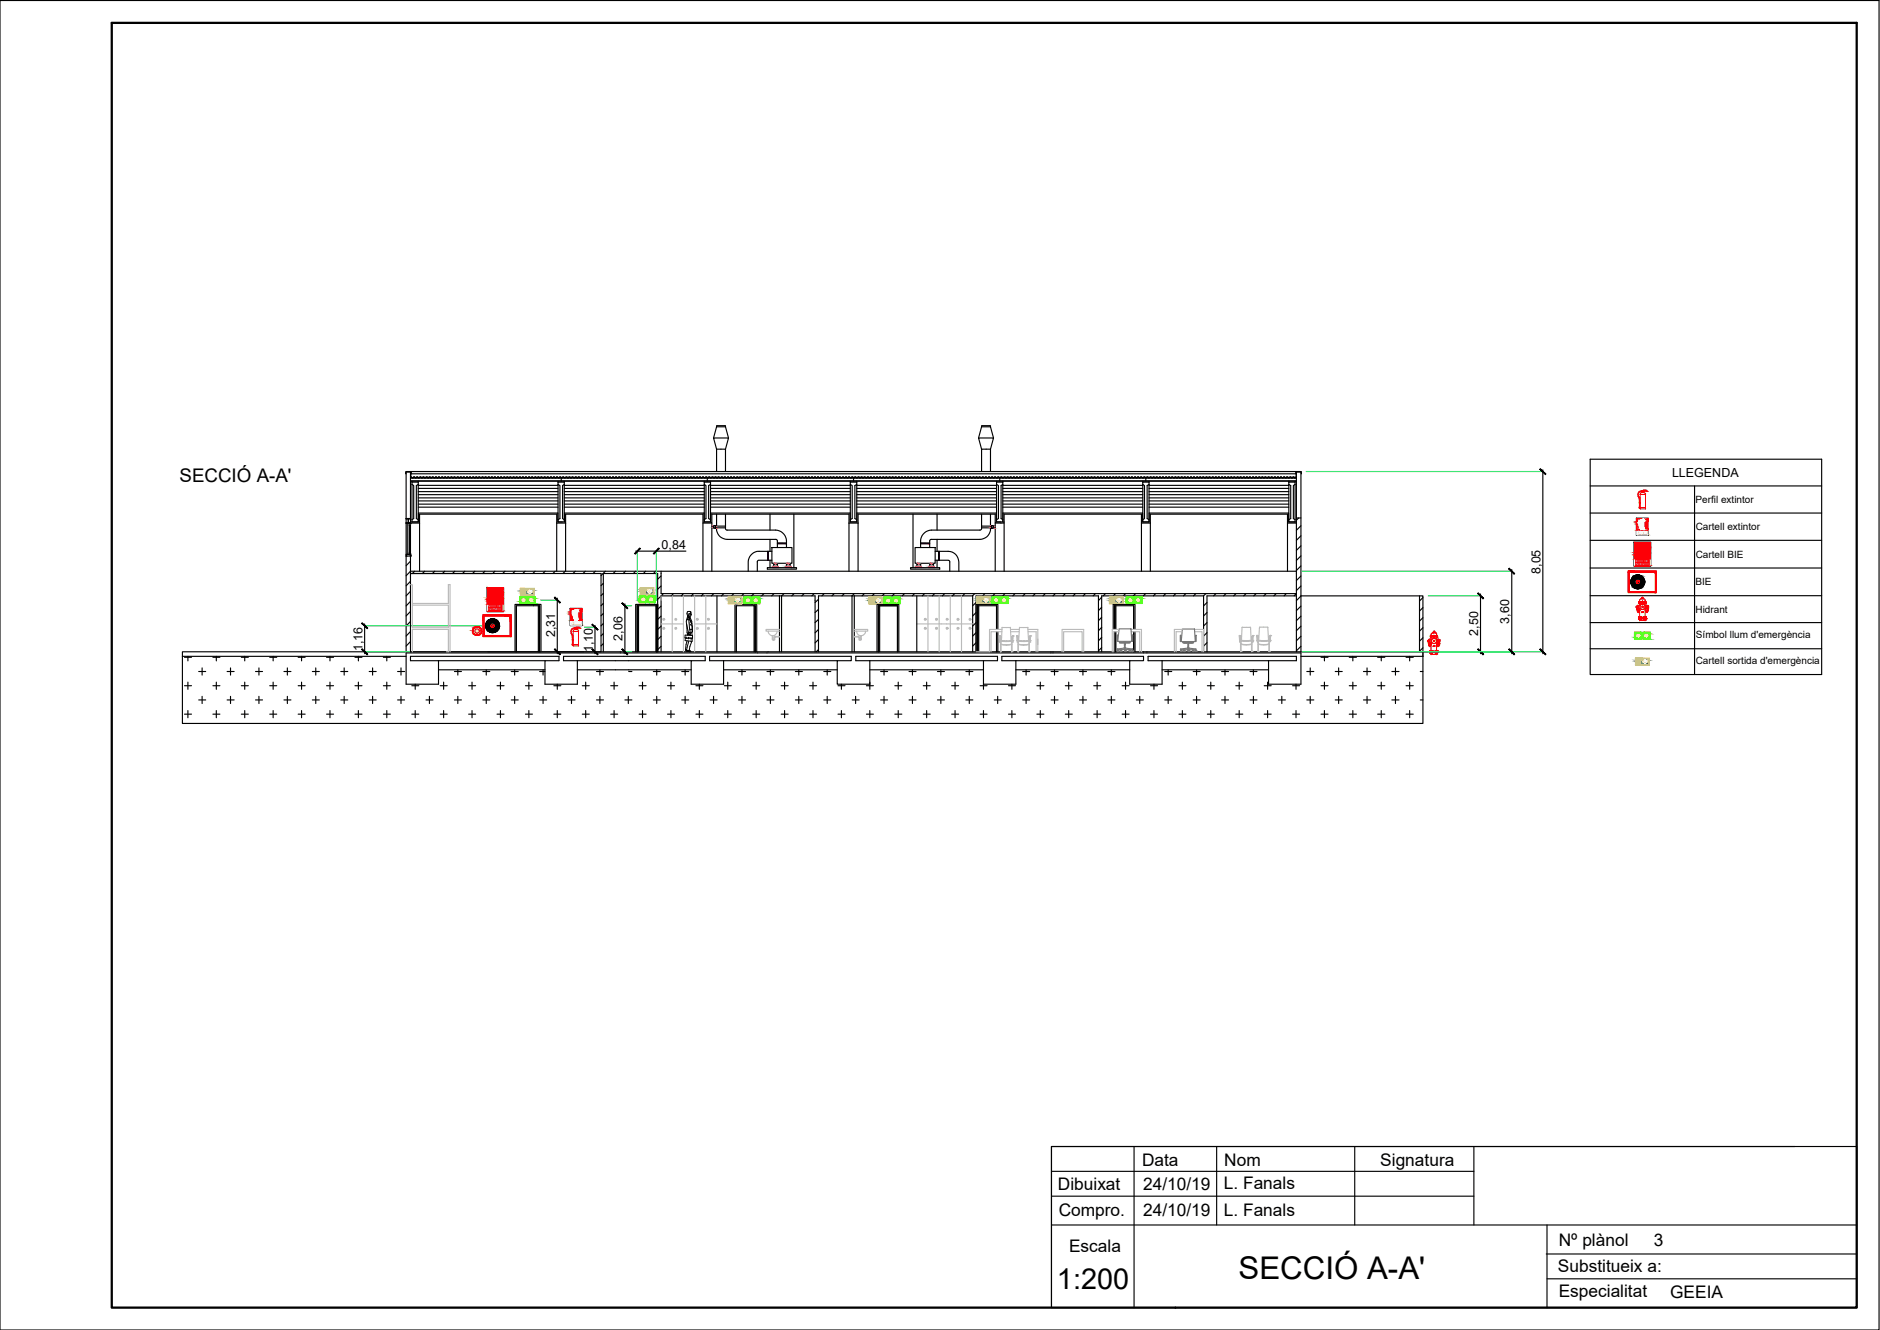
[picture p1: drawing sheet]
<svg xmlns="http://www.w3.org/2000/svg" width="420mm" height="297mm" viewBox="0 0 420 297" stroke-linecap="round" stroke-linejoin="round" font-family="sans-serif">
<defs><g id="words">
<text font-size="7" x="276.8" y="285.7">SECCIÓ A-A'</text>
<text font-size="6.4" x="236.2" y="287.9">1:200</text>
<text font-size="4.2" x="40.1" y="107.6">SECCIÓ A-A'</text>
<g font-size="3.9">
<text x="255.2" y="260.3">Data</text>
<text x="273.6" y="260.3">Nom</text>
<text x="308.5" y="260.3">Signatura</text>
<text x="236.4" y="265.7">Dibuixat</text>
<text x="255.5" y="265.8">24/10/19</text>
<text x="273.5" y="265.5">L. Fanals</text>
<text x="236.6" y="271.5">Compro.</text>
<text x="255.5" y="271.6">24/10/19</text>
<text x="273.5" y="271.7">L. Fanals</text>
<text x="238.9" y="279.6">Escala</text>
<text x="348.4" y="278.3">Nº plànol</text>
<text x="369.6" y="278.2">3</text>
<text x="348.2" y="284.1">Substitueix a:</text>
<text x="348.4" y="289.7">Especialitat</text>
<text x="373.3" y="289.9">GEEIA</text>
</g>
<g font-size="2.8">
<text x="373.7" y="106.5">LLEGENDA</text>
<text x="147.9" y="122.6">0,84</text>
<text x="344.3" y="128.2" transform="rotate(-90 344.3 128.2)">8,05</text>
<text x="124" y="142.3" transform="rotate(-90 124 142.3)">2,31</text>
<text x="139.1" y="143.1" transform="rotate(-90 139.1 143.1)">2,06</text>
<text x="330.4" y="142" transform="rotate(-90 330.4 142)">2,50</text>
<text x="337.3" y="139.3" transform="rotate(-90 337.3 139.3)">3,60</text>
<text x="81" y="145.5" transform="rotate(-90 81 145.5)">1,16</text>
<text x="132.5" y="145.6" transform="rotate(-90 132.5 145.6)">1,10</text>
</g>
<g font-size="2.2">
<text x="378.9" y="112.4">Perfil extintor</text>
<text x="379" y="118.4">Cartell extintor</text>
<text x="379" y="124.6">Cartell BIE</text>
<text x="378.9" y="130.8">BIE</text>
<text x="378.9" y="136.8">Hidrant</text>
<text x="379" y="142.6">Símbol llum d'emergència</text>
<text x="379" y="148.4">Cartell sortida d'emergència</text>
</g>
<g font-size=".6" fill="#fafafa">
<text x="365.5" y="125.5">BOCA DE</text>
<text x="365.5" y="126.1">INCENDIO</text>
<text x="109.1" y="135.7">BOCA DE</text>
<text x="109.1" y="136.3">INCENDIO</text>
</g>
</g></defs>
<path d="M25 5.1h390v286.9h-390z" fill="none" stroke="#000" stroke-width=".51"/>
<path d="M0 .1h419.9v296.9h-419.9zM253.4 256.1v35.9M271.9 256.1v17.5M302.8 256.1v17.5M329.4 256.1v17.5M401.1 256.1h-166.1v35.9h180v-35.9h-180v35.9M235 273.6h180M235 261.6h94.4M235 267.2h94.4M345.7 273.6v18.4M345.6 280.1h69.4M345.7 285.6h69.3" fill="none" stroke="#000" stroke-width=".25"/>
<path d="M262.5 292h.3M262.7 291.9v.4" fill="none" stroke="#000" stroke-width=".22"/>
<!-- layer: VISTA -->
<g fill="none" stroke="#000" stroke-width=".25">
<path d="M160.1 95.3v-.2h2v.2M162.1 95.3h-2l-.6 2.5M162.1 95.3l.7 2.5M219.4 95.3h2l.6 2.5M219.4 95.3v-.2h2v.2M219.4 95.3l-.7 2.5M93.8 116.8v10.8M124.4 116.8v10.8M126.4 116.8v10.8M157.1 116.8v10.8M159.1 116.8v10.8M159.1 114.8h30.6"/>
<path d="M159.1 117.5h.4M159.1 117.9h.4M159.5 117.4h.4v.6h-.4zM159.9 117.5h2.2M159.9 117.9h2.2M160.1 100.3h2v5M160.1 100.3l-.6-2.5h3.3l-.7 2.5M160.1 117.9a2.38 2.38 0 0 0 2.4 2.6h11l.2 .3M160.1 100.3v5M160.1 114.8v2.7M162.1 114.8v3.3l.3 .3h11a2.52 2.52 0 0 1 2.4 2.4v1.5M172.1 114.8v3.6"/>
<path d="M177.4 114.8v12M189.7 116.8v10.8M191.8 116.8v10.8M204 114.8v12M209.4 114.8v3.6M219.4 100.3l-.7-2.5h3.3l-.6 2.5M219.4 114.8v3.3l-.3 .3h-10.9a2.52 2.52 0 0 0-2.5 2.4v1.5M219.4 117.5h2.2M219.4 117.9h2.2M221.4 100.3h-2v5M221.4 117.9a2.38 2.38 0 0 1-2.4 2.6h-11l-.2 .3M221.4 100.3v5"/>
<path d="M221.4 114.8v2.7M221.6 117.4h.4v.6h-.4zM222 117.5h.4M222 117.9h.4M222.4 116.8v10.8M224.4 116.6v.2h-.7M224.4 116.8v10.8M255.1 116.8v10.8M257.1 116.8v10.8M287.7 116.8v10.8M289.7 115.7h1M290.2 115.7l-.5 .5"/>
<path d="M290.7 117.4l-1 1M290.7 119.7l-1 1M90.8 124.2v21.4h-50v1M91.7 127.6h198v5M91.7 127.6v18h42.6v-17.5M91.7 125.3l-.9 1.1M91.7 127.6l-.9 1M91.7 129.8l-.9 1M91.7 132.1l-.9 1M91.7 134.3l-.9 1M91.7 136.6l-.9 1M91.7 138.8l-.9 1"/>
<path d="M91.7 128.1h18.2M92.7 127.6l-.5 .5M94.9 127.6l-.5 .5M97.2 127.6l-.6 .5M99.4 127.6l-.5 .5M101.6 127.6l-.5 .5M103.9 127.6l-.5 .5M106.1 127.6l-.5 .5M108.4 127.6l-.5 .5M110.6 127.6l-.5 .5M112.9 127.6l-.5 .5M114.4 128.1h.7"/>
<path d="M115.1 127.6l-.5 .5M115.4 135.3v10.3v-10.3h5.2v10.3M117.3 127.6l-.5 .5M119.6 127.6l-.5 .5M120.3 135.3v10.3M120.5 135.3v10.3M121.8 127.6l-.5 .5M124.1 127.6l-.5 .5M126.3 127.6l-.5 .5M128.6 127.6l-.5 .5M130.8 127.6l-.5 .5M133.1 127.6l-.6 .5"/>
<path d="M134.8 130.3l-.5 .5M134.8 132.5l-.5 .5M134.8 134.8l-.5 .5M134.8 137l-.5 .5M134.8 139.3l-.5 .5M135.3 127.6l-1 1M137.5 127.6l-.5 .5M139.8 127.6l-.5 .5M142 127.6l-.4 .5M142.5 135.3v10.3M142.7 135.3v10.3M144.3 127.6l-.5 .5"/>
<path d="M146.5 127.6l-.5 .5M146.7 135.3v10.3M147.7 128.6l-.7 .8M147.7 130.9l-.7 .7M147.7 133.1l-.7 .7M147.7 135.4l-.7 .7M147.7 137.6l-.7 .7M147.7 139.9l-.7 .7M147.7 127.6v5h142M148.3 132.6l-.5 .5M150.5 132.6l-.5 .5M152.7 132.6l-.4 .5"/>
<path d="M155 132.6l-.5 .5M157.2 132.6l-.4 .5M159.5 132.6l-.5 .5M160.2 133.1v12.5M161.8 132.6l-.6 .5M164 132.6l-.5 .5M164.5 135.3v10.3v-10.3h4.3v10.3h2.9M166.2 132.6l-.5 .5M168.5 132.6l-.5 .5M168.5 135.3v10.3M168.7 135.3v10.3M170.7 132.6l-.5 .5"/>
<path d="M171.5 126.8h6.5v.3h-6.5zM171.6 123.1v2M171.7 123.1v2M172.1 120.5v2.6M172.1 125.1v1.7M172.5 125.1l-3.1 .1-.2 .2v2.2M172.5 123.1h-2.9a2.43 2.43 0 0 0-2.4 2.4v2.1M172.5 122.3h4.5v3.5h-4.5zM173 132.6l-.5 .5M173.1 126h-.2v.5h.8v-.5h-.1M173.7 120.8v1.5M173.7 121.3h2.1"/>
<path d="M173.7 121.4h2.1M174.2 133.1v12.5M174.7 133.1v12.5M175.2 132.6l-.5 .5M175.9 126h-.1v.5h.8v-.5h-.2M177.5 132.6l-.5 .5M179.7 132.6l-.5 .5M181.9 132.6l-.5 .5M182.9 133.8l-.7 .8M182.9 136.1l-.7 .7M182.9 138.3l-.7 .8M184.2 132.6l-.5 .5"/>
<path d="M186.4 132.6l-.5 .5M188.7 132.6l-.5 .5M190.9 132.6l-.5 .5v12.5M190.9 133.1v12.5M193.2 132.6l-.5 .5M195.4 132.6l-.5 .5M196 135h4.9M196.3 135.3h4.3v10.3v-10.3zM196.3 135.3v10.3M196.4 135.3v10.3M196.6 135.3v10.3M197.7 132.6l-.6 .5"/>
<path d="M199.9 132.6l-.5 .5M202.1 132.6l-.5 .5M203.5 126.8h6.5v.3h-6.5zM204.4 132.6l-.5 .5M204.5 122.3h4.5v3.5h-4.5zM204.9 133.1v12.5M205.1 126h-.2v.5h.8v-.5h-.1M205.7 121.3h2.1M205.7 121.4h2.1M206.6 132.6l-.5 .5M207.8 120.8v1.5M207.9 126h-.1v.5h.8v-.5h-.2"/>
<path d="M208.9 132.6l-.5 .5M209 125.1l3.1 .1 .2 .2v2.2M209 123.1h2.9a2.38 2.38 0 0 1 2.4 2.4v2.1M209.4 120.5v2.6M209.4 125.1v1.7M209.8 123.1v2M209.9 123.1v2M211.1 132.6l-.5 .5M213.4 132.6l-.5 .5M215.6 132.6l-.5 .5M217.4 133.1h-34.5v12.5M217.8 132.6l-.4 .4v12.6"/>
<path d="M218.1 135h4.9v5.6M218.1 134.6l-.7 .7M218.1 136.8l-.7 .8M218.1 139.1l-.7 .7M218.5 135.3v10.3M218.7 135.3v10.3M220.1 132.6l-.5 .5M222.3 132.6l-.4 .5M222.7 135.3v5.3v-5.3h-4.3v10.3M224.6 132.6l-.5 .5M226.8 132.6l-.4 .5M229.1 132.6l-.5 .5"/>
<path d="M231.4 132.6l-.6 .5M233.6 132.6l-.5 .5M235.8 132.6l-.5 .5M238.1 132.6l-.5 .5M240.3 132.6l-.5 .5M242.6 132.6l-.5 .5M244.8 132.6l-.5 .5M246.2 133.4l-.7 .7M246.2 135.6l-.7 .8M246.2 137.9l-.7 .7M247.1 132.6l-.6 .5M249.2 135.3v5.3"/>
<path d="M249.3 132.6l-.5 .5M249.4 135.3v5.3M251.5 132.6l-.5 .5M253.4 135.3v5.3v-5.3h-4.3v5.3M253.8 132.6l-.5 .5M256 132.6l-.5 .5M258.3 132.6l-.5 .5M260.5 132.6l-.5 .5M262.8 132.6l-.5 .5M265 132.6l-.5 .5M267.3 132.6l-.6 .5M269 133.1h-22.8v12.5"/>
<path d="M269 133.1v12.5M269.5 132.6l-.5 .5M269.7 134.6l-.7 .7M269.7 136.8l-.7 .8M269.7 139.1l-.7 .7M271.7 132.6l-.5 .5M274 132.6l-.5 .5M276.2 132.6l-.5 .5M278.5 132.6l-.5 .5M280.7 132.6l-.5 .5M283 132.6l-.6 .5M285.2 132.6l-.5 .5"/>
<path d="M287.4 132.6l-.4 .5M289.7 132.6l-.5 .5M289.7 133.1h-20v12.5M289.7 132.6v13M290.7 121.9l-1 1M290.7 124.1l-1 1.1M290.7 126.4l-1 1M290.7 128.6l-1 1.1M290.7 130.9l-1 1M290.7 133.1l-1 1M290.7 135.4l-1 1M290.7 137.6l-1 1"/>
<path d="M290.7 139.9l-1 1M317.2 133.1v12.5h6.7M318 133.5l-.8 .7M318 135.7l-.8 .8M318 138l-.8 .7M40.8 146.6v15h277.2v-15M40.8 146.6h50M41.2 146.8h1.6M41.2 153.1h1.6M41.2 159.5h1.6M42 146.6v1M42 152.3v1.7"/>
<path d="M42 158.7v1.6M44.4 150h1.6M44.4 156.3h1.6M45.2 149.2v1.6M45.2 155.5v1.6M47.6 146.8h1.5M47.6 153.1h1.5M47.6 159.5h1.5M48.3 146.6v1M48.3 152.3v1.7M48.3 158.7v1.6M50.8 150h1.5"/>
<path d="M50.8 156.3h1.5M51.5 149.2v1.6M51.5 155.5v1.6M53.9 146.8h1.6M53.9 153.1h1.6M53.9 159.5h1.6M54.7 146.6v1M54.7 152.3v1.7M54.7 158.7v1.6M57.1 150h1.6M57.1 156.3h1.6M57.9 149.2v1.6"/>
<path d="M57.9 155.5v1.6M60.3 146.8h1.5M60.3 153.1h1.5M60.3 159.5h1.5M61 146.6v1M61 152.3v1.7M61 158.7v1.6M63.5 150h1.5M63.5 156.3h1.5M64.2 149.2v1.6M64.2 155.5v1.6M66.6 146.8h1.6"/>
<path d="M66.6 153.1h1.6M66.6 159.5h1.6M67.4 146.6v1M67.4 152.3v1.7M67.4 158.7v1.6M69.8 150h1.6M69.8 156.3h1.6M70.6 149.2v1.6M70.6 155.5v1.6M73 146.8h1.5M73 153.1h1.5M73 159.5h1.5"/>
<path d="M73.7 146.6v1M73.7 152.3v1.7M73.7 158.7v1.6M76.2 150h1.5M76.2 156.3h1.5M76.9 149.2v1.6M76.9 155.5v1.6M79.3 146.8h1.6M79.3 153.1h1.6M79.3 159.5h1.6M80.1 146.6v1M80.1 152.3v1.7"/>
<path d="M80.1 158.7v1.6M82.5 150h1.6M82.5 156.3h1.6M83.3 149.2v1.6M83.3 155.5v1.6M85.7 146.8h1.5M85.7 153.1h1.5M85.7 159.5h1.5M86.4 146.6v1M86.4 152.3v1.7M86.4 158.7v1.6M88.9 150h1.5"/>
<path d="M88.9 156.3h1.5M89.6 149.2v1.6M89.6 155.5v1.6M91.7 141l-.9 1.1M91.7 143.3l-.9 1M92 153.1h1.6M92 159.5h1.6M92.8 152.8v1.2M92.8 158.7v1.6M95.2 156.3h1.6M96 155.5v1.6M98.4 153.1h1.5"/>
<path d="M98.4 159.5h1.5M99.1 152.3v1.7M99.1 158.7v1.6M101.6 150h1.5M101.6 156.3h1.5M102.3 149.6v1.2M102.3 155.5v1.6M104.7 153.1h1.6M104.7 159.5h1.6M105.5 152.3v1.7M105.5 158.7v1.6M107.9 150h1.6"/>
<path d="M107.9 156.3h1.6M108.7 149.6v1.2M108.7 155.5v1.6M111.1 153.1h1.5M111.1 159.5h1.5M111.8 152.3v1.7M111.8 158.7v1.6M114.3 150h1.5M114.3 156.3h1.5M115 149.6v1.2M115 155.5v1.6M115.1 145.6v-10.6h5.8v10.6"/>
<path d="M117.4 153.1h1.6M117.4 159.5h1.6M118.2 152.3v1.7M118.2 158.7v1.6M120.6 150h1.2M120.6 156.3h1.6M121.4 149.6v1.2M121.4 155.5v1.6M123.8 153.1h1.5M123.8 159.5h1.5M124.5 152.8v1.2M124.5 158.7v1.6"/>
<path d="M127 156.3h1.5M127.7 155.5v1.6M130.1 153.1h1.6M130.1 159.5h1.6M130.9 152.3v1.7M130.9 158.7v1.6M133.3 150h1.6M133.3 156.3h1.6M134.1 149.6v1.2M134.1 155.5v1.6M134.8 145.6v-17.5h12.2v17.5v-10.6h-4.9v10.6M134.8 141.5l-.5 .5"/>
<path d="M134.8 143.7l-.5 .6M136.5 153.1h1.5M136.5 159.5h1.5M137.2 152.3v1.7M137.2 158.7v1.6M137.5 149.6h3M138.6 145.6h.8M138.6 145.8h.8M139.7 156.3h1.5M140.4 155.5v1.6M140.5 150h.7M142.4 145.6v-10.3h4.3v10.3"/>
<path d="M142.8 153.1h1.6M142.8 159.5h1.6M143.6 152.3v1.7M143.6 158.7v1.6M146 150h1.6M146 156.3h1.6M146.7 145.6v-10.3v10.3M146.8 149.6v1.2M146.8 155.5v1.6M147.7 142.1l-.7 .8M147.7 144.3l-.7 .8M147.7 145.6v-12.5h34.5v12.5"/>
<path d="M149.2 153.1h1.5M149.2 159.5h1.5M149.9 152.3v1.7M149.9 158.7v1.6M152.4 150h1.5M152.4 156.3h1.5M153.1 149.6v1.2M153.1 155.5v1.6M155.5 153.1h1.6M155.5 159.5h1.6M156.3 152.8v1.2M156.3 158.7v1.6"/>
<path d="M158.7 156.3h1.6M159.5 155.5v1.6M161.9 153.1h1.5M161.9 159.5h1.5M162.6 152.3v1.7M162.6 158.7v1.6M164.3 145.6v-10.6h4.8v10.6M165.1 150h1.5M165.1 156.3h1.5M165.8 149.6v1.2M165.8 155.5v1.6M168.2 153.1h1.6"/>
<path d="M168.2 159.5h1.6M169 152.3v1.7M169 158.7v1.6M169.3 145.8h2.1M171.4 150h1.6M171.4 156.3h1.6M172.2 149.6v1.2M172.2 155.5v1.6M174.6 153.1h1.5M174.6 159.5h1.5M175.3 152.3v1.7M175.3 158.7v1.6"/>
<path d="M177.8 150h1.5M177.8 156.3h1.5M178.5 149.6v1.2M178.5 155.5v1.6M180.9 153.1h1.6M180.9 159.5h1.6M181.7 152.3v1.7M181.7 158.7v1.6M182.9 140.6l-.7 .7M182.9 142.8l-.7 .8M182.9 145.1l-.5 .5M184.1 150h1.6"/>
<path d="M184.1 156.3h1.6M184.9 149.6v1.2M184.9 155.5v1.6M187.3 153.1h1.5M187.3 159.5h1.5M188 152.8v1.2M188 158.7v1.6M190.5 156.3h1.5M191.2 155.5v1.6M193.6 153.1h1.6M193.6 159.5h1.6M194.4 152.3v1.7"/>
<path d="M194.4 158.7v1.6M196 145.6v-10.6h4.9v10.6M196.8 150h1.6M196.8 156.3h1.6M197.6 149.6v1.2M197.6 155.5v1.6M200 153.1h1.5M200 159.5h1.5M200.7 152.3v1.7M200.7 158.7v1.6M203.2 150h1.5M203.2 156.3h1.5"/>
<path d="M203.9 149.6v1.2M203.9 155.5v1.6M206.3 153.1h1.6M206.3 159.5h1.6M207.1 152.3v1.7M207.1 158.7v1.6M209.5 150h1.6M209.5 156.3h1.6M210.3 149.6v1.2M210.3 155.5v1.6M212.7 153.1h1.5M212.7 159.5h1.5"/>
<path d="M213.4 152.3v1.7M213.4 158.7v1.6M215.9 150h1.5M215.9 156.3h1.5M216.6 149.6v1.2M216.6 155.5v1.6M218.1 141.3l-.7 .8M218.1 143.5l-.7 .8M218.1 145.6v-12.5h27.4v12.5M219 153.1h1.6M219 159.5h1.6M219.8 152.8v1.2"/>
<path d="M219.8 158.7v1.6M222.2 156.3h1.6M222.7 141.1v4.5M223 155.5v1.6M223 141.1v4.5M225.4 153.1h1.5M225.4 159.5h1.5M226.1 152.8v1.2M226.1 158.7v1.6M228.6 150h1.5M228.6 156.3h1.5M229.3 149.6v1.2"/>
<path d="M229.3 155.5v1.6M231.7 153.1h1.6M231.7 159.5h1.6M232.5 152.3v1.7M232.5 158.7v1.6M234.9 145.6h.4M234.9 145.8h.4M234.9 150h1.6M234.9 156.3h1.6M235.7 149.6v1.2M235.7 155.5v1.6M238.1 153.1h1.5"/>
<path d="M238.1 159.5h1.5M238.8 152.3v1.7M238.8 158.7v1.6M241.3 150h1.5M241.3 156.3h1.5M242 149.6v1.2M242 155.5v1.6M244.4 153.1h1.6M244.4 159.5h1.6M245.2 152.3v1.7M245.2 158.7v1.6M246.2 140.1l-.7 .8"/>
<path d="M246.2 142.4l-.7 .7M246.2 144.6l-.7 .8M247.6 150h1.6M247.6 156.3h1.6M248.4 149.6v1.2M248.4 155.5v1.6M248.8 140.6v-5.6h4.9v5.6M249.1 141.1v4.5M249.2 141.1v4.5M249.4 141.1v4.5M250.8 153.1h1.5M250.8 159.5h1.5"/>
<path d="M251.5 152.3v1.7M251.5 158.7v1.6M253.4 141.1v4.5M253.7 141.1v4.5M254 156.3h1.5M254.7 155.5v1.6M255.6 145.6h.7M255.6 145.8h.7M257.1 153.1h1.6M257.1 159.5h1.6M257.9 152.8v1.2M257.9 158.7v1.6"/>
<path d="M260.3 150h1.6M260.3 156.3h1.6M261.1 149.6v1.2M261.1 155.5v1.6M263.5 153.1h1.5M263.5 159.5h1.5M264.2 152.3v1.7M264.2 158.7v1.6M266.7 150h1.5M266.7 156.3h1.5M267.4 149.6v1.2M267.4 155.5v1.6"/>
<path d="M269.7 141.3l-.7 .8M269.7 143.5l-.7 .8M269.8 153.1h1.6M269.8 159.5h1.6M270.6 152.3v1.7M270.6 158.7v1.6M273 150h1.6M273 156.3h1.6M273.8 149.6v1.2M273.8 155.5v1.6M276.2 153.1h1.5M276.2 159.5h1.5"/>
<path d="M276.9 152.3v1.7M276.9 158.7v1.6M279.4 150h1.5M279.4 156.3h1.5M280.1 149.6v1.2M280.1 155.5v1.6M282.5 153.1h1.6M282.5 159.5h1.6M283.3 152.3v1.7M283.3 158.7v1.6M285.7 156.3h1.6M286.5 155.5v1.6"/>
<path d="M288.9 153.1h1.5M288.9 159.5h1.5M289.6 152.8v1.2M289.6 158.7v1.6M290.7 142.1l-1 1M290.7 144.3l-1 1.1M290.7 146.6h27.3M292.1 150h1.5M292.1 156.3h1.5M292.8 149.2v1.6M292.8 155.5v1.6M295.2 146.8h1.6"/>
<path d="M295.2 153.1h1.6M295.2 159.5h1.6M296 146.6v1M296 152.3v1.7M296 158.7v1.6M298.4 150h1.6M298.4 156.3h1.6M299.2 149.2v1.6M299.2 155.5v1.6M301.5 146.8h1.6M301.5 153.1h1.6M301.5 159.5h1.6"/>
<path d="M302.3 146.6v1M302.3 152.3v1.7M302.3 158.7v1.6M304.7 150h1.6M304.7 156.3h1.6M305.5 149.2v1.6M305.5 155.5v1.6M307.9 146.8h1.6M307.9 153.1h1.6M307.9 159.5h1.6M308.7 146.6v1M308.7 152.3v1.7"/>
<path d="M308.7 158.7v1.6M311.1 150h1.6M311.1 156.3h1.6M311.9 149.2v1.6M311.9 155.5v1.6M314.2 146.8h1.6M314.2 153.1h1.6M314.2 159.5h1.6M315 146.6v1M315 152.3v1.7M315 158.7v1.6M317.2 145.6h-26.5v-12.5h27.3v13.5"/>
<path d="M317.4 150h.6M317.4 156.3h.6M318 140.2l-.8 .8M318 142.4l-.8 .8M318 144.7l-.8 .7"/>
<circle cx="110.1" cy="139.7" r="1.55"/>
<circle cx="366" cy="129.9" r="1.56"/>
</g>
<!-- layer: PB-20 -->
<g fill="none" stroke="#000" stroke-width=".25">
<path d="M90.7 105.4v.4M90.8 115.8h.9l-.4 .2-.1-.1M90.8 105.4h.9v18.2M90.8 105.4v18.4h.9M90.8 115.9h.3M90.8 116.8h.3M90.8 105.3h199.9l.1 .5M90.8 105.3l-.1 .1M91 116.8v7M91.2 116v.7M91.3 116v.7M91.4 116.8v7"/>
<path d="M91.4 117.3h.2M91.4 117.1h.3M91.6 117.3v6.1M91.7 116.6h1.8v-2h31.2v2h1M91.7 116.8l.1 .2zM91.7 107.4h198M91.7 107.5h198M91.7 106.8h198M91.7 117.3h-.1v6.1M91.7 106.6l.2-.1a.52 .52 0 0 0 .7 .1l.3 .2 .2-.2M91.8 106.5l.4 .2a.38 .38 0 0 1 .4-.2 .38 .38 0 0 1 .3 .2l.2-.1M91.8 105.3v.5"/>
<path d="M91.8 105.5v1M92.1 108.2l.4 .2v7.4l-.4 .3M92.1 107.5v9.1h1.4v-9.1M92.1 107.7h1.4M93 106.6l.2-.1 .2 .1M93.1 106.6l.1-.1a.44 .44 0 0 0 .8 0l.2 .2 .3-.1M93.4 106.6l.2 .2a.41 .41 0 0 1 .7 0l.2-.2M93.5 108.2l-.5 .2v7.4l.5 .3M93.5 108.4h31.2M93.5 109.1h31.2M93.5 109.8h31.2M93.5 110.5h31.2"/>
<path d="M93.5 111.2h31.2M93.5 111.9h31.2M93.5 112.6h31.2M93.5 113.3h31.2M94.4 106.6l.2-.1 .2 .1M94.5 106.6l.1-.1a.44 .44 0 0 0 .8 0l.2 .2 .3-.1M94.8 106.6l.2 .2a.41 .41 0 0 1 .7 0l.2-.2M95.8 106.6l.2-.1 .2 .1M96.2 106.6l.2 .2 .2-.2M97.2 106.6l.2-.1 .2 .1M97.2 106.6l-.1 .1-.4-.2-.2 .1M97.3 106.6l.1-.1a.42 .42 0 0 0 .7 0 .44 .44 0 0 0 .7 0l.2 .1"/>
<path d="M97.3 106.6l-.2 .2a.54 .54 0 0 0-.8-.1l-.4-.1M97.6 106.6l.2 .2 .2-.2M97.9 106.6l.2-.1 .2 .1M98.2 106.6l.2 .2a.54 .54 0 0 1 .9-.1l.2-.2a.42 .42 0 0 0 .7 0l.4 .3 .2-.2M99 106.6l.2 .2 .2-.2M99.3 106.6l.2-.1 .2 .1M99.6 106.6l.2 .2 .3-.2M100 106.6l.2-.1a.54 .54 0 0 0 .8 .1l.2 .1a.42 .42 0 0 1 .7 0l.4-.2 .2 .1M100.7 106.6l.2-.1 .2 .1M101 106.6l.2 .2 .2-.2M101.4 106.6l.2-.1 .2 .1M101.7 106.6l.2 .2a.54 .54 0 0 1 .8-.1l.3-.2a.42 .42 0 0 0 .7 0l.3 .3 .2-.2"/>
<path d="M102.4 106.6l.2 .2 .2-.2M102.8 106.6l.2-.1 .2 .1M103.1 106.6l.2 .2 .2-.2M104.2 106.6l.2-.1 .2 .1M104.5 106.6l.2 .2 .2-.2M104.8 106.6l.3-.1 .2 .1M105.2 106.6l.2 .2a.54 .54 0 0 1 .8-.1l.4-.1M105.2 106.6l-.1-.1a.42 .42 0 0 1-.7 0 .44 .44 0 0 1-.7 0l-.3 .1M105.2 106.6l.2 .1 .4-.2 .2 .1M105.9 106.6l.2 .2 .2-.2M106.2 106.6l.2-.1 .3 .1M106.6 106.6l.2 .2a.41 .41 0 0 1 .7 0l.2-.2"/>
<path d="M107.6 106.6l.2-.1 .3 .1M108 106.6l.2 .2a.38 .38 0 0 1 .3-.3 .38 .38 0 0 1 .4 .3l.3-.3 .2 .1M108 106.6l-.2-.1a.44 .44 0 0 1-.7 0l-.2 .2-.3-.1M108 106.6l.2 .1a.38 .38 0 0 1 .3-.2 .38 .38 0 0 1 .4 .2l.3-.2 .3 .1M109.4 106.6l.2 .2a.38 .38 0 0 1 .3-.3 .38 .38 0 0 1 .4 .3l.2-.2h.3M109.4 106.6l.2 .1a.38 .38 0 0 1 .3-.2 .38 .38 0 0 1 .4 .2l.3-.2 .2 .1M110.8 106.6l.2 .2a.38 .38 0 0 1 .3-.3 .38 .38 0 0 1 .4 .3 .38 .38 0 0 1 .3-.3 .38 .38 0 0 1 .3 .3 .4 .4 0 0 1 .4-.3 .4 .4 0 0 1 .4 .2 .38 .38 0 0 1 .3-.2 .38 .38 0 0 1 .3 .2 .4 .4 0 0 1 .4-.2 .4 .4 0 0 1 .3 .3 .38 .38 0 0 1 .4-.3 .38 .38 0 0 1 .3 .3 .38 .38 0 0 1 .4-.3 .38 .38 0 0 1 .3 .3 .4 .4 0 0 1 .3-.3 .4 .4 0 0 1 .4 .2 .38 .38 0 0 1 .4-.2 .38 .38 0 0 1 .3 .2l.3-.2 .2 .1M110.8 106.6l.2 .1a.38 .38 0 0 1 .3-.2 .38 .38 0 0 1 .4 .2 .38 .38 0 0 1 .3-.2 .38 .38 0 0 1 .3 .2l.2-.1M112.6 106.6l.1-.1a.38 .38 0 0 0 .4 .3 .38 .38 0 0 0 .3-.3 .38 .38 0 0 0 .3 .3 .38 .38 0 0 0 .4-.3l.1 .1M114.3 106.6l.1 .1a.38 .38 0 0 1 .4-.2 .38 .38 0 0 1 .3 .2 .38 .38 0 0 1 .4-.2 .38 .38 0 0 1 .3 .2l.2-.1M116 106.6l.2-.1a.38 .38 0 0 0 .3 .3 .38 .38 0 0 0 .4-.3 .38 .38 0 0 0 .3 .3 .38 .38 0 0 0 .3-.3l.2 .1M117.7 106.6l.2 .2a.38 .38 0 0 1 .4-.3 .38 .38 0 0 1 .3 .3l.2-.2h.3"/>
<path d="M117.8 106.6l.1 .1a.38 .38 0 0 1 .4-.2 .38 .38 0 0 1 .3 .2l.3-.2 .2 .1M119.1 106.6l.2 .2a.41 .41 0 0 1 .7 0l.2-.2h.3M119.1 106.6l.2 .1a.41 .41 0 0 1 .7 0l.3-.2 .2 .1M120.5 106.6l.2 .2 .2-.2M120.8 106.6l.2-.1a.41 .41 0 0 0 .7 0l.2 .1M121.9 106.6l.2 .2 .2-.2M121.9 106.6l-.2-.1a.41 .41 0 0 1-.7 0l-.5 .1M121.9 106.6l.2 .1a.42 .42 0 0 1 .6 0l.4-.2 .2 .1M122.2 106.6l.2-.1 .2 .1M122.5 106.6l.2 .2 .4-.3 .2 .1M123.3 106.6l.2 .2 .2-.2M123.6 106.6l.2-.1 .2 .1"/>
<path d="M123.9 106.6l.2 .2 .3-.2M124.3 106.6l.2-.1a.54 .54 0 0 0 .8 .1l.2 .1a.42 .42 0 0 1 .7 0l.4-.2 .2 .1M124.7 108.2l.4 .2v7.4l-.4 .3M124.7 107.5v9.1h1.4v-9.1M124.7 107.7h1.4M125 106.6l.2-.1 .2 .1M125.1 106.6l-.2 .2a.54 .54 0 0 0-.8-.1l-.3-.2-.5 .1M125.3 106.6l.2 .2 .2-.2M125.4 106.8v.7M125.7 106.6l.2-.1 .2 .1M126 106.6l.2 .2a.54 .54 0 0 1 .8-.1l.3-.2a.42 .42 0 0 0 .7 0l.3 .3 .2-.2M126.1 108.2l-.4 .2v7.4l.4 .3"/>
<path d="M126.1 108.4h31.3M126.1 109.1h31.3M126.1 109.8h31.3M126.1 110.5h31.3M126.1 111.2h31.3M126.1 111.9h31.3M126.1 112.6h31.3M126.1 113.3h31.3M126.2 116.6v-2h31.2v2h1.4v-2h31.2v2h1.5v-2h31.2v2h1M126.7 106.6l.2 .2 .2-.2M127.1 106.6l.2-.1 .2 .1M127.4 106.6l.2 .2 .2-.2"/>
<path d="M127.7 106.6l.3-.1a.54 .54 0 0 0 .8 .1l.2 .1a.42 .42 0 0 1 .7 0l.4-.2 .2 .1M128.5 106.6l.2-.1 .2 .1M128.8 106.6l.2 .2 .2-.2M129.1 106.6l.2-.1 .3 .1M129.5 106.6l.2 .2a.54 .54 0 0 1 .8-.1l.2-.2a.42 .42 0 0 0 .7 0l.4 .3 .2-.2M130.2 106.6l.2 .2 .2-.2M130.5 106.6l.2-.1 .3 .1M130.9 106.6l.2 .2 .2-.2M131.9 106.6l.2-.1 .3 .1M132.3 106.6l.2 .2 .2-.2M132.6 106.6l.2-.1 .2 .1M133 106.6l.2 .2a.54 .54 0 0 1 .8-.1l.4-.1"/>
<path d="M133 106.6l-.2-.1a.42 .42 0 0 1-.7 0 .44 .44 0 0 1-.7 0l-.2 .1M133 106.6l.2 .1 .3-.2 .2 .1M133.7 106.6l.2 .2 .2-.2M134 106.6l.2-.1 .2 .1M134.3 106.6l.3 .2a.54 .54 0 0 1 .8-.1l.2-.2a.38 .38 0 0 0 .4 .3 .38 .38 0 0 0 .3-.3l.4 .3 .2-.2M134.4 106.6l.2 .1 .3-.2 .2 .1M135.1 106.6l.2 .2 .2-.2M136.8 106.6l.2-.1a.38 .38 0 0 0 .4 .2 .38 .38 0 0 0 .3-.2 .41 .41 0 0 0 .7 0 .38 .38 0 0 0 .3 .2 .38 .38 0 0 0 .4-.2 .38 .38 0 0 0 .3 .2 .38 .38 0 0 0 .4-.2 .4 .4 0 0 0 .3 .3 .4 .4 0 0 0 .4-.3 .38 .38 0 0 0 .3 .3 .38 .38 0 0 0 .4-.3 .4 .4 0 0 0 .3 .3 .4 .4 0 0 0 .4-.3 .38 .38 0 0 0 .3 .2 .38 .38 0 0 0 .4-.2 .38 .38 0 0 0 .3 .2 .38 .38 0 0 0 .3-.2 .4 .4 0 0 0 .4 .3 .4 .4 0 0 0 .4-.3 .38 .38 0 0 0 .3 .3 .38 .38 0 0 0 .3-.3 .4 .4 0 0 0 .4 .3 .4 .4 0 0 0 .4-.3 .38 .38 0 0 0 .3 .2 .38 .38 0 0 0 .3-.2 .38 .38 0 0 0 .4 .2 .38 .38 0 0 0 .3-.2l.2 .1M139.9 106.6l-.1-.1a.38 .38 0 0 1-.4 .3 .38 .38 0 0 1-.3-.3 .38 .38 0 0 1-.4 .3 .38 .38 0 0 1-.3-.3 .41 .41 0 0 1-.7 0 .38 .38 0 0 1-.3 .3 .38 .38 0 0 1-.4-.3 .44 .44 0 0 1-.7 0 .38 .38 0 0 1-.3 .2 .38 .38 0 0 1-.4-.2l-.2 .1M140 106.6l.1 .1a.38 .38 0 0 1 .4-.2 .38 .38 0 0 1 .3 .2 .38 .38 0 0 1 .4-.2 .38 .38 0 0 1 .3 .2l.2-.1M141.7 106.6l.2-.1a.38 .38 0 0 0 .3 .3 .38 .38 0 0 0 .4-.3 .38 .38 0 0 0 .3 .3 .38 .38 0 0 0 .3-.3l.2 .1M143.5 106.6l.1 .1a.38 .38 0 0 1 .4-.2 .38 .38 0 0 1 .3 .2 .38 .38 0 0 1 .3-.2 .38 .38 0 0 1 .4 .2l.1-.1"/>
<path d="M145.2 106.6l.2-.1a.38 .38 0 0 0 .3 .3 .38 .38 0 0 0 .3-.3 .38 .38 0 0 0 .4 .3 .38 .38 0 0 0 .3-.3l.2 .1M146.9 106.6l.2 .2a.38 .38 0 0 1 .3-.3 .38 .38 0 0 1 .4 .3 .49 .49 0 0 1 .7-.1l.3-.2a.38 .38 0 0 0 .4 .2 .38 .38 0 0 0 .3-.2l.2 .1M146.9 106.6l.2 .1a.38 .38 0 0 1 .3-.2 .38 .38 0 0 1 .4 .2l.3-.2 .2 .1M148.2 106.6l.2 .2a.41 .41 0 0 1 .8 0 .49 .49 0 0 1 .7-.1l.3-.2a.41 .41 0 0 0 .7 0 .42 .42 0 0 0 .7 0 .44 .44 0 0 0 .7 0l.2 .1M149.6 106.6l.2 .2 .2-.2M150 106.6l.2-.1a.41 .41 0 0 0 .7 0l.2 .1M151 106.6l.2 .2 .2-.2M151.4 106.6l.2-.1 .2 .1M151.7 106.6l.2 .2a.54 .54 0 0 1 .8-.1l.3-.2a.42 .42 0 0 0 .6 0l.4 .3 .2-.2M152.4 106.6l.2 .2 .2-.2M152.8 106.6l.2-.1 .2 .1M153.1 106.6l.2 .2 .2-.2"/>
<path d="M153.4 106.6l.2-.1a.54 .54 0 0 0 .9 .1l.2 .1a.42 .42 0 0 1 .7 0l.4-.2 .2 .1M154.2 106.6l.2-.1 .2 .1M154.5 106.6l.2 .2 .2-.2M154.8 106.6l.2-.1 .3 .1M155.2 106.6l.2 .2a.54 .54 0 0 1 .8-.1l.2-.2a.42 .42 0 0 0 .7 0l.4 .3 .2-.2M155.9 106.6l.2 .2 .2-.2M156.2 106.6l.2-.1 .3 .1M156.6 106.6l.2 .2 .2-.2M156.9 106.6l.2-.1a.54 .54 0 0 0 .8 .1l.3 .1a.42 .42 0 0 1 .7 0l.3-.2 .2 .1M157.4 108.2l.4 .2v7.4l-.4 .3M157.4 107.5v9.1h1.4v-9.1M157.4 107.7h1.4"/>
<path d="M157.6 106.6l.2-.1 .2 .1M158 106.6l.2 .2 .2-.2M158.1 106.8v.7M158.3 106.6l.2-.1 .2 .1M158.6 106.6l.3 .2a.54 .54 0 0 1 .8-.1l.2-.2 .5 .1M158.8 108.2l-.4 .2v7.4l.4 .3M158.8 108.4h31.2M158.8 109.1h31.2M158.8 109.8h31.2M158.8 110.5h31.2M158.8 111.2h31.2M158.8 111.9h31.2"/>
<path d="M158.8 112.6h31.2M158.8 113.3h31.2M159.1 114.8v2h-2v-2h-30.7v2h-2v-2h-30.6v2h-3h.9l-.4-.1-.1 .1M159.4 106.6l.2 .2 .2-.2M159.7 106.6l.2-.1 .2 .1M160 106.6l.3 .2 .2-.2M161.1 106.6l.2-.1 .2 .1M161.2 106.6l-.2 .2-.4-.3-.2 .1M161.4 106.6l.2 .2 .3-.2M161.8 106.6l.2-.1a.41 .41 0 0 0 .7 0l.2 .1M161.8 106.6l-.2 .1a.42 .42 0 0 0-.6 0l-.4-.2-.2 .1M161.8 106.6l.2-.1a.41 .41 0 0 0 .7 0l.5 .1"/>
<path d="M162.8 106.6l.2 .2 .3-.2M164.6 106.6l-.2 .1a.41 .41 0 0 0-.7 0l-.3-.2-.2 .1M164.7 106.6l-.3 .2a.41 .41 0 0 0-.7 0l-.2-.2h-.3M166 106.6l-.2 .1a.38 .38 0 0 0-.3-.2 .38 .38 0 0 0-.4 .2l-.3-.2-.2 .1M166 106.6l-.2 .2a.38 .38 0 0 0-.3-.3 .38 .38 0 0 0-.4 .3l-.2-.2h-.3M166 106.6l.2-.1a.38 .38 0 0 0 .3 .3 .38 .38 0 0 0 .4-.3 .38 .38 0 0 0 .3 .3 .38 .38 0 0 0 .3-.3l.2 .1M167.8 106.6l.1 .1a.38 .38 0 0 1 .4-.2 .38 .38 0 0 1 .3 .2 .38 .38 0 0 1 .3-.2 .38 .38 0 0 1 .4 .2l.1-.1M169.5 106.6l.2-.1a.38 .38 0 0 0 .3 .3 .38 .38 0 0 0 .3-.3 .38 .38 0 0 0 .4 .3 .38 .38 0 0 0 .3-.3l.2 .1M171.2 106.6l.2 .1a.38 .38 0 0 1 .3-.2 .38 .38 0 0 1 .4 .2 .38 .38 0 0 1 .3-.2 .38 .38 0 0 1 .3 .2l.2-.1M173 106.6l-.3 .2a.38 .38 0 0 0-.3-.3 .38 .38 0 0 0-.3 .3 .38 .38 0 0 0-.4-.3 .38 .38 0 0 0-.3 .3 .4 .4 0 0 0-.4-.3 .4 .4 0 0 0-.3 .2 .38 .38 0 0 0-.4-.2 .38 .38 0 0 0-.3 .2 .4 .4 0 0 0-.4-.2 .4 .4 0 0 0-.3 .3 .38 .38 0 0 0-.4-.3 .38 .38 0 0 0-.3 .3 .38 .38 0 0 0-.3-.3 .38 .38 0 0 0-.4 .3 .4 .4 0 0 0-.3-.3 .4 .4 0 0 0-.4 .2 .38 .38 0 0 0-.3-.2 .38 .38 0 0 0-.4 .2l-.3-.2-.2 .1M174.3 106.6l-.2 .1a.38 .38 0 0 0-.3-.2 .38 .38 0 0 0-.3 .2l-.4-.2-.2 .1M174.3 106.6l-.2 .2a.38 .38 0 0 0-.3-.3 .38 .38 0 0 0-.3 .3l-.3-.2h-.2"/>
<path d="M175.7 106.6l-.2 .1a.38 .38 0 0 0-.3-.2 .38 .38 0 0 0-.3 .2l-.4-.2-.2 .1M175.7 106.6l-.2 .2a.38 .38 0 0 0-.3-.3 .38 .38 0 0 0-.3 .3l-.3-.2h-.2M177.1 106.6l.2-.1 .2 .1M177.1 106.6l-.2 .1a.38 .38 0 0 0-.3-.2 .38 .38 0 0 0-.3 .2l-.4-.2-.2 .1M177.1 106.6l.2-.1a.44 .44 0 0 0 .7 0l.2 .2 .3-.1M177.1 106.6l-.2 .2a.38 .38 0 0 0-.3-.3 .38 .38 0 0 0-.3 .3l-.4-.3-.2 .1M177.4 106.6l.2 .2a.41 .41 0 0 1 .7 0l.2-.2M178.5 106.6l.2-.1 .2 .1M178.8 106.6l.2 .2 .2-.2M179.9 106.6l.2-.1 .2 .1M179.9 106.6l-.2 .1-.4-.2-.2 .1M179.9 106.6l.2-.1a.42 .42 0 0 0 .6 0 .44 .44 0 0 0 .8 0l.2 .1"/>
<path d="M179.9 106.6l-.2 .2a.54 .54 0 0 0-.8-.1l-.4-.1M180.2 106.6l.2 .2 .2-.2M180.5 106.6l.2-.1 .3 .1M180.9 106.6l.2 .2a.54 .54 0 0 1 .8-.1l.2-.2a.42 .42 0 0 0 .7 0l.4 .3 .2-.2M181.6 106.6l.2 .2 .2-.2M181.9 106.6l.2-.1 .2 .1M182.3 106.6l.2 .2 .2-.2M182.6 106.6l.2-.1a.54 .54 0 0 0 .8 .1l.3 .1a.42 .42 0 0 1 .7 0l.3-.2 .2 .1M183.3 106.6l.2-.1 .2 .1M183.7 106.6l.2 .2 .2-.2M184 106.6l.2-.1 .2 .1M184.3 106.6l.3 .2a.54 .54 0 0 1 .8-.1l.2-.2a.42 .42 0 0 0 .7 0l.4 .3 .2-.2"/>
<path d="M185.1 106.6l.2 .2 .2-.2M185.4 106.6l.2-.1 .2 .1M185.7 106.6l.2 .2 .3-.2M186.1 106.6l.2-.1a.54 .54 0 0 0 .8 .1l.2 .1a.42 .42 0 0 1 .7 0l.4-.2 .2 .1M186.8 106.6l.2-.1 .2 .1M187.1 106.6l.2 .2 .3-.2M187.5 106.6l.2-.1 .2 .1M187.8 106.6l.2 .2a.54 .54 0 0 1 .8-.1l.4-.1M188.5 106.6l.2 .2 .3-.2M188.9 106.6l.2-.1 .2 .1M189.2 106.6l.2 .2a.41 .41 0 0 1 .7 0l.2-.2M189.7 114.8v2h2.1v-2h30.6v2h1.3"/>
<path d="M190 108.2l.5 .2v7.4l-.5 .3M190 107.5v9.1h1.5v-9.1M190 107.7h1.5M190.3 106.6l.2-.1 .2 .1M190.6 106.6l.2 .2a.38 .38 0 0 1 .4-.3 .38 .38 0 0 1 .3 .3l.4-.3 .1 .1M190.6 106.6l-.1-.1a.44 .44 0 0 1-.7 0l-.3 .2-.2-.1M190.7 106.6l.1 .1a.38 .38 0 0 1 .4-.2 .38 .38 0 0 1 .3 .2l.4-.2 .2 .1M190.8 106.8v.7M191.5 108.2l-.4 .2v7.4l.4 .3M191.5 108.4h31.2M191.5 109.1h31.2M191.5 109.8h31.2"/>
<path d="M191.5 110.5h31.2M191.5 111.2h31.2M191.5 111.9h31.2M191.5 112.6h31.2M191.5 113.3h31.2M192 106.6l.2 .2a.38 .38 0 0 1 .4-.3 .38 .38 0 0 1 .3 .3l.2-.2h.3M192.1 106.6l.1 .1a.38 .38 0 0 1 .4-.2 .38 .38 0 0 1 .3 .2l.3-.2 .2 .1M193.4 106.6l.2 .2a.38 .38 0 0 1 .4-.3 .38 .38 0 0 1 .3 .3 .38 .38 0 0 1 .3-.3 .38 .38 0 0 1 .4 .3 .4 .4 0 0 1 .3-.3 .4 .4 0 0 1 .4 .2 .38 .38 0 0 1 .3-.2 .38 .38 0 0 1 .4 .2 .4 .4 0 0 1 .3-.2 .4 .4 0 0 1 .4 .3 .38 .38 0 0 1 .3-.3 .38 .38 0 0 1 .4 .3 .38 .38 0 0 1 .3-.3 .38 .38 0 0 1 .3 .3 .4 .4 0 0 1 .4-.3 .4 .4 0 0 1 .4 .2 .38 .38 0 0 1 .3-.2 .38 .38 0 0 1 .3 .2 .4 .4 0 0 1 .4-.2 .4 .4 0 0 1 .4 .3 .38 .38 0 0 1 .3-.3 .38 .38 0 0 1 .3 .3l.3-.2h.2M193.5 106.6l.1 .1a.38 .38 0 0 1 .4-.2 .38 .38 0 0 1 .3 .2 .38 .38 0 0 1 .3-.2 .38 .38 0 0 1 .4 .2l.1-.1M195.2 106.6l.1-.1a.38 .38 0 0 0 .4 .3 .38 .38 0 0 0 .3-.3 .38 .38 0 0 0 .4 .3 .38 .38 0 0 0 .3-.3l.2 .1M196.9 106.6l.2 .1a.38 .38 0 0 1 .3-.2 .38 .38 0 0 1 .4 .2 .38 .38 0 0 1 .3-.2 .38 .38 0 0 1 .3 .2l.2-.1M198.7 106.6l.1-.1a.38 .38 0 0 0 .4 .3 .38 .38 0 0 0 .3-.3 .38 .38 0 0 0 .3 .3 .38 .38 0 0 0 .4-.3l.1 .1"/>
<path d="M200.4 106.6l.2 .1a.38 .38 0 0 1 .3-.2 .38 .38 0 0 1 .3 .2l.4-.2 .2 .1M201.7 106.6l.2 .2a.41 .41 0 0 1 .7 0l.3-.2h.2M201.8 106.6l.1 .1a.41 .41 0 0 1 .7 0l.4-.2 .2 .1M203.1 106.6l.2 .2 .2-.2M203.4 106.6l.2-.1a.41 .41 0 0 0 .8 0l.2 .1M204.5 106.6l.2 .2 .2-.2M204.5 106.6l-.1-.1a.41 .41 0 0 1-.8 0l-.5 .1M204.5 106.6l.2 .1a.42 .42 0 0 1 .7 0l.4-.2 .2 .1M204.8 106.6l.2-.1 .3 .1M205.2 106.6l.2 .2 .4-.3 .1 .1M205.9 106.6l.2 .2 .2-.2M206.2 106.6l.2-.1 .2 .1"/>
<path d="M206.6 106.6l.2 .2 .2-.2M206.9 106.6l.2-.1a.54 .54 0 0 0 .8 .1l.3 .1a.42 .42 0 0 1 .7 0l.3-.2 .2 .1M207.6 106.6l.2-.1 .2 .1M207.7 106.6l-.2 .2a.54 .54 0 0 0-.8-.1l-.3-.2-.5 .1M208 106.6l.2 .2 .2-.2M208.3 106.6l.2-.1 .2 .1M208.6 106.6l.3 .2a.54 .54 0 0 1 .8-.1l.2-.2a.42 .42 0 0 0 .7 0l.4 .3 .2-.2M209.4 106.6l.2 .2 .2-.2M209.7 106.6l.2-.1 .2 .1M210 106.6l.2 .2 .3-.2M210.4 106.6l.2-.1a.54 .54 0 0 0 .8 .1l.2 .1a.42 .42 0 0 1 .7 0l.4-.2 .2 .1M211.1 106.6l.2-.1 .2 .1"/>
<path d="M211.4 106.6l.2 .2 .3-.2M211.8 106.6l.2-.1 .2 .1M212.1 106.6l.2 .2a.54 .54 0 0 1 .8-.1l.3-.2a.44 .44 0 0 0 .7 0l.2 .1M212.8 106.6l.2 .2 .3-.2M213.2 106.6l.2-.1 .2 .1M213.5 106.6l.2 .2a.54 .54 0 0 1 .8-.1l.3-.2a.42 .42 0 0 0 .7 0l.3 .3 .2-.2M214.2 106.6l.2 .2 .2-.2M214.6 106.6l.2-.1 .2 .1M214.9 106.6l.2 .2 .2-.2M216 106.6l.2-.1 .2 .1M216.3 106.6l.2 .2 .2-.2M216.6 106.6l.3-.1 .2 .1"/>
<path d="M217 106.6l.2 .2a.54 .54 0 0 1 .8-.1l.4-.1M217 106.6l-.1-.1a.42 .42 0 0 1-.7 0 .44 .44 0 0 1-.7 0l-.3 .1M217 106.6l.2 .1 .4-.2 .2 .1M217.7 106.6l.2 .2 .2-.2M218 106.6l.2-.1 .3 .1M218.4 106.6l.2 .2a.41 .41 0 0 1 .7 0l.2-.2M219.4 106.6l.2-.1a.38 .38 0 0 0 .4 .2 .38 .38 0 0 0 .3-.2 .41 .41 0 0 0 .7 0 .38 .38 0 0 0 .4 .2 .38 .38 0 0 0 .3-.2 .38 .38 0 0 0 .4 .2 .38 .38 0 0 0 .3-.2 .4 .4 0 0 0 .3 .3 .4 .4 0 0 0 .4-.3 .38 .38 0 0 0 .4 .3 .38 .38 0 0 0 .3-.3 .4 .4 0 0 0 .4 .3 .4 .4 0 0 0 .3-.3 .38 .38 0 0 0 .4 .2 .38 .38 0 0 0 .3-.2 .38 .38 0 0 0 .3 .2 .38 .38 0 0 0 .4-.2 .4 .4 0 0 0 .3 .3 .4 .4 0 0 0 .4-.3 .38 .38 0 0 0 .3 .3 .38 .38 0 0 0 .4-.3 .4 .4 0 0 0 .3 .3 .4 .4 0 0 0 .4-.3 .38 .38 0 0 0 .3 .2 .38 .38 0 0 0 .4-.2 .38 .38 0 0 0 .3 .2 .38 .38 0 0 0 .3-.2l.3 .1M222.6 106.6l-.2-.1a.38 .38 0 0 1-.3 .3 .38 .38 0 0 1-.4-.3 .38 .38 0 0 1-.3 .3 .38 .38 0 0 1-.4-.3 .41 .41 0 0 1-.7 0 .38 .38 0 0 1-.3 .3 .38 .38 0 0 1-.4-.3 .44 .44 0 0 1-.7 0l-.2 .2-.3-.1M222.6 106.6l.2 .1a.38 .38 0 0 1 .3-.2 .38 .38 0 0 1 .4 .2 .38 .38 0 0 1 .3-.2 .38 .38 0 0 1 .3 .2l.2-.1M222.7 108.2l.4 .2v7.4l-.4 .3M222.7 107.5v9.1h1.4v-9.1M222.7 107.7h1.4"/>
<path d="M223.4 106.8v.7M224.1 108.2l-.4 .2v7.4l.4 .3M224.1 108.4h31.3M224.1 109.1h31.3M224.1 109.8h31.3M224.1 110.5h31.3M224.1 111.2h31.3M224.1 111.9h31.3M224.1 112.6h31.3M224.1 113.3h31.3M224.2 116.6v-2h31.2v2h1.4v-2h31.2v2h1.7M224.4 106.6l.1-.1a.38 .38 0 0 0 .4 .3 .38 .38 0 0 0 .3-.3 .38 .38 0 0 0 .3 .3 .38 .38 0 0 0 .4-.3l.1 .1"/>
<path d="M224.4 116.6v-1.8h30.7v2h2v-2h30.6v2h2M226.1 106.6l.2 .1a.38 .38 0 0 1 .3-.2 .38 .38 0 0 1 .3 .2 .38 .38 0 0 1 .4-.2 .38 .38 0 0 1 .3 .2l.2-.1M227.8 106.6l.2-.1a.38 .38 0 0 0 .3 .3 .38 .38 0 0 0 .4-.3 .38 .38 0 0 0 .3 .3 .38 .38 0 0 0 .3-.3l.2 .1M229.5 106.6l.2 .2a.38 .38 0 0 1 .4-.3 .38 .38 0 0 1 .3 .3l.2-.2h.3M229.6 106.6l.1 .1a.38 .38 0 0 1 .4-.2 .38 .38 0 0 1 .3 .2l.3-.2 .2 .1M230.9 106.6l.2 .2a.41 .41 0 0 1 .7 0 .49 .49 0 0 1 .8-.1l.2-.2a.41 .41 0 0 0 .7 0 .42 .42 0 0 0 .7 0 .44 .44 0 0 0 .7 0l.2 .1M230.9 106.6l.2 .1a.41 .41 0 0 1 .7 0l.3-.2 .2 .1M232.3 106.6l.2 .2 .2-.2M232.6 106.6l.2-.1a.41 .41 0 0 0 .7 0l.2 .1M233.7 106.6l.2 .2 .2-.2M234 106.6l.2-.1 .2 .1M234.3 106.6l.2 .2a.54 .54 0 0 1 .9-.1l.2-.2a.42 .42 0 0 0 .7 0l.4 .3 .2-.2"/>
<path d="M235.1 106.6l.2 .2 .2-.2M235.4 106.6l.2-.1 .2 .1M235.7 106.6l.2 .2 .3-.2M236.1 106.6l.2-.1a.54 .54 0 0 0 .8 .1l.2 .1a.42 .42 0 0 1 .7 0l.4-.2 .2 .1M236.8 106.6l.2-.1 .2 .1M237.1 106.6l.2 .2 .3-.2M237.5 106.6l.2-.1 .2 .1M237.8 106.6l.2 .2a.54 .54 0 0 1 .8-.1l.3-.2a.42 .42 0 0 0 .7 0l.3 .3 .2-.2M238.5 106.6l.2 .2 .2-.2M238.9 106.6l.2-.1 .2 .1M239.2 106.6l.2 .2 .2-.2M239.5 106.6l.3-.1a.54 .54 0 0 0 .8 .1l.2 .1a.42 .42 0 0 1 .7 0l.4-.2 .2 .1"/>
<path d="M240.3 106.6l.2-.1 .2 .1M240.6 106.6l.2 .2 .2-.2M240.9 106.6l.3-.1 .2 .1M241.3 106.6l.2 .2a.54 .54 0 0 1 .8-.1l.2-.2 .5 .1M242 106.6l.2 .2 .2-.2M242.3 106.6l.2-.1 .3 .1M242.7 106.6l.2 .2 .2-.2M243.7 106.6l.2-.1 .3 .1M243.8 106.6l-.2 .2-.4-.3-.1 .1M244.1 106.6l.2 .2 .2-.2M244.4 106.6l.2-.1a.41 .41 0 0 0 .7 0l.3 .1M244.4 106.6l-.1 .1a.42 .42 0 0 0-.7 0l-.4-.2-.2 .1"/>
<path d="M244.5 106.6l.1-.1a.41 .41 0 0 0 .7 0l.5 .1M245.5 106.6l.2 .2 .2-.2M247.2 106.6l-.1 .1a.41 .41 0 0 0-.7 0l-.4-.2-.2 .1M247.3 106.6l-.2 .2a.41 .41 0 0 0-.7 0l-.3-.2h-.2M248.6 106.6l-.2 .1a.38 .38 0 0 0-.3-.2 .38 .38 0 0 0-.3 .2l-.4-.2-.2 .1M248.6 106.6l-.2 .2a.38 .38 0 0 0-.3-.3 .38 .38 0 0 0-.3 .3l-.3-.2h-.2M248.7 106.6l.1-.1a.38 .38 0 0 0 .4 .3 .38 .38 0 0 0 .3-.3 .38 .38 0 0 0 .3 .3 .38 .38 0 0 0 .4-.3l.1 .1M251.7 106.6l-.1-.1a.38 .38 0 0 1-.4 .3 .38 .38 0 0 1-.3-.3 .4 .4 0 0 1-.4 .3 .4 .4 0 0 1-.3-.3 .38 .38 0 0 1-.4 .2 .38 .38 0 0 1-.3-.2 .38 .38 0 0 1-.3 .2 .38 .38 0 0 1-.4-.2l-.2 .1M251.8 106.6l.1 .1a.38 .38 0 0 1 .4-.2 .38 .38 0 0 1 .3 .2 .38 .38 0 0 1 .4-.2 .38 .38 0 0 1 .3 .2l.2-.1M253.5 106.6l.2-.1a.38 .38 0 0 0 .3 .3 .38 .38 0 0 0 .4-.3 .38 .38 0 0 0 .3 .3 .38 .38 0 0 0 .3-.3l.2 .1M255.3 106.6l.1 .1a.38 .38 0 0 1 .4-.2 .38 .38 0 0 1 .3 .2 .38 .38 0 0 1 .3-.2 .38 .38 0 0 1 .4 .2l.1-.1M255.4 108.2l.4 .2v7.4l-.4 .3"/>
<path d="M255.4 107.5v9.1h1.4v-9.1M255.4 107.7h1.4M256.1 106.8v.7M256.8 108.2l-.4 .2v7.4l.4 .3M256.8 108.4h31.2M256.8 109.1h31.2M256.8 109.8h31.2M256.8 110.5h31.2M256.8 111.2h31.2M256.8 111.9h31.2M256.8 112.6h31.2M256.8 113.3h31.2"/>
<path d="M257 106.6l-.2 .2a.38 .38 0 0 0-.4-.3 .38 .38 0 0 0-.3 .3 .38 .38 0 0 0-.3-.3 .38 .38 0 0 0-.4 .3 .4 .4 0 0 0-.3-.3 .4 .4 0 0 0-.4 .2 .38 .38 0 0 0-.3-.2 .38 .38 0 0 0-.4 .2 .4 .4 0 0 0-.4-.2 .4 .4 0 0 0-.3 .3 .38 .38 0 0 0-.3-.3 .38 .38 0 0 0-.4 .3 .38 .38 0 0 0-.3-.3 .38 .38 0 0 0-.4 .3 .4 .4 0 0 0-.3-.3 .4 .4 0 0 0-.4 .2 .38 .38 0 0 0-.3-.2 .38 .38 0 0 0-.4 .2l-.1-.1M258.3 106.6l-.1 .1a.38 .38 0 0 0-.4-.2 .38 .38 0 0 0-.3 .2l-.3-.2-.3 .1M258.4 106.6l-.2 .2a.38 .38 0 0 0-.4-.3 .38 .38 0 0 0-.3 .3l-.3-.2h-.2M259.7 106.6l.2-.1 .2 .1M259.7 106.6l-.1 .1a.38 .38 0 0 0-.4-.2 .38 .38 0 0 0-.3 .2l-.4-.2-.2 .1M259.7 106.6l.2-.1a.44 .44 0 0 0 .7 0l.3 .2 .2-.1M259.8 106.6l-.2 .2a.38 .38 0 0 0-.4-.3 .38 .38 0 0 0-.3 .3l-.4-.3-.1 .1M260 106.6l.2 .2a.41 .41 0 0 1 .8 0l.2-.2M261.1 106.6l.2-.1 .2 .1M261.4 106.6l.2 .2 .3-.2M262.5 106.6l.2-.1 .2 .1M262.5 106.6l-.1 .1-.4-.2-.2 .1"/>
<path d="M262.5 106.6l.2-.1a.42 .42 0 0 0 .7 0 .44 .44 0 0 0 .7 0l.2 .1M262.6 106.6l-.2 .2a.54 .54 0 0 0-.8-.1l-.5-.1M262.8 106.6l.2 .2 .2-.2M263.2 106.6l.2-.1 .2 .1M263.5 106.6l.2 .2a.54 .54 0 0 1 .8-.1l.3-.2a.42 .42 0 0 0 .7 0l.3 .3 .2-.2M264.2 106.6l.2 .2 .2-.2M264.6 106.6l.2-.1 .2 .1M264.9 106.6l.2 .2 .2-.2M265.2 106.6l.3-.1a.54 .54 0 0 0 .8 .1l.2 .1a.42 .42 0 0 1 .7 0l.4-.2 .2 .1M266 106.6l.2-.1 .2 .1M266.3 106.6l.2 .2 .2-.2M266.6 106.6l.2-.1 .3 .1"/>
<path d="M267 106.6l.2 .2a.54 .54 0 0 1 .8-.1l.2-.2a.42 .42 0 0 0 .7 0l.4 .3 .2-.2M267.7 106.6l.2 .2 .2-.2M268 106.6l.2-.1 .3 .1M268.4 106.6l.2 .2 .2-.2M268.7 106.6l.2-.1a.54 .54 0 0 0 .8 .1l.3 .1a.42 .42 0 0 1 .7 0l.3-.2 .2 .1M269.4 106.6l.2-.1 .3 .1M269.8 106.6l.2 .2 .2-.2M270.1 106.6l.2-.1 .2 .1M270.4 106.6l.3 .2a.54 .54 0 0 1 .8-.1l.2-.2a.4 .4 0 0 0 .7 0 .54 .54 0 0 0 .8 .1h.1M271.2 106.6l.2 .2 .2-.2M271.5 106.6l.2-.1 .2 .1M271.8 106.6l.3 .2a.41 .41 0 0 1 .7 0l.2-.2"/>
<path d="M272.9 106.6l.2-.1 .2 .1M273.2 106.6l.3 .2a.38 .38 0 0 1 .3-.3 .38 .38 0 0 1 .3 .3l.4-.3 .2 .1M273.3 106.6l.2 .1a.38 .38 0 0 1 .3-.2 .38 .38 0 0 1 .3 .2l.4-.2 .2 .1M274.6 106.6l.2 .2a.38 .38 0 0 1 .4-.3 .38 .38 0 0 1 .3 .3l.3-.2h.2M274.7 106.6l.1 .1a.38 .38 0 0 1 .4-.2 .38 .38 0 0 1 .3 .2l.4-.2 .2 .1M276 106.6l.2 .2a.38 .38 0 0 1 .4-.3 .38 .38 0 0 1 .3 .3 .38 .38 0 0 1 .4-.3 .38 .38 0 0 1 .3 .3 .4 .4 0 0 1 .3-.3 .4 .4 0 0 1 .4 .2 .38 .38 0 0 1 .4-.2 .38 .38 0 0 1 .3 .2 .4 .4 0 0 1 .4-.2 .4 .4 0 0 1 .3 .3 .38 .38 0 0 1 .4-.3 .38 .38 0 0 1 .3 .3 .38 .38 0 0 1 .3-.3 .38 .38 0 0 1 .4 .3 .4 .4 0 0 1 .3-.3 .4 .4 0 0 1 .4 .2 .38 .38 0 0 1 .3-.2 .38 .38 0 0 1 .4 .2 .4 .4 0 0 1 .3-.2 .4 .4 0 0 1 .4 .3 .38 .38 0 0 1 .3-.3 .38 .38 0 0 1 .4 .3 .38 .38 0 0 1 .3-.3 .38 .38 0 0 1 .3 .3 .41 .41 0 0 1 .8 0l.2-.2h.3M276.1 106.6l.1 .1a.38 .38 0 0 1 .4-.2 .38 .38 0 0 1 .3 .2 .38 .38 0 0 1 .4-.2 .38 .38 0 0 1 .3 .2l.2-.1M277.8 106.6l.2-.1a.38 .38 0 0 0 .3 .3 .38 .38 0 0 0 .4-.3 .38 .38 0 0 0 .3 .3 .38 .38 0 0 0 .3-.3l.2 .1M279.6 106.6l.1 .1a.38 .38 0 0 1 .4-.2 .38 .38 0 0 1 .3 .2 .38 .38 0 0 1 .3-.2 .38 .38 0 0 1 .4 .2l.1-.1M281.3 106.6l.2-.1a.38 .38 0 0 0 .3 .3 .38 .38 0 0 0 .3-.3 .38 .38 0 0 0 .4 .3 .38 .38 0 0 0 .3-.3l.2 .1M283 106.6l.2 .1a.38 .38 0 0 1 .3-.2 .38 .38 0 0 1 .4 .2 .38 .38 0 0 1 .3-.2 .38 .38 0 0 1 .3 .2 .41 .41 0 0 1 .8 0l.3-.2 .2 .1M285.7 106.6l.2 .2 .2-.2"/>
<path d="M286.1 106.6l.2-.1a.41 .41 0 0 0 .7 0l.2 .1M287.1 106.6l.2 .2 .2-.2M287.2 106.6l-.2-.1a.41 .41 0 0 1-.7 0l-.5 .1M287.2 106.6l.1 .1a.42 .42 0 0 1 .7 0l.4-.2 .2 .1M287.5 106.6l.2-.1 .2 .1M287.8 106.6l.2 .2 .4-.3 .2 .1M288 107.5v9.1h1.4v-9.1M288 107.7h1.4M288 108.2l.5 .2v7.4l-.5 .3M288.5 106.6l.2 .2 .2-.2M288.9 106.6l.2-.1 .2 .1M289.2 106.6l.2 .2 .2-.2"/>
<path d="M289.4 108.2l-.3 .2v7.4l.3 .3M289.6 105.4l.1 .4h-197.9M289.7 105.5v1M289.8 106.5a.42 .42 0 0 1-.7 0l-.5 .1M289.8 106.5l-.3 .1M289.8 105.3l-.2 .1M290.9 105.8h-.1M90.8 124.2v-.4h.9v.4M90.8 124.2h.1M90.8 124.2h.9M90.8 123.9v.3M91.4 123.6h.3v.2"/>
<path d="M91.4 123.3l.3 .1M91.7 123.9h-.9M91.7 123.9h.1M91.7 123.9v.3M91.7 123.7l.1 .4zM91.7 124.2h.1M91.7 123.8v3.8M91.7 128.1h22.7M115.1 128.1h19.2M289.7 127.6v-22.2h1v27.7M90.8 145.6h47.8M98 149.6h23.8"/>
<path d="M121.8 147.6h-30.1v-1h33.2v1h-3.1v5.2h7.2v-5.2M129 149.6h8.5M138.6 145.8h-47.8v7h7.2v-5.2M139.4 145.6h29.4M139.4 145.8h29.9M140.5 149.6h14M154.5 147.6h-28.6v-1h31.7v1h-3.1v5.2h7.2v-5.2M161.7 149.6h25.4M171.4 145.8h63.5M171.7 145.6h63.2M187.1 147.6h-28.5v-1h31.6v1h-3.1v5.2h7.3v-5.2M194.4 149.6h25.4"/>
<path d="M219.8 147.6h-28.5v-1h31.6v1h-3.1v5.2h7.2v-5.2M227 149.6h25.5M235.3 145.6h20.3M235.3 145.8h20.3M252.5 147.6h-28.6v-1h31.7v1h-3.1v5.2h7.2v-5.2M256.3 145.6h34.4M256.3 145.8h34.4v7h-7.2v-5.2M256.6 146.6h33.1v1h-33.1zM259.7 149.6h23.8"/>
</g>
<path d="M91.6 117.1h.1" fill="none" stroke="#0ff" stroke-width=".25"/>
<!-- layer: 0 -->
<g fill="none" stroke="#000" stroke-width=".22">
<path d="M153.5 139.4v1.9l.4 .1M153.6 137.8l.1-.2 .4 .5 .5 1.2M153.6 137.8l-.2 .7M153.6 138.3l.3 .1 .4 2.9h-.4l-.3-1-.2-1.6zM153.7 137.7l.9 1.6M153.8 138l-.1 .3M153.9 137.8l.3 .1M154 137.1h.2M154 137.5l.1 .1M154.1 137.8h.1M154.2 137.9l.4 .9v.6M154.2 139.4l.3 .3"/>
<path d="M154.3 136.8h.1M154.3 137v.1M154.4 136.8l-.1-.2a.52 .52 0 0 0-.5 0 .52 .52 0 0 0-.3 .5l.3 .4 .2-.1-.1-.3M154.4 136.8l.1 .5M154.5 137.3l-.4 .7-.1-.1M154.6 139.3l.2 1.6-.2 .4-.3 .1M154.6 139.7v1.4M153.2 142.4l-.1 .7 1.5 .1 .1-.6M153.2 145.1l.2 .3M153.4 142.3l-.1 .3M153.5 143.1l-.3 1.9 .3 .1-.1 .3M153.7 141.4v.2"/>
<path d="M153.8 142.5h.2v-.1h-.2v.2h.1M153.8 143.2l-.3 2 .2 .1 .4-.1 .4-2M153.8 141.6l-.2 .2M153.9 141.7l-.2 .1M154 141.3l-.2 .2 .3 .3 .2-.3-.2-.2M154 145.2l.4 .3-1-.1M154.1 142.5l.7 .1v-.7l-1.7-.1v.6l.6 .2M154.2 140.4v.2l.3 .1v-.2M154.2 141.7l.1 .1M154.2 141.6l.2 .2M154.4 142.6l.1 .1M154.4 142.4v.3"/>
<path d="M154.6 141.3l.1 .6M318 145.6v1M319.6 145.6h1.4M321.2 145.6h.1"/>
</g>
<!-- layer: FOC -->
<g fill="none" stroke="#f00" stroke-width=".22">
<path d="M366.1 110.9l.2 .8M366.3 113.4v-.2h.2v.2M366.3 112.3h.3v.1h-.3zM366.3 111.7v.5M366.3 109.8a.87 .87 0 0 0-.2 1.1M366.4 113.4l.1 .1zM366.4 113.4h.1M366.4 113.5h.1M366.4 112.4v.8M366.5 113.4h.1M366.5 112.4v.7M366.6 113.4h1.1"/>
<path d="M366.6 110.4h1.1M366.6 112.4v1.3M366.6 113.6l1.1 .1M366.7 109.7h.3M366.8 109.6l-.5 .1M366.8 109.8a.68 .68 0 0 0-.7 .5 .68 .68 0 0 0 .3 .8l.1 1.1M366.8 109.8h.1M366.9 109.7h.1M366.9 109.8h.1M366.9 109.8h-.1h.1M366.9 109.7l-.1 .1M367 109.7v.1"/>
<path d="M367 109.8h-.1M367 110l-.4 .3v2M367 110h.3v-.1h-.3v.1M367 109.9v-.2h.3v.2M367 109.5v.2zM367 109.8h.3zM367.1 109.6l.2 .1zM367.1 109.7v.1M367.1 109.7h.1M367.2 109.8h.1M367.2 109.7v.1M367.3 109.6h.1"/>
<path d="M367.3 109.7h.1M367.3 109.7l.8 .1M367.3 109.8h.1M367.3 109.6l.7 .1M367.3 109.5h.2v.2h-.2zM367.3 110l.5 .3M367.4 109.6h.1M367.5 109.5l-.1 .1M367.7 110.3l.1 3.3M367.9 109.5h.1M367.9 109.5h-.9M367.9 109.5h-.4"/>
<path d="M368.1 109.7v.1M368.1 109.8h.1M107.9 137.3h6.4v4.9h-6.4zM108.2 137.6h5.8v4.3h-5.8zM363.9 127.5h6.3v4.9h-6.3zM364.2 127.8h5.8v4.3h-5.8zM365.6 135.4h.2v.3h-.2zM365.6 135.5h.2M365.8 135.9l.2 .7M365.8 136h.1M365.8 135.4h.1M365.8 135.4v.6"/>
<path d="M365.8 136.2h.1M365.9 135.9h.1M365.9 136.2h.1M365.9 135.2v.6M365.9 135.9h.2M365.9 135.2h.2M365.9 136v.1M365.9 136.4h.1M365.9 136.2l.1 .4M366 136.4h-.1M366 136.1l-.1 .1M366 136.6h.1"/>
<path d="M366 136.6l.1 .2 .2-.2M366 136.6l.1 .2M366 136.3l.1 .1M366 136.4l-.1 .2M366.1 136.6h-.1M366.1 135.2v.8zM366.1 135.2h.1M366.1 135.8h.1M366.1 135.3v.4h.1M366.1 135.7l.1 .2M366.1 136.7l.1 .1M366.1 136.8h.1"/>
<path d="M366.2 138h1.7v.1h-1.7zM366.2 137.7v.3h1.7v-.2h-1.7l.2-.1M366.2 138.1v.1M366.2 137.8h.2M366.2 138.1h.2M366.2 137.7l.1 .1M366.2 138.3h.1M366.2 138.2h.1M366.2 138.1h.1M366.2 135.2h-.1l.1 .1M366.2 134.5h1.7v.1h-1.7zM366.2 134.4h1.7v.1h-1.7z"/>
<path d="M366.3 138h.1M366.2 137.7h.2M366.2 135.2v.7M366.2 138.1v.2M366.2 135.9h.2M366.2 135.2h.2M366.2 136.6l-.1 .1M366.2 137.7h.1M366.3 136.6h.1M366.3 136.6l-.2 .2M366.3 136.4h.1M366.3 138.2h.1"/>
<path d="M366.3 138.3h.1M366.3 138.1h.1M366.3 135.9l.1 .1M366.3 134.3v.1M366.3 138.1v.2M366.3 136.4v.2M366.3 136.7l-.1 .1M366.4 134.8h.1M366.4 134.6h.1M366.4 138.1h.1M366.4 135.9v.1M366.4 136.2h.1"/>
<path d="M366.4 134.5h.1M366.4 134.7v.1M366.4 138.1l-.2 .1M366.4 136.2l-.1 .2M366.4 134.7h.1M366.4 138.5h.1M366.4 136.1l-.1 .1M366.4 136h.1M366.4 136.2v.2M366.4 135.2h.1M366.4 134.6v.1M366.4 136v.2"/>
<path d="M366.4 136v1.8M366.4 136.2l-.1 .4M366.4 137.7h-.1M366.4 138.2h-.1M366.4 134.7h-.1M366.4 136.1v.1M366.4 138.1v.4h1.3v-.4M366.4 134v.4M366.4 138.7h1.3M366.4 134.3v.1M366.5 134.7h-.1M366.5 134.7h.1"/>
<path d="M366.5 134.6l-.1 .6M366.5 134.6h-.2l.2 .1M366.5 134.3h-.1M366.6 138.1h.1M366.6 138.1v.1M366.6 137.8h.1M366.6 138.2h.1M366.6 138.3h.1M366.6 137.7v.1M366.6 138h.1M366.6 138.1v.2M366.6 137.7h.1"/>
<path d="M366.7 138.1h.1M366.7 138.2h.1M366.7 138.3h.1M366.7 137.7v.1M366.7 138.1v.2M366.7 133.7l.7 .1zM366.7 138.1v.1M366.8 133.8l-.4 .2M366.8 137.7l-.2 .1 .1-.1M366.9 136.6l.4 .1-.2 .1zM367 134.6h.1M367 135.5l.1 .1z"/>
<path d="M367 134.5h.1M367 134.4h.1M367 134.6v.2l.2-.2M367 134.6h.2M367 134.8h.1M367 133.4h.1M367 134.3v.1M367 134.7h.1M367.1 133.4h.1M367.1 133.4h.1v.3M367.1 133.4l-.2 .2M367.1 133.4v.2"/>
<path d="M367.1 134.3v.1M367.1 134.6h.1M367.1 134.5h.1M367.1 134.7h.1M367.1 134.3h-.1M367.2 134.7h-.2M367.2 134.3h-.1M367.2 133.6h-.3v.1M367.4 138.1h.1M367.4 137.7h.1M367.4 137.8h.1M367.4 138.1v.1"/>
<path d="M367.4 133.8l.3 .2M367.4 138.2h.1zM367.4 138.2h.1M367.4 138.3h.1M367.4 137.7v.1M367.4 138h.1M367.4 138.1v.2M367.5 138.1h.1M367.5 138.2h.1M367.5 138.3h.1M367.5 137.7v.1M367.5 138.1v.2"/>
<path d="M367.5 138.1v.1M367.5 137.7h.1M367.6 134.6l.2 .1M367.6 134.6l.1 .6M367.7 134.3h.1M367.7 134.8h.1M367.7 134.6h.1M367.7 134.5h.1M367.7 134.3v.1M367.7 134l-.1 .4M367.7 136h.1M367.7 134.7h.1"/>
<path d="M367.7 138.5h.1M367.7 135.9h.6M367.7 136.2l.1 .2M367.7 135.2h.1M367.7 136v1.8M367.7 136.1h.1M367.7 135.2h.5M367.7 136v.2M367.7 138.2h.1M367.7 138.1h.1M367.7 136.2h.1M367.7 135.9v.3"/>
<path d="M367.7 134.7v.1M367.7 138.1v.1M367.7 137.8h.2M367.7 138.1h.2M367.8 134.7h-.1M367.8 136.1v.3M367.8 134.7h.1M367.8 138.3h.1M367.8 138.2h.1M367.8 138.1h.1M367.8 136.4h.1M367.8 135.9l-.1 .1"/>
<path d="M367.8 134.3v.1M367.8 137.7v.1M367.8 138h.1M367.8 138.1v.2M367.8 137.7h.1M367.8 136.4v.2M367.8 137.7l-.1 .1 .2-.1M367.8 136.6l.1 .2M367.8 136.6h.1M367.8 136.6l.2 .2M367.9 136.6h.1M367.9 138.2h.1"/>
<path d="M367.9 136.4h-.1M367.9 138.3h.1M367.9 138.1h.1M367.9 136.6l.1 .1-.1 .1M367.9 135.2v.7M367.9 137.7l-.1 .1M367.9 138.1v.2M367.9 136.6l.1 .2M367.9 135.7h.1M367.9 135.3h.1M367.9 138.1v.1M367.9 137.7h.1"/>
<path d="M368 136.8h.1M368 135.2v.7M368 135.2v.6M368.1 136.6h.1M368.1 136.4v.2M368.1 136.6l-.1 .2M368.2 136.4h.1M368.2 136.1v.1M368.2 136.3l-.1 .1M368.2 135.2h.1M368.2 135.2v.6M368.2 136.4l-.1 .2"/>
<path d="M368.2 136.2h.1M368.2 136.2l-.1 .2M368.2 136v.1l.1-.1M368.3 135.3h.1M368.3 136h.1M368.3 136l-.1 .4M368.3 135.3v.7M368.3 136.2h-.1M368.3 135.4h.2v.3h-.2zM368.3 135.5h.2M368.3 136v.2M368.3 135.9h.1"/>
<path d="M127.6 141.5l.3 1.3M127.8 144v-.2h.3v.2M127.8 142.9h.3v.1h-.3zM127.9 140.4a.87 .87 0 0 0-.2 1.1M127.9 144h.1l-.1 .1M127.9 144h.1M127.9 143v.8M128 144v.1M128 144h.1M128 142.3l.1 .5M128.1 143l-.1 .8M128.1 144h1.2"/>
<path d="M128.1 141h1.2M128.1 141v1.9M128.1 143v1.3M128.1 144.2l1.1 .1M128.2 140.7l-.1 .2M128.3 140.3h.1M128.3 140.2l-.4 .2M128.4 140.4a.7 .7 0 0 0-.8 .5 .7 .7 0 0 0 .3 .8l.2 .6M128.4 140.3h1.2M128.4 140.3l.1 .1M128.5 140.3h.1M128.5 140.4h.1"/>
<path d="M128.5 140.4h-.1h.1M128.5 140.3v.1M128.5 140.3h.3M128.5 140.6v-.2h.4h-.3h.3v.2M128.6 140.2h.1M128.6 140.4h.1M128.6 140.2h.2M128.7 140.3h.1M128.7 140.4h.1M128.8 140.2h.1M128.8 140.3h.1M128.8 140.3v.1"/>
<path d="M128.8 140.2l.2-.1 .1 .1-.1 .2-.2-.2M128.9 140.6l-.7 .1M128.9 140.4h.1M128.9 140.2h.7M128.9 140.2h.1M128.9 140.6l.3 .1M129.2 140.7l.1 .2M129.3 141v3.2M129.4 140.1h.1M129.4 140.1h-.8v.3M129.5 140.1l-.4 .1M129.6 140.2l.1 .1"/>
<path d="M129.7 140.3h.1M319 143h.2v.3h-.2zM319 143.2h.2M319.2 143.6v.1M319.2 143.5v.1M319.2 143.6h.1M319.2 142.9h.1M319.2 143.6l.1 .1M319.2 142.9v.7M319.2 143.7l.1 .1M319.3 143.5h.1M319.3 143.7h.1"/>
<path d="M319.3 142.8v.7M319.3 142.8h.1M319.3 143.7v.3M319.3 143.7l.1 .3M319.3 143.9l.1 .4M319.3 144h.1M319.3 144l.2 .4M319.3 143.9l.1 .1M319.4 143.7l-.1-.2v.2M319.4 144.2h.1M319.4 144v.2M319.4 144.2l.1 .2"/>
<path d="M319.4 142.7l.1 .8zM319.5 142.9h.1M319.5 143.4h.1M319.5 142.9v.5h.1M319.5 143.4l.1 .1M319.5 144.4h.1M319.6 145.4h.1M319.6 145.7l.1 .1M319.6 145.6h1.7v.1h-1.7zM319.6 145.3v.2h1.7v-.1h-1.7M319.6 145.7h.1M319.6 144.2l-.1 .2 .2-.1"/>
<path d="M319.6 142.8h-.1l.1 .1M319.6 143.5h.2v1.9M319.6 142.1h1.7v.2h-1.7zM319.6 142h1.7v.1h-1.7zM319.6 145.5l.1 .1zM319.6 145.7l.1 .2v-.2M319.6 142.8v.7M319.6 145.8h.1M319.6 144.2l-.1 .1M319.7 145.4h.1M319.7 144.2h.1M319.7 144.2h-.1"/>
<path d="M319.7 144.3l-.2 .1M319.7 142.3h.1M319.7 145.7h.1M319.7 143.5v.1M319.7 144h.1M319.7 142.3h.2M319.7 141.9v.1M319.7 142.3v.1M319.7 144v.2M319.7 144.2v.1M319.7 145.8h.1M319.7 145.3h-.1"/>
<path d="M319.7 141.9h.1M319.7 142.4h.1M319.7 145.7l.1 .1M319.7 143.5v.3M319.7 143.8h.1M319.7 143.8l-.1 .4M319.7 142.1h.1M319.7 145.3v.1M319.7 143.7h.1M319.8 143.7h-.1M319.8 142.4h.1M319.8 141.9h.1"/>
<path d="M319.8 142.3h.1M319.8 146.1h.1M319.8 143.5h.1M319.8 143.6h.1M319.8 145.3h-.1M319.8 143.7v.1M319.8 145.7v.4h1.3v-.4M319.8 142.3v.5h-.2M319.8 146.2h1.3M319.9 142.3l-.1 .1M319.9 142.3h.1M319.9 141.9v.1"/>
<path d="M319.9 142.3v.1M319.9 141.9h-.1M320 145.4h.1M320 145.7l.1 .2v-.2M320 145.7h.1M320 145.3h.1M320 145.5l.1 .1zM320 145.8h.1M320.1 145.7h.1M320.1 145.8h.1M320.1 145.4h.1M320.1 145.7v.1"/>
<path d="M320.1 141.3h.1M320.1 145.3v.1M320.1 141.3h.7M320.1 141.3l-.2 .2-.1 .5M320.3 141.2h.3v.1M320.3 144.2l.4 .1-.2 .1zM320.3 142.3h.1M320.3 142.3h.2M320.4 141.9h.1M320.4 142.3h.1M320.4 143l.1 .2zM320.4 142.3l.1 .1"/>
<path d="M320.4 141.9v.1M320.4 142.1h.1M320.4 142.4h.1M320.4 141h.1M320.4 141l.1 .2M320.4 141l-.1 .3M320.5 141h.1M320.5 141v.2M320.5 141.9v.1M320.5 142.3v.1M320.5 142.3h.1M320.5 142.4h.1"/>
<path d="M320.5 142.1h-.1M320.6 141.9h-.1M320.8 145.3h.1M320.8 145.4h.1M320.8 145.7h.1M320.8 145.7v.1M320.8 141.3h.1M320.8 145.3v.1M320.8 141.3l.3 .3M320.8 145.5l.1 .1zM320.8 145.7v.2l.1-.2M320.8 145.8h.1"/>
<path d="M320.9 145.8h.1M320.9 145.7h.1M320.9 145.4h.1M320.9 145.3v.1M320.9 145.7v.1M321 142.3h.1M321 142.3h.2M321 142.3l.1 .5M321 141.9h.2zM321.1 142.4h.1M321.1 141.6l-.1 .4M321.1 142.1h.1"/>
<path d="M321.1 143.5v1.9M321.1 143.6h.1M321.1 143.5h.1M321.1 142.3v.1M321.1 142.3h.1M321.1 146.1h.1M321.1 143.5h.2M321.1 142.8h.2M321.1 143.7h.1M321.1 143.8l.1 .4M321.1 143.8l.1 .2M321.1 143.5v.3"/>
<path d="M321.1 141.9l.1 .1M321.1 145.3h.2M321.1 145.4h.1M321.1 145.7l.1 .1M321.1 145.7l.2 .1M321.1 145.7h.1M321.1 143.8h.1M321.1 145.4h.2M321.1 141.9v.1M321.1 144h.1M321.2 142.3l-.1 .1M321.2 142.3h.1"/>
<path d="M321.2 145.7h.1M321.2 144h.1M321.2 143.5l-.1 .1M321.2 142.3h-.1M321.2 145.6h.1M321.2 145.7v.2l.1-.2M321.2 145.8h.1M321.2 145.3v.1M321.2 144l.2 .3M321.2 143.8v.2M321.2 144.1v.1M321.2 143.7l-.1 .1"/>
<path d="M321.2 145.4h.1M321.2 144.2h.1M321.2 144.1h.1M321.3 144h-.1M321.3 145.7h.1M321.3 142.8h.3M321.3 142.8v.7M321.3 143.4h.1M321.3 142.9h.1M321.3 145.8h.1M321.3 145.4h.1M321.3 145.3v.1"/>
<path d="M321.4 144.4h.1M321.4 142.8v.7M321.4 142.9v.5M321.4 144.3h-.2l.2 .1M321.5 144v.2M321.5 144.2h.1M321.5 144.2l-.1 .2M321.5 144h.1M321.6 144h.1M321.6 144l-.1 .2M321.6 143.7v.1M321.6 144.2h-.1"/>
<path d="M321.6 142.8h.1M321.6 142.8v.7h-.3M321.6 143.7h.1M321.6 144v.2M321.6 143.7l-.1 .3M321.6 143h.3v.2h-.3zM321.6 142.9h.1M321.6 143.6h.1M321.6 143.2h.3M321.6 142.9v.7M321.7 143.5l-.1 .2M321.7 143.7l-.1 .1"/>
<path d="M321.7 143.6l-.1 .1M321.7 143.5v.1"/>
<circle cx="367.2" cy="109.7" r=".06"/>
<circle cx="110.1" cy="139.7" r=".41"/>
<circle cx="366" cy="129.9" r=".41"/>
<circle cx="367.1" cy="135.5" r=".57"/>
<circle cx="367.1" cy="135.5" r=".61"/>
<circle cx="367.1" cy="135.5" r=".19"/>
<circle cx="106.6" cy="140.9" r=".5"/>
<circle cx="106.6" cy="140.9" r="1"/>
<circle cx="128.7" cy="140.3" r=".06"/>
<circle cx="320.5" cy="143.1" r=".57"/>
<circle cx="320.5" cy="143.1" r=".61"/>
<circle cx="320.5" cy="143.1" r=".19"/>
</g>
<!-- layer: COTES -->
<g fill="none" stroke="#00dd6e" stroke-width=".25">
<path d="M291.9 105.3h52.9M81.5 139.8h27.4M120.8 134h3.7M139.7 135.3h1.5M142.5 123.1v11M146.7 123.1v11M291 127.6h46.9M319.2 133.1h11.7M81.5 145.6h27.4M120.8 145.6h3.7M130.6 145.6h2.4M130.6 140.1h2.4"/>
<path d="M139.7 145.6h1.5M291 145.6h53.8"/>
</g>
<path d="M344.8 104.9v41.1M81.5 139.3v6.7M124.5 133.6v12.4M133 139.7v6.3M139.7 134.9v11.1M142.1 123.1h11.2M330.9 132.7v13.3M337.9 127.2v18.8" fill="none" stroke="#000" stroke-width=".25"/>
<!-- layer: 0 -->
<g fill="#000" stroke="#000" stroke-width=".22">
<path d="M344.1 104.8l1.3 1.2 .1-.1zM344.1 104.8l.2-.1 1.2 1.2z"/>
<path d="M123.9 133.5l1.2 1.2 .1-.1zM123.9 133.5l.1-.2 1.2 1.3z"/>
<path d="M139 134.7l1.2 1.3 .1-.2zM139 134.7l.1-.1 1.2 1.2z"/>
<path d="M143 122.4l-1.1 1.3 1.2-1.2zM143 122.4l-1.1 1.3-.1-.1z"/>
<path d="M146 123.6l.1 .1 1.1-1.3zM147.2 122.4l.2 .1-1.3 1.2z"/>
<path d="M330.2 132.5l1.2 1.3 .2-.2zM330.4 132.4l1.2 1.2-1.4-1.1z"/>
<path d="M337.2 127l1.2 1.3 .1-.2zM337.2 127l.1-.1 1.2 1.2z"/>
<path d="M80.9 144.9l-.1 .1 1.4 1.1zM80.8 145l1.4 1.1-.2 .1z"/>
<path d="M80.8 139.2l1.2 1.2 .2-.1zM80.9 139.1l1.3 1.2-1.4-1.1z"/>
<path d="M124 144.9l-.1 .1 1.3 1.1zM123.9 145l1.3 1.1-.1 .1z"/>
<path d="M132.4 144.9l-.1 .1 1.3 1.1zM132.3 145l1.3 1.1-.1 .1z"/>
<path d="M132.3 139.5l1.2 1.2 .1-.1zM132.3 139.5l.1-.1 1.2 1.2z"/>
<path d="M139.1 144.9l-.1 .1 1.3 1.1zM139 145l1.3 1.1-.1 .1z"/>
<path d="M330.4 144.9l-.2 .1 1.4 1.1zM330.2 145l1.4 1.1-.2 .1z"/>
<path d="M337.3 144.9l-.1 .1 1.3 1.1zM337.2 145l1.3 1.1-.1 .1z"/>
<path d="M344.3 144.9l-.2 .1 1.4 1.1zM344.1 145l1.4 1.1-.1 .1z"/>
</g>
<g fill="#139b48" stroke="#139b48" stroke-width=".22">
<path d="M164.4 133.7l.4 .3z"/>
<path d="M164.4 133.7h.4v.3z"/>
<path d="M118.5 131.9h.4z"/>
<path d="M219.9 133.7l.4 .3z"/>
<path d="M219.9 133.7h.4v.3z"/>
<path d="M162.9 133.3l2.8 .2v-.2zM162.9 133.3l2.8 .2h-2.8z"/>
<path d="M162.9 133.5h1.9zM162.9 133.5h1.9z"/>
<path d="M163.7 133.5h1.1zM163.7 133.5h1.1z"/>
<path d="M162.9 133.5h.7zM162.9 133.5h.8z"/>
<path d="M163.7 133.5h1.1zM163.7 133.5h1.1z"/>
<path d="M162.9 133.5h.7zM162.9 133.5h.7z"/>
<path d="M163.7 133.5l1.1 .1zM163.7 133.5l1.1 .1z"/>
<path d="M162.9 133.5l.7 .1zM162.9 133.5l.7 .1z"/>
<path d="M163.7 133.6h1.1zM163.7 133.6h1.1z"/>
<path d="M162.9 133.6h.7zM162.9 133.6h.7z"/>
<path d="M163.7 133.6h1.1zM163.7 133.6h1.1z"/>
<path d="M162.9 133.6h.7zM162.9 133.6h.7z"/>
<path d="M163.7 133.6h1.1zM163.7 133.6h1.1z"/>
<path d="M162.9 133.6h.7zM162.9 133.6h.7z"/>
<path d="M163.7 133.6h1.1zM163.7 133.6h1.1z"/>
<path d="M162.9 133.6h.7zM162.9 133.6h.7z"/>
<path d="M163.7 133.6h1.1zM163.7 133.6h1.1z"/>
<path d="M162.9 133.6h.7zM162.9 133.6h.7z"/>
<path d="M163.7 133.6h1.1zM163.7 133.6h1.1z"/>
<path d="M162.9 133.6h.7zM162.9 133.6h.7z"/>
<path d="M163.7 133.6l1.1 .1zM163.7 133.6l1.1 .1z"/>
<path d="M162.9 133.6l.7 .1zM162.9 133.6l.7 .1z"/>
<path d="M163.7 133.7h1.1zM163.7 133.7h1.1z"/>
<path d="M162.9 133.7h.7zM162.9 133.7h.7z"/>
<path d="M163.7 133.7h1.1zM163.7 133.7h1.1z"/>
<path d="M162.9 133.7h.7zM162.9 133.7h.7z"/>
<path d="M163.7 133.7h1.1zM163.7 133.7h1.1z"/>
<path d="M162.9 133.7h.7zM162.9 133.7h.7z"/>
<path d="M163.7 133.7h1.1zM163.7 133.7h1.1z"/>
<path d="M165 133.5l.7 .2v-.2zM165 133.5l.7 .2h-.7z"/>
<path d="M164.4 133.7h.4zM164.4 133.7h.4z"/>
<path d="M163.7 133.7h.7zM163.7 133.7h.7z"/>
<path d="M165.3 133.7h.4zM165.3 133.7h.4z"/>
<path d="M165 133.7h.3zM165 133.7h.3z"/>
<path d="M163.7 133.7h.7zM163.7 133.7h.7z"/>
<path d="M162.9 133.7h.7zM162.9 133.7h.7z"/>
<path d="M163.7 133.7h.7zM163.7 133.7h.7z"/>
<path d="M162.9 133.7h.7zM162.9 133.7h.7z"/>
<path d="M165 133.7h.3zM165 133.7h.3zM165 133.7h.3l-.3 .3z"/>
<path d="M163.7 133.7h.7zM163.7 133.7h.7z"/>
<path d="M162.9 133.7h.8zM162.9 133.7h.8z"/>
<path d="M162.9 133.7l1.5 .4v-.4zM162.9 133.7l1.5 .4h-1.5z"/>
<path d="M165.3 133.7l.4 .4v-.4zM165.3 133.7l.4 .4h-.4z"/>
<path d="M162.9 134.1h1.5zM162.9 134.1h1.5z"/>
<path d="M165.3 134.1l.4 .4v-.4zM165.3 134.1l.4 .4h-.8z"/>
<path d="M162.9 134.1l2 .4-.5-.4zM162.9 134.1l2 .4h-2z"/>
<path d="M162.9 134.5l2.8 .2v-.2zM162.9 134.5l2.8 .2h-2.8z"/>
<path d="M116.5 131.5l2.8 .2v-.2zM116.5 131.5l2.8 .2h-2.8z"/>
<path d="M116.5 131.7h1.8zM116.5 131.7h1.8z"/>
<path d="M117.2 131.7h1.1zM117.2 131.7h1.1z"/>
<path d="M116.5 131.7h.7zM116.5 131.7h.7z"/>
<path d="M117.2 131.7h1.1zM117.2 131.7h1.1z"/>
<path d="M116.5 131.7h.7zM116.5 131.7h.7z"/>
<path d="M117.2 131.7h1.1zM117.2 131.7h1.1z"/>
<path d="M116.5 131.7h.6zM116.5 131.7h.7z"/>
<path d="M117.3 131.7h1zM117.3 131.7h1z"/>
<path d="M116.5 131.7h.6zM116.5 131.7h.6z"/>
<path d="M117.3 131.7l1 .1zM117.3 131.7l1 .1z"/>
<path d="M116.5 131.7l.6 .1zM116.5 131.7l.6 .1z"/>
<path d="M117.3 131.8h1zM117.3 131.8h1z"/>
<path d="M116.5 131.8h.6zM116.5 131.8h.6z"/>
<path d="M117.3 131.8h1zM117.3 131.8h1z"/>
<path d="M116.5 131.8h.6zM116.5 131.8h.6z"/>
<path d="M117.3 131.8h1zM117.3 131.8h1z"/>
<path d="M116.5 131.8h.6zM116.5 131.8h.6z"/>
<path d="M117.3 131.8h1zM117.3 131.8h1z"/>
<path d="M116.5 131.8h.6zM116.5 131.8h.6z"/>
<path d="M117.3 131.8h1zM117.3 131.8h1z"/>
<path d="M116.5 131.8h.6zM116.5 131.8h.6z"/>
<path d="M117.3 131.8l1 .1zM117.3 131.8l1 .1z"/>
<path d="M116.5 131.8l.6 .1zM116.5 131.8l.6 .1z"/>
<path d="M117.3 131.9h1zM117.3 131.9h1z"/>
<path d="M116.5 131.9h.6zM116.5 131.9h.6z"/>
<path d="M117.3 131.9h1zM117.3 131.9h1z"/>
<path d="M116.5 131.9h.6zM116.5 131.9h.6z"/>
<path d="M117.3 131.9h1zM117.3 131.9h1z"/>
<path d="M118.5 131.7l.8 .2v-.2zM118.5 131.7l.8 .2h-.8z"/>
<path d="M118 131.9h.3zM118 131.9h.3z"/>
<path d="M117.3 131.9h.7zM117.3 131.9h.7z"/>
<path d="M118.9 131.9h.4zM118.9 131.9h.4z"/>
<path d="M118.5 131.9h.4zM118.5 131.9h.4z"/>
<path d="M117.3 131.9h.7zM117.2 131.9h.8z"/>
<path d="M116.5 131.9h.7zM116.5 131.9h.7z"/>
<path d="M117.2 131.9h.8zM117.2 131.9h.8z"/>
<path d="M116.5 131.9h.7zM116.5 131.9h.7z"/>
<path d="M118.5 131.9h.4zM118.5 131.9h.4l-.4 .3z"/>
<path d="M117.2 131.9h.8zM117.2 131.9h.8z"/>
<path d="M116.5 131.9h.7zM116.5 131.9h.7z"/>
<path d="M118 131.9l.3 .3v-.3zM118 131.9l.3 .3z"/>
<path d="M116.5 131.9l1.5 .3v-.3zM116.5 131.9l1.5 .3h-1.5z"/>
<path d="M118.9 131.9l.4 .3v-.3zM118.9 131.9l.4 .3h-.4z"/>
<path d="M116.5 132.2h1.5zM116.5 132.2h1.5z"/>
<path d="M118.9 132.2l.4 .5v-.5zM118.9 132.2l.4 .5h-.9z"/>
<path d="M116.5 132.2l1.9 .5-.4-.5zM116.5 132.2l1.9 .5h-1.9z"/>
<path d="M116.5 132.7l2.8 .2v-.2zM116.5 132.7l2.8 .2h-2.8z"/>
<path d="M194.3 133.5l2.8 .1v-.1zM194.3 133.5l2.8 .1h-2.8z"/>
<path d="M194.3 133.6h1.9zM194.3 133.6h1.9z"/>
<path d="M195.1 133.6h1.1zM195.1 133.6h1.1z"/>
<path d="M194.3 133.6h.7zM194.3 133.6h.8z"/>
<path d="M195.1 133.6h1.1zM195.1 133.6h1.1z"/>
<path d="M194.3 133.6h.7zM194.3 133.6h.7z"/>
<path d="M195.1 133.6l1.1 .1zM195.1 133.6l1.1 .1z"/>
<path d="M194.3 133.6l.7 .1zM194.3 133.6l.7 .1z"/>
<path d="M195.1 133.7h1.1zM195.1 133.7h1.1z"/>
<path d="M194.3 133.7h.7zM194.3 133.7h.7z"/>
<path d="M195.1 133.7h1.1zM195.1 133.7h1.1z"/>
<path d="M194.3 133.7h.7zM194.3 133.7h.7z"/>
<path d="M195.2 133.7h1zM195.2 133.7h1z"/>
<path d="M194.3 133.7h.7zM194.3 133.7h.7z"/>
<path d="M195.2 133.7h1zM195.2 133.7h1z"/>
<path d="M194.3 133.7h.7zM194.3 133.7h.7z"/>
<path d="M195.2 133.7h1zM195.2 133.7h1z"/>
<path d="M194.3 133.7h.7zM194.3 133.7h.7z"/>
<path d="M195.2 133.7l1 .1zM195.2 133.7l1 .1z"/>
<path d="M194.3 133.7l.7 .1zM194.3 133.7l.7 .1z"/>
<path d="M195.2 133.8h1zM195.2 133.8h1z"/>
<path d="M194.3 133.8h.7zM194.3 133.8h.7z"/>
<path d="M195.2 133.8h1zM195.2 133.8h1z"/>
<path d="M194.3 133.8h.7zM194.3 133.8h.7z"/>
<path d="M195.2 133.8h1zM195.1 133.8h1.1z"/>
<path d="M194.3 133.8h.7zM194.3 133.8h.7z"/>
<path d="M195.1 133.8h1.1zM195.1 133.8h1.1z"/>
<path d="M194.3 133.8h.7zM194.3 133.8h.7z"/>
<path d="M195.1 133.8h1.1zM195.1 133.8h1.1z"/>
<path d="M196.4 133.6l.7 .2v-.2zM196.4 133.6l.7 .2h-.7z"/>
<path d="M195.8 133.8h.4zM195.8 133.8h.4z"/>
<path d="M195.1 133.8h.7zM195.1 133.8h.7z"/>
<path d="M196.7 133.8h.4zM196.7 133.8h.4z"/>
<path d="M196.4 133.8h.3zM196.4 133.8h.3z"/>
<path d="M195.1 133.8h.7zM195.1 133.8h.7z"/>
<path d="M194.3 133.8h.7zM194.3 133.8h.7z"/>
<path d="M195.1 133.8h.7zM195.1 133.8h.7z"/>
<path d="M194.3 133.8h.7zM194.3 133.8h.7z"/>
<path d="M196.4 133.8h.3zM196.4 133.8h.3zM196.4 133.8h.3l-.3 .3z"/>
<path d="M195.1 133.8h.7zM195.1 133.8h.7z"/>
<path d="M194.3 133.8h.8zM194.3 133.8h.8z"/>
<path d="M195.8 133.8l.4 .3v-.3zM195.8 133.8l.4 .3z"/>
<path d="M194.3 133.8l1.5 .4v-.4zM194.3 133.8l1.5 .4h-1.5z"/>
<path d="M196.7 133.8l.4 .4v-.4zM196.7 133.8l.4 .4h-.4z"/>
<path d="M194.3 134.2h1.5zM194.3 134.2h1.5z"/>
<path d="M196.7 134.2l.4 .4v-.4zM196.7 134.2l.4 .4h-.8z"/>
<path d="M194.3 134.2l2 .4-.5-.4zM194.3 134.2l2 .4h-2z"/>
<path d="M194.3 134.6l2.8 .2v-.2zM194.3 134.6l2.8 .2h-2.8z"/>
<path d="M218.4 133.3l2.8 .2v-.2zM218.4 133.3l2.8 .2h-2.8z"/>
<path d="M218.4 133.5h1.9zM218.4 133.5h1.9z"/>
<path d="M219.2 133.5h1.1zM219.2 133.5h1.1z"/>
<path d="M218.4 133.5h.7zM218.4 133.5h.8z"/>
<path d="M219.2 133.5h1.1zM219.2 133.5h1.1z"/>
<path d="M218.4 133.5h.7zM218.4 133.5h.7z"/>
<path d="M219.2 133.5l1.1 .1zM219.2 133.5l1.1 .1z"/>
<path d="M218.4 133.5l.7 .1zM218.4 133.5l.7 .1z"/>
<path d="M219.2 133.6h1.1zM219.2 133.6h1.1z"/>
<path d="M218.4 133.6h.7zM218.4 133.6h.7z"/>
<path d="M219.2 133.6h1.1zM219.2 133.6h1.1z"/>
<path d="M218.4 133.6h.7zM218.4 133.6h.7z"/>
<path d="M219.2 133.6h1.1zM219.2 133.6h1.1z"/>
<path d="M218.4 133.6h.7zM218.4 133.6h.7z"/>
<path d="M219.2 133.6h1.1zM219.2 133.6h1.1z"/>
<path d="M218.4 133.6h.7zM218.4 133.6h.7z"/>
<path d="M219.2 133.6h1.1zM219.2 133.6h1.1z"/>
<path d="M218.4 133.6h.7zM218.4 133.6h.7z"/>
<path d="M219.2 133.6h1.1zM219.2 133.6h1.1z"/>
<path d="M218.4 133.6h.7zM218.4 133.6h.7z"/>
<path d="M219.2 133.6l1.1 .1zM219.2 133.6l1.1 .1z"/>
<path d="M218.4 133.6l.7 .1zM218.4 133.6l.7 .1z"/>
<path d="M219.2 133.7h1.1zM219.2 133.7h1.1z"/>
<path d="M218.4 133.7h.7zM218.4 133.7h.7z"/>
<path d="M219.2 133.7h1.1zM219.2 133.7h1.1z"/>
<path d="M218.4 133.7h.7zM218.4 133.7h.7z"/>
<path d="M219.2 133.7h1.1zM219.2 133.7h1.1z"/>
<path d="M218.4 133.7h.7zM218.4 133.7h.7z"/>
<path d="M219.2 133.7h1.1zM219.2 133.7h1.1z"/>
<path d="M220.5 133.5l.7 .2v-.2zM220.5 133.5l.7 .2h-.7z"/>
<path d="M219.9 133.7h.4zM219.9 133.7h.4z"/>
<path d="M219.2 133.7h.7zM219.2 133.7h.7z"/>
<path d="M220.8 133.7h.4zM220.8 133.7h.4z"/>
<path d="M220.5 133.7h.3zM220.5 133.7h.3z"/>
<path d="M219.2 133.7h.7zM219.2 133.7h.7z"/>
<path d="M218.4 133.7h.7zM218.4 133.7h.7z"/>
<path d="M219.2 133.7h.7zM219.2 133.7h.7z"/>
<path d="M218.4 133.7h.7zM218.4 133.7h.7z"/>
<path d="M220.5 133.7h.3zM220.5 133.7h.3zM220.5 133.7h.3l-.3 .3z"/>
<path d="M219.2 133.7h.7zM219.2 133.7h.7z"/>
<path d="M218.4 133.7h.8zM218.4 133.7h.8z"/>
<path d="M218.4 133.7l1.5 .4v-.4zM218.4 133.7l1.5 .4h-1.5z"/>
<path d="M220.8 133.7l.4 .4v-.4zM220.8 133.7l.4 .4h-.4z"/>
<path d="M218.4 134.1h1.5zM218.4 134.1h1.5z"/>
<path d="M220.8 134.1l.4 .4v-.4zM220.8 134.1l.4 .4h-.8z"/>
<path d="M218.4 134.1l2 .4-.5-.4zM218.4 134.1l2 .4h-2z"/>
<path d="M218.4 134.5l2.8 .2v-.2zM218.4 134.5l2.8 .2h-2.8z"/>
<path d="M248.1 133.4l2.8 .1v-.1zM248.1 133.4l2.8 .1h-2.8z"/>
<path d="M248.1 133.5h1.8zM248.1 133.5h1.8z"/>
<path d="M248.8 133.5h1.1zM248.8 133.5h1.1z"/>
<path d="M248.1 133.5h.7zM248.1 133.5h.7z"/>
<path d="M248.9 133.5h1zM248.9 133.5h1z"/>
<path d="M248.1 133.5h.7zM248.1 133.5h.7z"/>
<path d="M248.9 133.5l1 .1zM248.9 133.5l1 .1z"/>
<path d="M248.1 133.5l.7 .1zM248.1 133.5l.7 .1z"/>
<path d="M248.9 133.6h1zM248.9 133.6h1z"/>
<path d="M248.1 133.6h.7zM248.1 133.6h.7z"/>
<path d="M248.9 133.6h1zM248.9 133.6h1z"/>
<path d="M248.1 133.6h.7zM248.1 133.6h.7z"/>
<path d="M248.9 133.6h1zM248.9 133.6h1z"/>
<path d="M248.1 133.6h.7zM248.1 133.6h.7z"/>
<path d="M248.9 133.6h1zM248.9 133.6h1z"/>
<path d="M248.1 133.6h.7zM248.1 133.6h.7z"/>
<path d="M248.9 133.6h1zM248.9 133.6h1z"/>
<path d="M248.1 133.6h.7zM248.1 133.6h.7z"/>
<path d="M248.9 133.6l1 .1zM248.9 133.6l1 .1z"/>
<path d="M248.1 133.6l.7 .1zM248.1 133.6l.7 .1z"/>
<path d="M248.9 133.7h1zM248.9 133.7h1z"/>
<path d="M248.1 133.7h.7zM248.1 133.7h.7z"/>
<path d="M248.9 133.7h1zM248.9 133.7h1z"/>
<path d="M248.1 133.7h.7zM248.1 133.7h.7z"/>
<path d="M248.9 133.7h1zM248.9 133.7h1z"/>
<path d="M248.1 133.7h.7zM248.1 133.7h.7z"/>
<path d="M248.9 133.7h1zM248.9 133.7h1z"/>
<path d="M248.1 133.7h.7zM248.1 133.7h.7z"/>
<path d="M248.9 133.7h1zM248.9 133.7h1z"/>
<path d="M250.2 133.5l.7 .2v-.2zM250.2 133.5l.7 .2h-.7z"/>
<path d="M249.6 133.7h.3zM249.6 133.7h.3z"/>
<path d="M248.9 133.7h.7zM248.9 133.7h.7z"/>
<path d="M250.5 133.7h.4zM250.5 133.7h.4z"/>
<path d="M250.2 133.7h.3zM250.2 133.7h.3z"/>
<path d="M248.9 133.7h.7zM248.9 133.7h.7z"/>
<path d="M248.1 133.7h.7zM248.1 133.7h.7z"/>
<path d="M248.9 133.7h.7zM248.9 133.7h.7z"/>
<path d="M248.1 133.7h.7zM248.1 133.7h.7z"/>
<path d="M250.2 133.7h.3zM250.2 133.7h.3zM250.2 133.7h.3l-.3 .3z"/>
<path d="M248.9 133.7h.7zM248.8 133.7h.8z"/>
<path d="M248.1 133.7h.7zM248.1 133.7h.7z"/>
<path d="M249.6 133.7l.3 .3v-.3zM249.6 133.7l.3 .3z"/>
<path d="M248.1 133.7l1.5 .4v-.4zM248.1 133.7l1.5 .4h-1.5z"/>
<path d="M250.5 133.7l.4 .4v-.4zM250.5 133.7l.4 .4h-.4z"/>
<path d="M248.1 134.1h1.5zM248.1 134.1h1.5z"/>
<path d="M250.5 134.1l.4 .4v-.4zM250.1 134.5l.4-.4 .4 .4z"/>
<path d="M248.1 134.1l2 .4-.5-.4zM248.1 134.1l2 .4h-2z"/>
<path d="M248.1 134.5l2.8 .2v-.2zM248.1 134.5l2.8 .2h-2.8z"/>
<path d="M143.2 131.4l2.8 .2v-.2zM143.2 131.4l2.8 .2h-2.8z"/>
<path d="M143.2 131.6h1.8zM143.2 131.6h1.8z"/>
<path d="M143.9 131.6h1.1zM143.9 131.6h1.1z"/>
<path d="M143.2 131.6h.7zM143.2 131.6h.7z"/>
<path d="M144 131.6h1zM144 131.6h1z"/>
<path d="M143.2 131.6h.7zM143.2 131.6h.7z"/>
<path d="M144 131.6h1zM144 131.6h1z"/>
<path d="M143.2 131.6h.7zM143.2 131.6h.7z"/>
<path d="M144 131.6h1zM144 131.6h1z"/>
<path d="M143.2 131.6h.7zM143.2 131.6h.7z"/>
<path d="M144 131.6h1zM144 131.6h1z"/>
<path d="M143.2 131.6h.7zM143.2 131.6h.7z"/>
<path d="M144 131.6h1zM144 131.6h1z"/>
<path d="M143.2 131.6h.6zM143.2 131.6h.7z"/>
<path d="M144 131.6h1zM144 131.6h1z"/>
<path d="M143.2 131.6h.6zM143.2 131.6h.6z"/>
<path d="M144 131.6l1 .1zM144 131.6l1 .1z"/>
<path d="M143.2 131.6l.6 .1zM143.2 131.6l.6 .1z"/>
<path d="M144 131.7h1zM144 131.7h1z"/>
<path d="M143.2 131.7h.6zM143.2 131.7h.6z"/>
<path d="M144 131.7h1zM144 131.7h1z"/>
<path d="M143.2 131.7h.6zM143.2 131.7h.6z"/>
<path d="M144 131.7h1zM144 131.7h1z"/>
<path d="M143.2 131.7h.7zM143.2 131.7h.7z"/>
<path d="M144 131.7h1zM144 131.7h1z"/>
<path d="M143.2 131.7h.7zM143.2 131.7h.7z"/>
<path d="M144 131.7h1zM144 131.7h1z"/>
<path d="M143.2 131.7h.7zM143.2 131.7h.7z"/>
<path d="M144 131.7h1zM144 131.7h1z"/>
<path d="M145.3 131.6l.7 .1v-.1zM145.3 131.6l.7 .1h-.7z"/>
<path d="M144.7 131.7h.3zM144.7 131.7h.3z"/>
<path d="M144 131.7h.7zM144 131.7h.7z"/>
<path d="M145.6 131.7h.4zM145.6 131.7h.4z"/>
<path d="M145.3 131.7h.3zM145.3 131.7h.3z"/>
<path d="M144 131.7h.7zM144 131.7h.7z"/>
<path d="M143.2 131.7h.7zM143.2 131.7h.7z"/>
<path d="M144 131.7h.7zM144 131.7h.7z"/>
<path d="M143.2 131.7h.7zM143.2 131.7h.7z"/>
<path d="M145.3 131.7h.3zM145.3 131.7h.3zM145.3 131.7h.3l-.3 .4z"/>
<path d="M144 131.7h.7zM143.9 131.7h.8z"/>
<path d="M143.2 131.7h.7zM143.2 131.7h.7z"/>
<path d="M144.7 131.7l.3 .4v-.4zM144.7 131.7l.3 .4z"/>
<path d="M143.2 131.7l1.5 .4v-.4zM143.2 131.7l1.5 .4h-1.5z"/>
<path d="M145.6 131.7l.4 .4v-.4zM145.6 131.7l.4 .4h-.4z"/>
<path d="M143.2 132.1h1.5zM143.2 132.1h1.5z"/>
<path d="M145.6 132.1l.4 .5v-.5zM145.6 132.1l.4 .5h-.8z"/>
<path d="M143.2 132.1l2 .5-.5-.5zM143.2 132.1l2 .5h-2z"/>
<path d="M143.2 132.6l2.8 .1v-.1zM143.2 132.6l2.8 .1h-2.8z"/>
</g>
<!-- layer: www.linecad.com -->
<g fill="none" stroke="#fafafa" stroke-width=".25">
<path d="M116.3 131.4h3.1v1.6h-3.1zM116.5 131.5h2.8v1.4h-2.8zM116.7 132.4h.3M116.8 132.4h.1M116.8 132.1h.1M116.9 132.1l.2-.1-.1 .1M116.9 131.9l-.1 .1M116.9 131.9h.2M116.9 131.9h.1M117 132.2l-.2 .1M117 132.1v.1M117 132.1h.1"/>
<path d="M117.2 131.9h.1M117.2 131.9l.2 .2v-.4h-.6l-.1 1h.6l.1-.6-.3 .1 .2 .4-.2-.4-.1 .2M143 131.3h3.1v1.6h-3.1zM143.2 131.4h2.8v1.3h-2.8zM143.5 132.2l.2 .1M143.5 132.2h.1M143.6 131.9h.1M143.6 131.9l.2-.1-.1 .2M143.7 132.1l-.2 .1M143.7 132h.1M143.8 132.3v-.2l.1 .3M143.8 132.2v.1"/>
<path d="M144 131.8l.1 .1v-.3h-.6l-.1 .7h.1l-.1 .3 .5-.2 .2 .2v-.6l-.2-.1 .1 .5M144 132.4h.1M144 131.8l-.3-.1-.1 .2M144.1 131.9h.1M162.8 133.2h3v1.7h-3zM162.9 133.3h2.8v1.4h-2.8zM163.2 134.2h.1M163.3 133.9l.2-.1-.1 .1M163.4 133.8l-.1 .1M163.4 134.1h.1M163.4 134.2l-.3 .1M163.4 133.7l.4 .2v-.4h-.6v.6"/>
<path d="M163.4 134v.1M163.4 133.9v.1M163.5 133.9h.1M163.5 134.2l-.3 .1M163.7 134l.1 .5h-.6v-.4M163.7 133.9v-.1l-.1 .2 .1 .4-.2-.3-.1 .1M194.2 133.3h3.1v1.6h-3.1zM194.3 133.5h2.8v1.3h-2.8zM194.6 134.3h.1M194.6 134.3h.2M194.6 134.3h.3M194.7 134h.1"/>
<path d="M194.7 134l.2-.1v.1M194.8 133.8l-.1 .2M194.8 133.8h.3M194.8 133.8h.1M194.8 134v.3M194.9 134v.1M194.9 134.3v-.2l.2 .4M195.1 133.8h.1M195.1 133.8l.2 .2v-.4h-.7v.6M195.1 134.5h.1M195.2 134.1l-.1-.2v.6M195.2 134.1v.5h-.6v-.3"/>
<path d="M195.2 134h.1M218.3 133.2h3v1.7h-3zM218.4 133.3h2.8v1.4h-2.8zM218.7 134.1v.4l.6-.1v-.4l-.1-.2v.6l-.2-.3-.1 .2-.2-.1M218.7 134.2h.1M218.7 134.2h.2M218.8 133.9l.2-.1-.1 .2M218.9 133.8l-.1 .1M218.9 134.1h.1M218.9 133.7h.2M218.9 134v.2M219 133.9h.1"/>
<path d="M219.1 133.7l.1 .1M219.2 133.8l.1 .1v-.4h-.6v.6M219.2 133.9h.1M247.9 133.2h3.1v1.7h-3.1zM248.1 133.4h2.8v1.3h-2.8zM248.4 134.2h.1M248.5 133.9h.1M248.5 133.9l.2-.1-.1 .1M248.5 133.8v.1M248.6 133.7l.3 .1M248.6 134v.2h-.2M248.6 133.9v.1"/>
<path d="M248.9 133.8l.1 .1v-.4h-.6v.6M248.9 134.4h.1M248.9 134l-.1-.2 .1 .6M249 134v.5h-.7l.1-.2h-.1h.4v-.2l.1 .3M249 133.9h.1M365.5 147h3.1v1.6h-3.1zM365.6 147.1h2.9v1.3h-2.9zM365.9 147.9l.3 .1M366 147.9h.1M366.1 147.6h.1M366.1 147.6h.1v.1M366.1 147.5l-.1 .1"/>
<path d="M366.1 147.8l-.1 .1M366.1 147.5h.3M366.2 147.4l-.1 .1M366.2 147.7h.1M366.3 147.9v-.1l.1 .4M366.3 147.4h.1M366.4 147.5l.2 .1v-.3h-.6l-.1 1 .5-.1 .1 .1v-.6M366.5 147.7h-.1v.5"/>
<circle cx="117.2" cy="131.8" r=".06"/>
<circle cx="144" cy="131.7" r=".06"/>
<circle cx="163.7" cy="133.6" r=".06"/>
<circle cx="195.1" cy="133.7" r=".06"/>
<circle cx="219.2" cy="133.6" r=".06"/>
<circle cx="248.9" cy="133.6" r=".06"/>
<circle cx="366.4" cy="147.4" r=".06"/>
</g>
<!-- layer: fons verd -->
<g fill="#00dd6e" stroke="#00dd6e" stroke-width=".22">
<path d="M163.6 133.6h.1z"/>
<path d="M117.1 131.9h.2z"/>
<path d="M219.1 133.6h.1z"/>
<path d="M248.8 133.7h.1z"/>
<path d="M366.4 147.4h.1z"/>
<path d="M143.9 131.7h.1z"/>
<path d="M163.6 133.6h.1zM163.6 133.6h.1z"/>
<path d="M163.6 133.6h.1zM163.6 133.6h.1z"/>
<path d="M163.6 133.6h.1zM163.6 133.6h.1zM163.6 133.6h.1zM163.6 133.6h.1zM163.6 133.6h.1zM163.6 133.6h.1z"/>
<path d="M163.6 133.6l.1 .1zM163.6 133.6l.1 .1z"/>
<path d="M163.6 133.7h.1zM163.6 133.7h.1zM163.6 133.7h.1zM163.6 133.7h.1z"/>
<path d="M163.6 133.7h.1zM163.6 133.7h.1z"/>
<path d="M117.1 131.7h.2zM117.1 131.7h.2zM117.1 131.7h.2z"/>
<path d="M117.1 131.7l.2 .1zM117.1 131.7l.2 .1zM117.1 131.8h.2zM117.1 131.8h.2zM117.1 131.8h.2zM117.1 131.8h.2z"/>
<path d="M117.1 131.8h.2zM117.1 131.8h.2zM117.1 131.8h.2zM117.1 131.8h.2zM117.1 131.8h.2zM117.1 131.8h.2z"/>
<path d="M117.1 131.8l.2 .1zM117.1 131.8l.2 .1zM117.1 131.9h.2zM117.1 131.9h.2zM117.1 131.9h.2zM117.1 131.9h.2z"/>
<path d="M195 133.7h.2zM195 133.7h.2zM195 133.7h.2zM195 133.7h.2z"/>
<path d="M195 133.7h.2zM195 133.7h.2zM195 133.7h.2zM195 133.7h.2z"/>
<path d="M195 133.7l.2 .1zM195 133.7l.2 .1zM195 133.8h.2zM195 133.8h.2zM195 133.8h.2zM195 133.8h.2z"/>
<path d="M195 133.8h.2zM195 133.8h.1z"/>
<path d="M219.1 133.6h.1zM219.1 133.6h.1z"/>
<path d="M219.1 133.6h.1zM219.1 133.6h.1z"/>
<path d="M219.1 133.6h.1zM219.1 133.6h.1zM219.1 133.6h.1zM219.1 133.6h.1zM219.1 133.6h.1zM219.1 133.6h.1z"/>
<path d="M219.1 133.6l.1 .1zM219.1 133.6l.1 .1z"/>
<path d="M219.1 133.7h.1zM219.1 133.7h.1zM219.1 133.7h.1zM219.1 133.7h.1z"/>
<path d="M219.1 133.7h.1zM219.1 133.7h.1z"/>
<path d="M248.8 133.6h.1zM248.8 133.6h.1zM248.8 133.6h.1zM248.8 133.6h.1z"/>
<path d="M248.8 133.6h.1zM248.8 133.6h.1zM248.8 133.6h.1zM248.8 133.6h.1zM248.8 133.6h.1zM248.8 133.6h.1z"/>
<path d="M248.8 133.6l.1 .1zM248.8 133.6l.1 .1zM248.8 133.7h.1zM248.8 133.7h.1z"/>
<path d="M248.8 133.7h.1zM248.8 133.7h.1z"/>
<path d="M248.8 133.7h.1zM248.8 133.7h.1z"/>
<path d="M366.4 147.3h.1zM366.4 147.3h.1z"/>
<path d="M366.4 147.3h.1zM366.4 147.3h.1zM366.3 147.3h.2z"/>
<path d="M366.4 147.3h.1zM366.3 147.3h.2zM366.3 147.3h.2z"/>
<path d="M366.3 147.3l.2 .1zM366.3 147.3l.2 .1zM366.3 147.4h.2zM366.3 147.4h.2zM366.3 147.4h.2zM366.3 147.4h.2z"/>
<path d="M366.3 147.4h.2zM366.3 147.4h.2zM366.4 147.4h.1zM366.4 147.4h.1z"/>
<path d="M143.9 131.6h.1zM143.9 131.6h.1z"/>
<path d="M143.9 131.6h.1zM143.9 131.6h.1zM143.8 131.6h.2z"/>
<path d="M143.9 131.6h.1zM143.8 131.6h.2zM143.8 131.6h.2z"/>
<path d="M143.8 131.6l.2 .1zM143.8 131.6l.2 .1zM143.8 131.7h.2zM143.8 131.7h.2zM143.8 131.7h.2zM143.8 131.7h.2z"/>
<path d="M143.8 131.7h.2zM143.8 131.7h.2zM143.9 131.7h.1zM143.9 131.7h.1z"/>
</g>
<!-- layer: 0 -->
<g fill="#fecc66" stroke="#fecc66" stroke-width=".22">
<path d="M165.3 133.7v.3h-.3z"/>
<path d="M118.9 131.9v.3h-.4z"/>
<path d="M196.7 133.8v.3h-.3z"/>
<path d="M220.8 133.7v.3h-.3z"/>
<path d="M250.2 134l.3-.3v.3z"/>
<path d="M145.6 131.7v.4h-.3z"/>
<path d="M164.8 133.5l.2 .5v-.5zM164.8 133.5l.2 .5h-.2z"/>
<path d="M164.8 134h.5zM164.8 134h.5z"/>
<path d="M164.4 133.7l.4 .3zM164.4 133.7l.4 .3h-.4z"/>
<path d="M164.4 134l.9 .1zM164.4 134l.9 .1zM164.4 134.1l.5 .4 .4-.4z"/>
<path d="M164.4 134.1h.9zM164.4 134.1h.9z"/>
<path d="M118.3 131.7l.2 .5v-.5zM118.3 131.7l.2 .5h-.2z"/>
<path d="M118.3 132.2h.6zM118.3 132.2h.6z"/>
<path d="M118 131.9l.3 .3zM118 131.9l.3 .3h-.3z"/>
<path d="M118 132.2h.9zM118 132.2h.9zM118 132.2l.4 .5 .5-.5z"/>
<path d="M118 132.2h.9zM118 132.2h.9z"/>
<path d="M196.2 133.6l.2 .5v-.5zM196.2 133.6l.2 .5h-.2z"/>
<path d="M196.2 134.1h.5zM196.2 134.1h.5z"/>
<path d="M195.8 133.8l.4 .3zM195.8 133.8l.4 .3h-.4z"/>
<path d="M195.8 134.1l.9 .1zM195.8 134.1l.9 .1zM195.8 134.2l.5 .4 .4-.4z"/>
<path d="M195.8 134.2h.9zM195.8 134.2h.9z"/>
<path d="M220.3 133.5l.2 .5v-.5zM220.3 133.5l.2 .5h-.2z"/>
<path d="M220.3 134h.5zM220.3 134h.5z"/>
<path d="M219.9 133.7l.4 .3zM219.9 133.7l.4 .3h-.4z"/>
<path d="M219.9 134l.9 .1zM219.9 134l.9 .1zM219.9 134.1l.5 .4 .4-.4z"/>
<path d="M219.9 134.1h.9zM219.9 134.1h.9z"/>
<path d="M249.9 133.5l.3 .5v-.5zM249.9 133.5l.3 .5h-.3z"/>
<path d="M249.9 134h.6zM249.9 134h.6z"/>
<path d="M249.6 133.7l.3 .3zM249.6 133.7l.3 .3h-.3z"/>
<path d="M249.6 134l.9 .1zM249.6 134l.9 .1zM249.6 134.1l.5 .4 .4-.4z"/>
<path d="M249.6 134.1h.9zM249.6 134.1h.9z"/>
<path d="M145 131.6l.3 .5v-.5zM145 131.6l.3 .5h-.3z"/>
<path d="M145 132.1h.6zM145 132.1h.6z"/>
<path d="M144.7 131.7l.3 .4zM144.7 131.7l.3 .4h-.3z"/>
<path d="M144.7 132.1h.9zM144.7 132.1h.9zM144.7 132.1l.5 .5 .4-.5z"/>
<path d="M144.7 132.1h.9zM144.7 132.1h.9z"/>
</g>
<!-- layer: www.linecad.com -->
<path d="M118 131.9l.3 .3v-.5h.2v.5l.4-.3v.3l-.5 .5-.4-.5zM144.7 131.7l.3 .4v-.5h.3v.5l.3-.4v.4l-.4 .5-.5-.5zM164.4 133.7l.4 .3v-.5h.2v.5l.3-.3v.4l-.4 .4-.5-.4zM195.8 133.8l.4 .3v-.5h.2v.5l.3-.3v.4l-.4 .4-.5-.4zM219.9 133.7l.4 .3v-.5h.2v.5l.3-.3v.4l-.4 .4-.5-.4zM249.6 133.7l.3 .3v-.5h.3v.5l.3-.3v.4l-.4 .4-.5-.4zM367.2 147.4l.3 .4v-.5h.2v.5l.4-.4v.4l-.5 .5-.4-.5z" fill="none" stroke="#fafafa" stroke-width=".22"/>
<!-- layer: marc -->
<g fill="#fecc66" stroke="#fecc66" stroke-width=".22">
<path d="M162.8 133.2l3 .1v-.1zM162.8 133.2l3 .1h-3z"/>
<path d="M165.7 133.3l.1 1.4v-1.4zM165.7 133.3l.1 1.4h-.1z"/>
<path d="M162.8 133.3l.1 1.4v-1.4zM162.8 133.3l.1 1.4h-.1z"/>
<path d="M162.8 134.7l3 .2v-.2zM162.8 134.7l3 .2h-3z"/>
<path d="M116.3 131.4l3.1 .1v-.1zM116.3 131.4l3.1 .1h-3.1z"/>
<path d="M119.3 131.5l.1 1.4v-1.4zM119.3 131.5l.1 1.4h-.1z"/>
<path d="M116.3 131.5l.2 1.4v-1.4zM116.3 131.5l.2 1.4h-.2z"/>
<path d="M116.3 132.9l3.1 .1v-.1zM116.3 132.9l3.1 .1h-3.1z"/>
<path d="M194.2 133.3l3.1 .2v-.2zM194.2 133.3l3.1 .2h-3.1z"/>
<path d="M197.1 133.5l.2 1.3v-1.3zM197.1 133.5l.2 1.3h-.2z"/>
<path d="M194.2 133.5l.1 1.3v-1.3zM194.2 133.5l.1 1.3h-.1z"/>
<path d="M194.2 134.8l3.1 .1v-.1zM194.2 134.8l3.1 .1h-3.1z"/>
<path d="M218.3 133.2l3 .1v-.1zM218.3 133.2l3 .1h-3z"/>
<path d="M221.2 133.3l.1 1.4v-1.4zM221.2 133.3l.1 1.4h-.1z"/>
<path d="M218.3 133.3l.1 1.4v-1.4zM218.3 133.3l.1 1.4h-.1z"/>
<path d="M218.3 134.7l3 .2v-.2zM218.3 134.7l3 .2h-3z"/>
<path d="M247.9 133.2l3.1 .2v-.2zM247.9 133.2l3.1 .2h-3.1z"/>
<path d="M250.9 133.4l.1 1.3v-1.3zM250.9 133.4l.1 1.3h-.1z"/>
<path d="M247.9 133.4l.2 1.3v-1.3zM247.9 133.4l.2 1.3h-.2z"/>
<path d="M247.9 134.7l3.1 .2v-.2zM247.9 134.7l3.1 .2h-3.1z"/>
<path d="M365.5 147l3.1 .1v-.1zM365.5 147l3.1 .1h-3.1z"/>
<path d="M368.5 147.1l.1 1.3v-1.3zM368.5 147.1l.1 1.3h-.1z"/>
<path d="M365.5 147.1l.1 1.3v-1.3zM365.5 147.1l.1 1.3h-.1z"/>
<path d="M365.5 148.4l3.1 .2v-.2zM365.5 148.4l3.1 .2h-3.1z"/>
<path d="M143 131.3l3.1 .1v-.1zM143 131.3l3.1 .1h-3.1z"/>
<path d="M146 131.4l.1 1.3v-1.3zM146 131.4l.1 1.3h-.1z"/>
<path d="M143 131.4l.2 1.3v-1.3zM143 131.4l.2 1.3h-.2z"/>
<path d="M143 132.7l3.1 .2v-.2zM143 132.7l3.1 .2h-3.1z"/>
</g>
<!-- layer: www.linecad.com -->
<g fill="#fecc66" stroke="#fecc66" stroke-width=".22">
<path d="M163.7 133.7h.1z"/>
<path d="M163.6 133.9h.1z"/>
<path d="M163.2 134.4h.5z"/>
<path d="M163.7 134.4v.1z"/>
<path d="M116.8 131.9h.1z"/>
<path d="M117.2 131.9h.2z"/>
<path d="M116.9 132.1l.1-.1z"/>
<path d="M116.8 132.1h.2z"/>
<path d="M116.6 132.4h.5z"/>
<path d="M116.8 132.6h.4z"/>
<path d="M117.2 132.7l.1-.1z"/>
<path d="M194.9 134.1l.1 .1z"/>
<path d="M194.5 134.4h.5z"/>
<path d="M194.6 134.5h.5z"/>
<path d="M219.2 133.7h.1z"/>
<path d="M218.7 134.4h.5z"/>
<path d="M219.2 134.4v.1z"/>
<path d="M248.4 134.4h.4z"/>
<path d="M248.9 134.4h.1z"/>
<path d="M366.1 147.6h.1z"/>
<path d="M365.8 148h.6z"/>
<path d="M366 148.2h.4l-.1 .1z"/>
<path d="M143.6 131.9h.1z"/>
<path d="M143.8 132.1v.1z"/>
<path d="M143.4 132.3h.5z"/>
<path d="M143.5 132.4h.4l-.1 .2z"/>
<path d="M163.2 133.5h.6zM163.2 133.5h.6z"/>
<path d="M163.7 133.5h.1zM163.7 133.5h.1z"/>
<path d="M163.2 133.5h.4zM163.2 133.5h.5z"/>
<path d="M163.7 133.5h.1zM163.7 133.5h.1z"/>
<path d="M163.2 133.5h.4zM163.2 133.5h.4z"/>
<path d="M163.7 133.5l.1 .1zM163.7 133.5l.1 .1z"/>
<path d="M163.2 133.5l.4 .1zM163.2 133.5l.4 .1z"/>
<path d="M163.7 133.6h.1zM163.7 133.6h.1z"/>
<path d="M163.2 133.6h.4zM163.2 133.6h.4z"/>
<path d="M163.7 133.6h.1zM163.7 133.6h.1z"/>
<path d="M163.2 133.6h.4zM163.2 133.6h.4z"/>
<path d="M163.7 133.6h.1zM163.7 133.6h.1z"/>
<path d="M163.2 133.6h.4zM163.2 133.6h.4z"/>
<path d="M163.2 133.6h.4zM163.2 133.6h.4z"/>
<path d="M163.2 133.6h.4zM163.2 133.6h.4z"/>
<path d="M163.2 133.6h.4zM163.2 133.6h.4z"/>
<path d="M163.2 133.6l.4 .1zM163.2 133.6l.4 .1z"/>
<path d="M163.2 133.7h.4zM163.2 133.7h.4z"/>
<path d="M163.7 133.7h.1zM163.7 133.7h.1z"/>
<path d="M163.2 133.7h.4zM163.2 133.7h.4z"/>
<path d="M163.7 133.7h.1zM163.7 133.7h.1z"/>
<path d="M163.2 133.7h.4zM163.2 133.7h.4z"/>
<path d="M163.7 133.7h.1zM163.7 133.7h.1z"/>
<path d="M163.2 133.7h.4zM163.2 133.7h.4z"/>
<path d="M163.7 133.7h.1zM163.7 133.7h.1z"/>
<path d="M163.2 133.7h.4zM163.2 133.7h.4z"/>
<path d="M163.7 133.7h.1zM163.7 133.7h.1z"/>
<path d="M163.2 133.7h.5zM163.2 133.7h.5z"/>
<path d="M163.2 133.7h.6zM163.2 133.7h.6z"/>
<path d="M163.4 133.7h.4zM163.4 133.7h.4z"/>
<path d="M163.2 133.7h.2zM163.2 133.7h.2zM163.2 133.7h.2zM163.2 133.7h.2z"/>
<path d="M163.6 133.7h.2zM163.6 133.7h.2z"/>
<path d="M163.2 133.7h.2zM163.2 133.7h.2z"/>
<path d="M163.6 133.7h.2zM163.6 133.7h.2z"/>
<path d="M163.2 133.7h.2zM163.2 133.7h.2z"/>
<path d="M163.2 133.7l.2 .1zM163.2 133.7l.2 .1z"/>
<path d="M163.7 133.7l.1 .1zM163.7 133.7l.1 .1zM163.7 133.8h.1z"/>
<path d="M163.7 133.8h.1zM163.7 133.8h.1zM163.7 133.8h.1z"/>
<path d="M163.2 133.8l.1 .1 .1-.1zM163.2 133.8l.1 .1z"/>
<path d="M163.7 133.8l.1 .1zM163.7 133.8l.1 .1z"/>
<path d="M163.4 133.8v.1zM163.4 133.8l-.1 .1z"/>
<path d="M163.3 133.9h.1zM163.3 133.9h.1z"/>
<path d="M163.3 133.9h.1zM163.3 133.9h.1z"/>
<path d="M163.3 133.9h.1zM163.3 133.9h.1z"/>
<path d="M163.3 133.9h.1zM163.3 133.9h.1z"/>
<path d="M163.3 133.9h.1zM163.3 133.9h.1z"/>
<path d="M163.2 133.9h.2zM163.2 133.9h.2z"/>
<path d="M163.2 133.9l.2 .1zM163.2 133.9l.2 .1z"/>
<path d="M163.6 133.9l.1 .1zM163.6 133.9l.1 .1zM163.6 134h.1zM163.6 134h.1zM163.6 134h.1zM163.6 134h.1zM163.6 134h.1zM163.6 134h.1zM163.6 134h.1zM163.6 134h.1z"/>
<path d="M163.6 134h.2zM163.6 134h.2z"/>
<path d="M163.2 134h.2zM163.2 134h.2z"/>
<path d="M163.6 134h.2zM163.6 134h.2zM163.6 134h.2zM163.6 134h.2z"/>
<path d="M163.2 134h.2zM163.2 134h.2z"/>
<path d="M163.2 134l.2 .1zM163.2 134l.2 .1zM163.2 134.1h.2zM163.2 134.1h.2zM163.2 134.1h.2zM163.2 134.1h.2zM163.2 134.1h.2zM163.2 134.1h.2zM163.2 134.1h.2z"/>
<path d="M163.2 134.1h.2zM163.2 134.1h.2zM163.2 134.1h.2zM163.2 134.1h.2zM163.2 134.1h.2zM163.2 134.1h.2zM163.2 134.1h.2z"/>
<path d="M163.2 134.1l.2 .1zM163.2 134.1l.2 .1zM163.2 134.2h.2zM163.2 134.2h.2z"/>
<path d="M163.2 134.2h.2zM163.2 134.2h.2zM163.2 134.2h.2zM163.2 134.2h.2zM163.2 134.2h.2zM163.2 134.2h.2zM163.2 134.2h.2zM163.2 134.2h.2zM163.2 134.2h.2zM163.2 134.2h.2z"/>
<path d="M163.2 134.2h.2zM163.2 134.2h.2z"/>
<path d="M163.5 134.1l.1 .1zM163.5 134.1l.1 .1zM163.4 134.2h.2zM163.4 134.2h.2z"/>
<path d="M163.4 134.2l.2 .1zM163.4 134.2l.2 .1z"/>
<path d="M163.4 134.3h.2zM163.4 134.3h.2z"/>
<path d="M163.4 134.3h.2zM163.4 134.3h.2z"/>
<path d="M163.4 134.3h.2zM163.4 134.3h.2z"/>
<path d="M163.4 134.3h.2zM163.2 134.3h.4z"/>
<path d="M163.1 134.3h.5zM163.1 134.3h.5z"/>
<path d="M163.1 134.3h.5zM163.1 134.3h.5z"/>
<path d="M163.2 134.3l.5 .1zM163.2 134.3l.5 .1h-.5zM163.2 134.4h.5zM163.2 134.4h.5zM163.2 134.4h.5zM163.2 134.4h.5zM163.2 134.4h.5zM163.2 134.4h.5zM163.2 134.4h.5zM163.2 134.4h.5zM163.2 134.4h.5zM163.2 134.4h.5zM163.2 134.4h.5zM163.2 134.4h.5z"/>
<path d="M163.6 134l.2 .4v-.4zM163.6 134l.2 .4z"/>
<path d="M163.2 134.4h.5zM163.2 134.4h.5z"/>
<path d="M163.2 134.4h.6zM163.2 134.4h.6z"/>
<path d="M163.2 134.5h.4zM163.2 134.5h.4z"/>
<path d="M116.8 131.7h.6zM116.8 131.7h.6z"/>
<path d="M117.2 131.7h.2zM117.2 131.7h.2z"/>
<path d="M116.8 131.7h.4zM116.8 131.7h.4z"/>
<path d="M117.2 131.7h.2zM117.2 131.7h.2z"/>
<path d="M116.8 131.7h.4zM116.8 131.7h.4z"/>
<path d="M117.2 131.7h.2zM117.2 131.7h.2z"/>
<path d="M116.8 131.7h.3zM116.8 131.7h.4z"/>
<path d="M117.3 131.7h.1zM117.3 131.7h.1z"/>
<path d="M116.8 131.7h.3zM116.8 131.7h.3z"/>
<path d="M117.3 131.7l.1 .1zM117.3 131.7l.1 .1z"/>
<path d="M116.8 131.7l.3 .1zM116.8 131.7l.3 .1z"/>
<path d="M117.3 131.8h.1zM117.3 131.8h.1z"/>
<path d="M116.8 131.8h.3zM116.8 131.8h.3z"/>
<path d="M117.3 131.8h.1zM117.3 131.8h.1z"/>
<path d="M116.8 131.8h.3zM116.8 131.8h.3z"/>
<path d="M117.3 131.8h.1zM117.3 131.8h.1z"/>
<path d="M116.8 131.8h.3zM116.8 131.8h.3z"/>
<path d="M117.3 131.8h.1zM117.3 131.8h.1z"/>
<path d="M116.8 131.8h.3zM116.8 131.8h.3z"/>
<path d="M117.3 131.8h.1zM117.3 131.8h.1z"/>
<path d="M116.8 131.8h.3zM116.8 131.8h.3z"/>
<path d="M117.3 131.8l.1 .1zM117.3 131.8l.1 .1z"/>
<path d="M116.8 131.8l.3 .1zM116.8 131.8l.3 .1z"/>
<path d="M117.3 131.9h.1zM117.3 131.9h.1z"/>
<path d="M116.8 131.9h.3zM116.8 131.9h.3z"/>
<path d="M117.3 131.9h.1zM117.3 131.9h.1z"/>
<path d="M116.8 131.9h.3zM116.8 131.9h.3z"/>
<path d="M117.3 131.9h.1zM117.2 131.9h.2z"/>
<path d="M116.8 131.9h.4zM116.8 131.9h.4z"/>
<path d="M117.2 131.9h.2zM117.2 131.9h.2z"/>
<path d="M116.8 131.9h.4zM116.8 131.9h.4z"/>
<path d="M117.2 131.9h.2zM117.2 131.9h.2z"/>
<path d="M116.8 131.9h.4zM116.8 131.9h.4z"/>
<path d="M116.8 131.9h.6zM116.8 131.9h.6z"/>
<path d="M116.9 131.9h.5zM116.9 131.9h.5z"/>
<path d="M116.8 131.9h.1zM116.8 131.9h.1zM116.8 131.9h.1zM116.8 131.9h.1z"/>
<path d="M117.1 131.9h.3zM117.1 131.9h.3z"/>
<path d="M116.8 131.9h.1zM116.8 131.9h.1z"/>
<path d="M117.2 131.9h.2zM117.2 131.9h.2z"/>
<path d="M117.2 131.9h.2zM117.2 131.9h.2z"/>
<path d="M117.2 131.9h.2zM117.2 131.9h.2zM117.2 131.9h.2z"/>
<path d="M116.8 131.9v.1zM116.8 131.9v.1z"/>
<path d="M117.3 131.9l.1 .2zM117.3 131.9l.1 .2z"/>
<path d="M116.8 132.1h.2zM116.8 132.1h.2z"/>
<path d="M116.8 132.1h.2zM116.8 132.1h.2z"/>
<path d="M116.8 132.1h.2zM116.8 132.1h.2z"/>
<path d="M117.2 132l.1 .1zM117.2 132l.1 .1z"/>
<path d="M116.8 132.1h.2zM116.8 132.1h.2z"/>
<path d="M117.1 132.1h.2zM117.2 132.1h.1zM117.2 132.1h.1zM117.2 132.1h.1zM117.2 132.1h.1zM117.2 132.1h.1z"/>
<path d="M117.1 132.1h.2zM117.1 132.1h.2zM117.1 132.1h.2zM117.1 132.1h.2z"/>
<path d="M117.1 132.1h.3zM117.1 132.1h.3z"/>
<path d="M116.8 132.1l.2 .1zM116.8 132.1l.2 .1z"/>
<path d="M117.1 132.1l.3 .1zM117.1 132.1l.3 .1z"/>
<path d="M117.1 132.2h.3zM117.1 132.2h.3z"/>
<path d="M116.8 132.2h.2zM116.8 132.2h.2z"/>
<path d="M116.8 132.2l.1 .1 .1-.1zM116.8 132.2l.1 .1zM116.8 132.3h.1zM116.8 132.3h.1zM116.7 132.3h.2zM116.7 132.3h.2zM116.7 132.3h.2zM116.7 132.3h.2zM116.7 132.3h.2zM116.7 132.3h.2zM116.7 132.3h.2zM116.7 132.3h.2zM116.7 132.3h.2zM116.7 132.3h.2zM116.7 132.3h.2zM116.7 132.3h.2zM116.7 132.3h.2zM116.7 132.3h.2zM116.7 132.3h.2zM116.7 132.3h.2zM116.7 132.3h.2zM116.7 132.3h.2zM116.7 132.3h.2zM116.7 132.3h.2zM116.7 132.3h.2zM116.7 132.3h.2zM116.7 132.3h.2zM116.7 132.3h.2zM116.7 132.3h.2zM116.7 132.3h.2z"/>
<path d="M116.8 132.3h.1zM116.8 132.3h.1z"/>
<path d="M117 132.3l.1 .1zM117 132.3l.1 .1zM117 132.4h.1zM117 132.4h.1zM117 132.4h.1zM117 132.4h.1z"/>
<path d="M117 132.4h.1zM117 132.4h.1z"/>
<path d="M117 132.4h.1zM117 132.4h.1z"/>
<path d="M117 132.4h.1zM117 132.4h.1z"/>
<path d="M117 132.4h.1zM116.7 132.4h.4z"/>
<path d="M116.6 132.4h.5zM116.6 132.4h.5zM116.6 132.4h.5z"/>
<path d="M116.8 132.4l.4 .2zM116.8 132.4l.4 .2h-.4zM116.8 132.6h.4zM116.8 132.6h.4zM116.8 132.6h.4zM116.8 132.6h.4zM116.8 132.6h.4zM116.8 132.6h.4zM116.8 132.6h.4zM116.8 132.6h.4zM116.8 132.6h.4zM116.8 132.6h.4zM116.8 132.6h.4zM116.8 132.6h.4z"/>
<path d="M117.1 132.2l.3 .4v-.4zM117.1 132.2l.3 .4z"/>
<path d="M116.8 132.6h.4zM116.8 132.6h.4z"/>
<path d="M116.8 132.6h.6zM116.8 132.6h.6z"/>
<path d="M116.7 132.7h.4zM116.7 132.7h.4z"/>
<path d="M194.6 133.6h.7zM194.6 133.6h.7z"/>
<path d="M195.1 133.6h.2zM195.1 133.6h.2z"/>
<path d="M194.6 133.6h.4zM194.6 133.6h.5z"/>
<path d="M195.1 133.6h.2zM195.1 133.6h.2z"/>
<path d="M194.6 133.6h.4zM194.6 133.6h.4z"/>
<path d="M195.1 133.6l.2 .1zM195.1 133.6l.2 .1z"/>
<path d="M194.6 133.6l.4 .1zM194.6 133.6l.4 .1z"/>
<path d="M195.1 133.7h.2zM195.1 133.7h.2z"/>
<path d="M194.6 133.7h.4zM194.6 133.7h.4z"/>
<path d="M195.1 133.7h.2zM195.1 133.7h.2z"/>
<path d="M194.6 133.7h.4zM194.6 133.7h.4z"/>
<path d="M195.2 133.7h.1zM195.2 133.7h.1z"/>
<path d="M194.6 133.7h.4zM194.6 133.7h.4z"/>
<path d="M195.2 133.7h.1zM195.2 133.7h.1z"/>
<path d="M194.6 133.7h.4zM194.6 133.7h.4z"/>
<path d="M195.2 133.7h.1zM195.2 133.7h.1z"/>
<path d="M194.6 133.7h.4zM194.6 133.7h.4z"/>
<path d="M195.2 133.7l.1 .1zM195.2 133.7l.1 .1z"/>
<path d="M194.6 133.7l.4 .1zM194.6 133.7l.4 .1z"/>
<path d="M195.2 133.8h.1zM195.2 133.8h.1z"/>
<path d="M194.6 133.8h.4zM194.6 133.8h.4z"/>
<path d="M195.2 133.8h.1zM195.2 133.8h.1z"/>
<path d="M194.6 133.8h.4zM194.6 133.8h.4z"/>
<path d="M195.2 133.8h.1zM195.1 133.8h.2z"/>
<path d="M194.6 133.8h.4zM194.6 133.8h.4z"/>
<path d="M195.1 133.8h.2zM195.1 133.8h.2z"/>
<path d="M194.6 133.8h.4zM194.6 133.8h.4z"/>
<path d="M195.1 133.8h.2zM195.1 133.8h.2z"/>
<path d="M194.6 133.8h.4zM194.6 133.8h.4z"/>
<path d="M195.1 133.8h.2zM195.1 133.8h.2z"/>
<path d="M194.6 133.8h.4zM194.6 133.8h.4z"/>
<path d="M195.1 133.8h.2zM195.1 133.8h.2z"/>
<path d="M194.6 133.8h.5zM194.6 133.8h.5z"/>
<path d="M194.6 133.8h.7zM194.6 133.8h.7z"/>
<path d="M194.8 133.8h.5zM194.8 133.8h.5z"/>
<path d="M194.6 133.8h.2zM194.6 133.8h.2z"/>
<path d="M194.6 133.8h.2zM194.6 133.8h.2z"/>
<path d="M195 133.8h.3zM195 133.8h.3z"/>
<path d="M194.6 133.8h.2zM194.6 133.8h.2z"/>
<path d="M195 133.8h.3zM195 133.8h.3z"/>
<path d="M194.6 133.8h.2zM194.6 133.8h.2zM194.6 133.8h.2zM194.6 133.8h.2z"/>
<path d="M195.1 133.8h.2zM195.1 133.8h.2zM195.1 133.8h.2zM195.1 133.8h.2z"/>
<path d="M195.1 133.8h.2zM195.1 133.8h.2z"/>
<path d="M194.6 133.8l.1 .2 .1-.2zM194.6 133.8l.1 .2z"/>
<path d="M195.1 133.8l.2 .2zM195.1 133.8l.2 .2z"/>
<path d="M194.8 133.9l.1 .1zM194.8 133.9l-.1 .1z"/>
<path d="M194.7 134h.2zM194.7 134h.2z"/>
<path d="M194.7 134h.2zM194.7 134h.2z"/>
<path d="M194.7 134h.2zM194.7 134h.2z"/>
<path d="M194.7 134h.2zM194.7 134h.2z"/>
<path d="M194.7 134h.2zM194.7 134h.2z"/>
<path d="M194.6 134h.3zM194.6 134h.3z"/>
<path d="M195.1 134l.1 .1zM195.1 134l.1 .1z"/>
<path d="M194.6 134h.3zM194.6 134l.2 .1z"/>
<path d="M195 134.1h.2zM195 134.1h.2zM195 134.1h.2zM195 134.1h.2zM195 134.1h.2zM195 134.1h.2zM195 134.1h.2zM195 134.1h.2z"/>
<path d="M195 134.1h.2zM195 134.1h.2z"/>
<path d="M195 134.1h.3zM195 134.1h.3z"/>
<path d="M194.6 134.1h.2zM194.6 134.1h.2z"/>
<path d="M195 134.1h.3zM195 134.1h.3zM195 134.1h.3zM195 134.1h.3z"/>
<path d="M194.6 134.1h.2zM194.6 134.1h.2z"/>
<path d="M194.6 134.1l.2 .1zM194.6 134.1l.2 .1zM194.6 134.2h.2zM194.6 134.2h.2zM194.6 134.2h.2zM194.6 134.2h.2zM194.6 134.2h.2zM194.6 134.2h.2zM194.6 134.2h.2zM194.6 134.2h.2zM194.6 134.2h.2zM194.6 134.2h.2z"/>
<path d="M194.6 134.2l.2 .1zM194.6 134.3h.2zM194.6 134.3h.2zM194.6 134.3h.2zM194.6 134.3h.2zM194.6 134.3h.2zM194.6 134.3h.2zM194.6 134.3h.2zM194.6 134.3h.2zM194.6 134.3h.2zM194.6 134.3h.2zM194.6 134.3h.2zM194.6 134.3h.2zM194.6 134.3h.2zM194.6 134.3h.2zM194.6 134.3h.2z"/>
<path d="M194.6 134.3h.2zM194.6 134.3h.2z"/>
<path d="M194.6 134.3h.2zM194.6 134.3h.2z"/>
<path d="M194.9 134.2l.1 .1zM194.9 134.2l.1 .1z"/>
<path d="M194.9 134.3l.1 .1zM194.9 134.3l.1 .1z"/>
<path d="M194.9 134.4h.1zM194.9 134.4h.1z"/>
<path d="M194.9 134.4h.1zM194.9 134.4h.1z"/>
<path d="M194.9 134.4h.1zM194.9 134.4h.1z"/>
<path d="M194.9 134.4h.1zM194.6 134.4h.4z"/>
<path d="M194.5 134.4h.5zM194.5 134.4h.5zM194.5 134.4h.5z"/>
<path d="M194.6 134.4l.5 .1zM194.6 134.4l.5 .1h-.5zM194.6 134.5h.5zM194.6 134.5h.5zM194.6 134.5h.5zM194.6 134.5h.5zM194.6 134.5h.5zM194.6 134.5h.5zM194.6 134.5h.5zM194.6 134.5h.5zM194.6 134.5h.5zM194.6 134.5h.5z"/>
<path d="M194.6 134.5h.5zM194.6 134.5h.5z"/>
<path d="M195 134.1l.3 .4v-.4zM195 134.1l.3 .4z"/>
<path d="M194.6 134.5h.5zM194.6 134.5h.5z"/>
<path d="M194.6 134.5h.7zM194.6 134.5h.7z"/>
<path d="M194.6 134.6h.4zM194.6 134.6h.4z"/>
<path d="M195.2 134.5h.1zM195.2 134.5l-.1 .1z"/>
<path d="M218.7 133.5h.6zM218.7 133.5h.6z"/>
<path d="M219.2 133.5h.1zM219.2 133.5h.1z"/>
<path d="M218.7 133.5h.4zM218.7 133.5h.5z"/>
<path d="M219.2 133.5h.1zM219.2 133.5h.1z"/>
<path d="M218.7 133.5h.4zM218.7 133.5h.4z"/>
<path d="M219.2 133.5l.1 .1zM219.2 133.5l.1 .1z"/>
<path d="M218.7 133.5l.4 .1zM218.7 133.5l.4 .1z"/>
<path d="M219.2 133.6h.1zM219.2 133.6h.1z"/>
<path d="M218.7 133.6h.4zM218.7 133.6h.4z"/>
<path d="M219.2 133.6h.1zM219.2 133.6h.1z"/>
<path d="M218.7 133.6h.4zM218.7 133.6h.4z"/>
<path d="M219.2 133.6h.1zM219.2 133.6h.1z"/>
<path d="M218.7 133.6h.4zM218.7 133.6h.4z"/>
<path d="M218.7 133.6h.4zM218.7 133.6h.4z"/>
<path d="M218.7 133.6h.4zM218.7 133.6h.4z"/>
<path d="M218.7 133.6h.4zM218.7 133.6h.4z"/>
<path d="M218.7 133.6l.4 .1zM218.7 133.6l.4 .1z"/>
<path d="M218.7 133.7h.4zM218.7 133.7h.4z"/>
<path d="M219.2 133.7h.1zM219.2 133.7h.1z"/>
<path d="M218.7 133.7h.4zM218.7 133.7h.4z"/>
<path d="M219.2 133.7h.1zM219.2 133.7h.1z"/>
<path d="M218.7 133.7h.4zM218.7 133.7h.4z"/>
<path d="M219.2 133.7h.1zM219.2 133.7h.1z"/>
<path d="M218.7 133.7h.4zM218.7 133.7h.4z"/>
<path d="M219.2 133.7h.1zM219.2 133.7h.1z"/>
<path d="M218.7 133.7h.4zM218.7 133.7h.4z"/>
<path d="M219.2 133.7h.1zM219.2 133.7h.1z"/>
<path d="M218.7 133.7h.5zM218.7 133.7h.5z"/>
<path d="M218.7 133.7h.6zM218.7 133.7h.6z"/>
<path d="M218.9 133.7h.4zM218.9 133.7h.4z"/>
<path d="M218.7 133.7h.2zM218.7 133.7h.2zM218.7 133.7h.2zM218.7 133.7h.2z"/>
<path d="M219.1 133.7h.2zM219.1 133.7h.2z"/>
<path d="M218.7 133.7h.2zM218.7 133.7h.2z"/>
<path d="M219.1 133.7h.2zM219.1 133.7h.2z"/>
<path d="M218.7 133.7h.2zM218.7 133.7h.2z"/>
<path d="M218.7 133.7l.2 .1zM218.7 133.7l.2 .1z"/>
<path d="M219.2 133.7l.1 .1zM219.2 133.7l.1 .1zM219.2 133.8h.1z"/>
<path d="M219.2 133.8h.1zM219.2 133.8h.1zM219.2 133.8h.1z"/>
<path d="M218.7 133.8l.1 .1 .1-.1zM218.7 133.8l.1 .1z"/>
<path d="M219.2 133.8l.1 .1zM219.2 133.8l.1 .1z"/>
<path d="M218.9 133.8v.1zM218.9 133.8l-.1 .1z"/>
<path d="M218.8 133.9h.1zM218.8 133.9h.1z"/>
<path d="M218.8 133.9h.1zM218.8 133.9h.1z"/>
<path d="M218.8 133.9h.1zM218.8 133.9h.1z"/>
<path d="M218.8 133.9h.1zM218.8 133.9h.1z"/>
<path d="M218.8 133.9h.1zM218.8 133.9h.1z"/>
<path d="M218.7 133.9h.2zM218.7 133.9h.2z"/>
<path d="M219.2 133.9v.1zM219.2 133.9v.1z"/>
<path d="M218.7 133.9l.2 .1zM218.7 133.9l.2 .1z"/>
<path d="M219.1 134h.1zM219.1 134h.1zM219.1 134h.1zM219.1 134h.1zM219.1 134h.1zM219.1 134h.1zM219.1 134h.1zM219.1 134h.1zM219.1 134h.1zM219.1 134h.1z"/>
<path d="M219.1 134h.2zM219.1 134h.2z"/>
<path d="M218.7 134h.2zM218.7 134h.2z"/>
<path d="M219.1 134h.2zM219.1 134h.2zM219.1 134h.2zM219.1 134h.2z"/>
<path d="M218.7 134h.2zM218.7 134h.2z"/>
<path d="M218.7 134l.2 .1zM218.7 134l.2 .1zM218.7 134.1h.2zM218.7 134.1h.2zM218.7 134.1h.2zM218.7 134.1h.2zM218.7 134.1h.2zM218.7 134.1h.2zM218.7 134.1h.2z"/>
<path d="M218.7 134.1h.2zM218.7 134.1h.2zM218.7 134.1h.2zM218.7 134.1h.2zM218.7 134.1h.2z"/>
<path d="M218.7 134.1l.2 .1zM218.7 134.1l.2 .1zM218.7 134.2h.2zM218.7 134.2h.2zM218.7 134.2h.2zM218.7 134.2h.2zM218.7 134.2h.2zM218.7 134.2h.2z"/>
<path d="M218.7 134.2h.2zM218.7 134.2h.2zM218.7 134.2h.2zM218.7 134.2h.2zM218.7 134.2h.2zM218.7 134.2h.2zM218.7 134.2h.2zM218.7 134.2h.2z"/>
<path d="M218.7 134.2h.2zM218.7 134.2h.2z"/>
<path d="M219 134.1l.1 .1zM219 134.1l.1 .1zM218.9 134.2h.2zM218.9 134.2h.2z"/>
<path d="M218.9 134.2l.2 .1zM218.9 134.2l.2 .1z"/>
<path d="M218.9 134.3h.2zM218.9 134.3h.2z"/>
<path d="M218.9 134.3h.2zM218.9 134.3h.2z"/>
<path d="M218.9 134.3h.2zM218.9 134.3h.2z"/>
<path d="M218.9 134.3h.2zM218.7 134.3h.4z"/>
<path d="M218.6 134.3h.5zM218.6 134.3h.5zM218.6 134.3h.5zM218.6 134.3h.5z"/>
<path d="M218.7 134.3l.5 .1zM218.7 134.3l.5 .1h-.5zM218.7 134.4h.5zM218.7 134.4h.5zM218.7 134.4h.5zM218.7 134.4h.5zM218.7 134.4h.5zM218.7 134.4h.5zM218.7 134.4h.5zM218.7 134.4h.5zM218.7 134.4h.5zM218.7 134.4h.5zM218.7 134.4h.5zM218.7 134.4h.5z"/>
<path d="M219.1 134l.2 .4v-.4zM219.1 134l.2 .4z"/>
<path d="M218.7 134.4h.5zM218.7 134.4h.5z"/>
<path d="M218.7 134.4h.6zM218.7 134.4h.6z"/>
<path d="M218.7 134.5h.4zM218.7 134.5h.4z"/>
<path d="M248.4 133.5h.6zM248.4 133.5h.6z"/>
<path d="M248.8 133.5h.2zM248.8 133.5h.2z"/>
<path d="M248.4 133.5h.4zM248.4 133.5h.4z"/>
<path d="M248.9 133.5h.1zM248.9 133.5h.1z"/>
<path d="M248.4 133.5h.4zM248.4 133.5h.4z"/>
<path d="M248.9 133.5l.1 .1zM248.9 133.5l.1 .1z"/>
<path d="M248.4 133.5l.4 .1zM248.4 133.5l.4 .1z"/>
<path d="M248.9 133.6h.1zM248.9 133.6h.1z"/>
<path d="M248.4 133.6h.4zM248.4 133.6h.4z"/>
<path d="M248.9 133.6h.1zM248.9 133.6h.1z"/>
<path d="M248.4 133.6h.4zM248.4 133.6h.4z"/>
<path d="M248.9 133.6h.1zM248.9 133.6h.1z"/>
<path d="M248.4 133.6h.4zM248.4 133.6h.4z"/>
<path d="M248.9 133.6h.1zM248.9 133.6h.1z"/>
<path d="M248.4 133.6h.4zM248.4 133.6h.4z"/>
<path d="M248.9 133.6h.1zM248.9 133.6h.1z"/>
<path d="M248.4 133.6h.4zM248.4 133.6h.4z"/>
<path d="M248.9 133.6l.1 .1zM248.9 133.6l.1 .1z"/>
<path d="M248.4 133.6l.4 .1zM248.4 133.6l.4 .1z"/>
<path d="M248.9 133.7h.1zM248.9 133.7h.1z"/>
<path d="M248.4 133.7h.4zM248.4 133.7h.4z"/>
<path d="M248.9 133.7h.1zM248.9 133.7h.1z"/>
<path d="M248.4 133.7h.4zM248.4 133.7h.4z"/>
<path d="M248.9 133.7h.1zM248.9 133.7h.1z"/>
<path d="M248.4 133.7h.4zM248.4 133.7h.4z"/>
<path d="M248.9 133.7h.1zM248.9 133.7h.1z"/>
<path d="M248.4 133.7h.4zM248.4 133.7h.4z"/>
<path d="M248.9 133.7h.1zM248.9 133.7h.1z"/>
<path d="M248.4 133.7h.4zM248.4 133.7h.4z"/>
<path d="M248.9 133.7h.1zM248.9 133.7h.1z"/>
<path d="M248.4 133.7h.4zM248.4 133.7h.4z"/>
<path d="M248.9 133.7h.1zM248.8 133.7h.2z"/>
<path d="M248.4 133.7h.4zM248.4 133.7h.4z"/>
<path d="M248.4 133.7h.6zM248.4 133.7h.6z"/>
<path d="M248.6 133.7h.4zM248.6 133.7h.4z"/>
<path d="M248.4 133.7h.2zM248.4 133.7h.2zM248.4 133.7h.2zM248.4 133.7h.2z"/>
<path d="M248.8 133.7h.2zM248.8 133.7h.2z"/>
<path d="M248.4 133.7h.1zM248.4 133.7h.2z"/>
<path d="M248.8 133.7l.2 .1zM248.8 133.7l.2 .1z"/>
<path d="M248.4 133.7l.1 .1zM248.4 133.7l.1 .1zM248.4 133.8h.1zM248.4 133.8h.1z"/>
<path d="M248.8 133.8h.2zM248.8 133.8h.2zM248.8 133.8h.2zM248.8 133.8h.2z"/>
<path d="M248.9 133.8h.1zM248.9 133.8h.1z"/>
<path d="M248.4 133.8l.1 .1v-.1zM248.4 133.8l.1 .1z"/>
<path d="M248.9 133.8l.1 .1zM248.9 133.8l.1 .1z"/>
<path d="M248.6 133.8v.1zM248.6 133.8l-.1 .1z"/>
<path d="M248.5 133.9h.1zM248.5 133.9h.1z"/>
<path d="M248.5 133.9h.1zM248.5 133.9h.1z"/>
<path d="M248.5 133.9h.1zM248.5 133.9h.1z"/>
<path d="M248.5 133.9h.1zM248.5 133.9h.1z"/>
<path d="M248.5 133.9h.1zM248.5 133.9h.1z"/>
<path d="M248.4 133.9h.2zM248.4 133.9h.2z"/>
<path d="M248.8 133.9l.1 .1zM248.8 133.9l.1 .1z"/>
<path d="M248.4 133.9l.2 .1zM248.4 133.9l.2 .1z"/>
<path d="M248.8 134h.1zM248.8 134h.1zM248.8 134h.1zM248.8 134h.1z"/>
<path d="M248.8 134h.2zM248.8 134h.2zM248.8 134h.2zM248.8 134h.2zM248.8 134h.2zM248.8 134h.2z"/>
<path d="M248.8 134h.2zM248.8 134h.2z"/>
<path d="M248.4 134h.2zM248.4 134h.2z"/>
<path d="M248.8 134h.2zM248.8 134h.2zM248.8 134h.2zM248.8 134h.2z"/>
<path d="M248.4 134h.2zM248.4 134h.2z"/>
<path d="M248.4 134l.2 .1zM248.4 134l.2 .1zM248.4 134.1h.2zM248.4 134.1h.2zM248.4 134.1h.2zM248.4 134.1h.2zM248.4 134.1h.2zM248.4 134.1h.2zM248.4 134.1h.2zM248.4 134.1h.2z"/>
<path d="M248.4 134.1l.2 .1zM248.4 134.1l.2 .1zM248.4 134.2h.2zM248.4 134.2h.2zM248.4 134.2h.2zM248.4 134.2h.2zM248.4 134.2h.2zM248.4 134.2h.2zM248.4 134.2h.2zM248.4 134.2h.2z"/>
<path d="M248.4 134.2h.2zM248.3 134.2h.3zM248.3 134.2h.3zM248.3 134.2h.3zM248.3 134.2h.3zM248.3 134.2h.3zM248.3 134.2h.3zM248.3 134.2h.3zM248.3 134.2h.3zM248.3 134.2h.3z"/>
<path d="M248.4 134.2h.2zM248.4 134.2h.2z"/>
<path d="M248.7 134.1l.1 .1zM248.7 134.1l.1 .1zM248.7 134.2h.1zM248.7 134.2h.1z"/>
<path d="M248.7 134.2l.1 .1zM248.7 134.2l.1 .1z"/>
<path d="M248.7 134.3h.1zM248.6 134.3h.2z"/>
<path d="M248.6 134.3h.2zM248.6 134.3h.2z"/>
<path d="M248.6 134.3h.2zM248.6 134.3h.2z"/>
<path d="M248.6 134.3h.2zM248.3 134.3h.5z"/>
<path d="M248.3 134.3h.5zM248.3 134.3h.5zM248.3 134.3h.5zM248.3 134.3h.5z"/>
<path d="M248.4 134.3l.4 .1zM248.4 134.3l.4 .1h-.4zM248.4 134.4h.4zM248.4 134.4h.4zM248.4 134.4h.4zM248.4 134.4h.4z"/>
<path d="M248.4 134.4h.5zM248.4 134.4h.5zM248.4 134.4h.5zM248.4 134.4h.5z"/>
<path d="M248.4 134.4h.5zM248.4 134.4h.5zM248.4 134.4h.5zM248.4 134.4h.5z"/>
<path d="M248.8 134l.2 .4v-.4zM248.8 134l.2 .4z"/>
<path d="M248.4 134.4h.5zM248.4 134.4h.5z"/>
<path d="M248.4 134.4h.6zM248.4 134.4h.6z"/>
<path d="M248.3 134.5h.5zM248.4 134.4l.4 .1h-.5z"/>
<path d="M366 147.3h.6zM366 147.3h.6z"/>
<path d="M366.4 147.3h.2zM366.4 147.3h.2z"/>
<path d="M366 147.3h.4zM366 147.3h.4z"/>
<path d="M366.4 147.3h.2zM366.4 147.3h.2z"/>
<path d="M366 147.3h.4zM366 147.3h.4z"/>
<path d="M366.4 147.3h.2zM366.4 147.3h.2z"/>
<path d="M366 147.3h.4zM366 147.3h.4z"/>
<path d="M366.4 147.3h.2zM366.4 147.3h.2z"/>
<path d="M366 147.3h.4zM366 147.3h.4z"/>
<path d="M366.5 147.3h.1zM366.5 147.3h.1z"/>
<path d="M366 147.3h.4zM366 147.3h.4z"/>
<path d="M366.5 147.3h.1zM366.5 147.3h.1z"/>
<path d="M366 147.3h.3zM366 147.3h.4z"/>
<path d="M366.5 147.3h.1zM366.5 147.3h.1z"/>
<path d="M366 147.3h.3zM366 147.3h.3z"/>
<path d="M366.5 147.3l.1 .1zM366.5 147.3l.1 .1z"/>
<path d="M366 147.3l.3 .1zM366 147.3l.3 .1z"/>
<path d="M366.5 147.4h.1zM366.5 147.4h.1z"/>
<path d="M366 147.4h.3zM366 147.4h.3z"/>
<path d="M366.5 147.4h.1zM366.5 147.4h.1z"/>
<path d="M366 147.4h.3zM366 147.4h.3z"/>
<path d="M366.5 147.4h.1zM366.5 147.4h.1z"/>
<path d="M366 147.4h.4zM366 147.4h.4z"/>
<path d="M366.5 147.4h.1zM366.5 147.4h.1z"/>
<path d="M366 147.4h.4zM366 147.4h.4z"/>
<path d="M366.5 147.4h.1zM366.4 147.4h.2z"/>
<path d="M366 147.4h.4zM366 147.4h.4z"/>
<path d="M366.4 147.4h.2zM366.4 147.4h.2z"/>
<path d="M366 147.4h.4zM366 147.4h.4z"/>
<path d="M366.4 147.4l.2 .1zM366.4 147.4l.2 .1z"/>
<path d="M366 147.4l.4 .1zM366 147.4l.4 .1z"/>
<path d="M366.4 147.5h.2zM366.4 147.5h.2z"/>
<path d="M366 147.5h.4zM366 147.5h.4z"/>
<path d="M366 147.5h.6zM366 147.5h.6z"/>
<path d="M366.1 147.5h.5zM366.1 147.5h.5z"/>
<path d="M366 147.5h.1zM366 147.5h.1zM366 147.5h.1zM366 147.5h.1z"/>
<path d="M366.4 147.5h.2zM366.4 147.5h.2z"/>
<path d="M366 147.5h.1zM366 147.5h.1z"/>
<path d="M366.4 147.5h.2zM366.4 147.5h.2z"/>
<path d="M366 147.5h.1zM366 147.5h.1zM366 147.5h.1zM366 147.5h.1z"/>
<path d="M366.4 147.5h.2zM366.4 147.5h.2z"/>
<path d="M366.4 147.5h.2zM366.4 147.5h.2zM366.4 147.5h.2zM366.4 147.5h.2z"/>
<path d="M366 147.5v.1l.1-.1zM366 147.5v.1z"/>
<path d="M366.4 147.5l.2 .1zM366.4 147.5l.2 .1z"/>
<path d="M366.1 147.6l.1 .1zM366.1 147.6l.1 .1z"/>
<path d="M366.1 147.7h.1zM366.1 147.7h.1z"/>
<path d="M366.1 147.7h.1zM366.1 147.7h.1z"/>
<path d="M366.1 147.7h.1zM366.1 147.7h.1z"/>
<path d="M366 147.7h.2zM366 147.7h.2z"/>
<path d="M366.4 147.6l.1 .1zM366.4 147.6l.1 .1z"/>
<path d="M366 147.7h.2zM366 147.7h.2z"/>
<path d="M366.4 147.7h.1zM366.4 147.7h.1zM366.4 147.7h.1zM366.4 147.7h.1z"/>
<path d="M366.4 147.7h.1zM366.4 147.7h.1zM366.4 147.7h.1zM366.4 147.7h.1zM366.4 147.7h.1zM366.4 147.7h.1z"/>
<path d="M366.4 147.7h.2zM366.4 147.7h.2z"/>
<path d="M366 147.7h.2zM366 147.7h.2z"/>
<path d="M366.4 147.7h.2zM366.4 147.7h.2z"/>
<path d="M366.4 147.7l.2 .1zM366.4 147.7l.2 .1z"/>
<path d="M366 147.7h.2zM366 147.7l.1 .1z"/>
<path d="M366 147.8l.1 .1zM366 147.8l.1 .1zM366 147.9h.1zM366 147.9h.1zM365.9 147.9h.2zM365.9 147.9h.2zM365.9 147.9h.2zM365.9 147.9h.2zM365.9 147.9h.2zM365.9 147.9h.2zM365.9 147.9h.2zM365.9 147.9h.2zM365.9 147.9h.2zM365.9 147.9h.2zM365.9 147.9h.2zM365.9 147.9h.2zM365.9 147.9h.2zM365.9 147.9h.2zM365.9 147.9h.2zM365.9 147.9h.2zM365.9 147.9h.2zM365.9 147.9h.2z"/>
<path d="M365.9 147.9h.2zM365.9 147.9h.2zM365.9 147.9h.2zM365.9 147.9h.2zM365.9 147.9h.2zM365.9 147.9h.2zM365.9 147.9h.2zM365.9 147.9h.2z"/>
<path d="M366 147.9h.1zM366 147.9h.1z"/>
<path d="M366.2 147.9l.2 .1zM366.2 147.9l.2 .1zM366.2 148h.2zM366.2 148h.2zM366.2 148h.2zM366.2 148h.2z"/>
<path d="M366.2 148h.2zM366.2 148h.2z"/>
<path d="M366.2 148h.2zM366.2 148h.2z"/>
<path d="M366.2 148h.2zM366.2 148h.2z"/>
<path d="M366.2 148h.2zM365.9 148h.5z"/>
<path d="M365.8 148h.6zM365.8 148h.6zM365.8 148h.6z"/>
<path d="M366 148l.4 .2zM366 148l.4 .2h-.4zM366 148.2h.4zM366 148.2h.4z"/>
<path d="M366 148.2h.4zM366 148.2h.4zM366 148.2h.4zM366 148.2h.4zM366 148.2h.4zM366 148.2h.4zM366 148.2h.4zM366 148.2h.4zM366 148.2h.4zM366 148.2h.4z"/>
<path d="M366.4 147.8l.2 .4v-.4zM366.4 147.8l.2 .4z"/>
<path d="M366 148.2h.4zM366 148.2h.4z"/>
<path d="M366 148.2h.6zM366 148.2h.6z"/>
<path d="M365.9 148.3h.4zM366 148.2l.3 .1h-.4z"/>
<path d="M366.5 148.2v.1l.1-.1zM366.5 148.2v.1z"/>
<path d="M143.5 131.6h.6zM143.5 131.6h.6z"/>
<path d="M143.9 131.6h.2zM143.9 131.6h.2z"/>
<path d="M143.5 131.6h.4zM143.5 131.6h.4z"/>
<path d="M144 131.6h.1zM144 131.6h.1z"/>
<path d="M143.5 131.6h.4zM143.5 131.6h.4z"/>
<path d="M144 131.6h.1zM144 131.6h.1z"/>
<path d="M143.5 131.6h.4zM143.5 131.6h.4z"/>
<path d="M144 131.6h.1zM144 131.6h.1z"/>
<path d="M143.5 131.6h.4zM143.5 131.6h.4z"/>
<path d="M144 131.6h.1zM144 131.6h.1z"/>
<path d="M143.5 131.6h.4zM143.5 131.6h.4z"/>
<path d="M144 131.6h.1zM144 131.6h.1z"/>
<path d="M143.5 131.6h.3zM143.5 131.6h.4z"/>
<path d="M144 131.6h.1zM144 131.6h.1z"/>
<path d="M143.5 131.6h.3zM143.5 131.6h.3z"/>
<path d="M144 131.6l.1 .1zM144 131.6l.1 .1z"/>
<path d="M143.5 131.6l.3 .1zM143.5 131.6l.3 .1z"/>
<path d="M144 131.7h.1zM144 131.7h.1z"/>
<path d="M143.5 131.7h.3zM143.5 131.7h.3z"/>
<path d="M144 131.7h.1zM144 131.7h.1z"/>
<path d="M143.5 131.7h.3zM143.5 131.7h.3z"/>
<path d="M144 131.7h.1zM144 131.7h.1z"/>
<path d="M143.5 131.7h.4zM143.5 131.7h.4z"/>
<path d="M144 131.7h.1zM144 131.7h.1z"/>
<path d="M143.5 131.7h.4zM143.5 131.7h.4z"/>
<path d="M144 131.7h.1zM144 131.7h.1z"/>
<path d="M143.5 131.7h.4zM143.5 131.7h.4z"/>
<path d="M144 131.7h.1zM144 131.7h.1z"/>
<path d="M143.5 131.7h.4zM143.5 131.7h.4z"/>
<path d="M144 131.7h.1zM144 131.7h.1z"/>
<path d="M143.5 131.7h.4zM143.5 131.7h.4z"/>
<path d="M144 131.7h.1zM143.9 131.7h.2z"/>
<path d="M143.5 131.7h.4zM143.5 131.7h.4z"/>
<path d="M143.5 131.7l.6 .1zM143.5 131.7l.6 .1z"/>
<path d="M143.7 131.8h.4zM143.7 131.8h.4z"/>
<path d="M143.5 131.8h.2zM143.5 131.8h.2zM143.5 131.8h.2zM143.5 131.8h.2z"/>
<path d="M143.9 131.8h.2zM143.9 131.8h.2z"/>
<path d="M143.5 131.8h.1zM143.5 131.8h.2z"/>
<path d="M143.9 131.8h.2zM143.9 131.8h.2z"/>
<path d="M143.5 131.8h.1zM143.5 131.8h.1zM143.5 131.8h.1zM143.5 131.8h.1z"/>
<path d="M143.9 131.8h.2zM143.9 131.8h.2zM144 131.8h.1zM144 131.8h.1z"/>
<path d="M144 131.8h.1zM144 131.8h.1z"/>
<path d="M143.5 131.8l.1 .1v-.1zM143.5 131.8l.1 .1z"/>
<path d="M144 131.8l.1 .1zM144 131.8l.1 .1z"/>
<path d="M143.7 131.8v.1zM143.7 131.8v.1z"/>
<path d="M143.6 131.9h.1zM143.6 131.9h.1z"/>
<path d="M143.6 131.9h.1zM143.6 131.9h.1z"/>
<path d="M143.6 131.9l.1 .1zM143.6 131.9l.1 .1z"/>
<path d="M143.6 132h.1zM143.6 132h.1z"/>
<path d="M143.5 132h.2zM143.5 132h.2z"/>
<path d="M143.9 131.9l.1 .1zM143.9 131.9l.1 .1z"/>
<path d="M143.5 132h.2zM143.5 132h.2z"/>
<path d="M143.9 132h.1zM143.9 132h.1zM143.9 132h.1zM143.9 132h.1z"/>
<path d="M143.9 132h.2zM143.9 132h.2zM143.9 132h.2zM143.9 132h.2zM143.9 132h.2zM143.9 132h.2z"/>
<path d="M143.9 132h.2zM143.9 132h.2z"/>
<path d="M143.5 132h.2zM143.5 132h.2z"/>
<path d="M143.9 132h.2zM143.9 132h.2zM143.9 132h.2zM143.9 132h.2z"/>
<path d="M143.5 132h.2zM143.5 132l.2 .1z"/>
<path d="M143.5 132.1l.2 .1zM143.5 132.1l.2 .1zM143.5 132.2h.2zM143.5 132.2h.2zM143.5 132.2h.2zM143.5 132.2h.2zM143.5 132.2h.2zM143.5 132.2h.2zM143.5 132.2h.2zM143.5 132.2h.2zM143.5 132.2h.2zM143.5 132.2h.2zM143.5 132.2h.2zM143.5 132.2h.2zM143.5 132.2h.2zM143.5 132.2h.2zM143.5 132.2h.2zM143.5 132.2h.2zM143.5 132.2h.2zM143.5 132.2h.2zM143.5 132.2h.2zM143.5 132.2h.2z"/>
<path d="M143.5 132.2h.2zM143.4 132.2h.3zM143.4 132.2h.3zM143.4 132.2h.3zM143.4 132.2h.3zM143.4 132.2h.3zM143.4 132.2h.3zM143.4 132.2h.3z"/>
<path d="M143.5 132.2h.2zM143.5 132.2h.2z"/>
<path d="M143.8 132.2l.1 .1zM143.8 132.2l.1 .1zM143.8 132.3h.1zM143.8 132.3h.1zM143.8 132.3h.1zM143.8 132.3h.1z"/>
<path d="M143.8 132.3h.1zM143.7 132.3h.2z"/>
<path d="M143.7 132.3h.2zM143.7 132.3h.2z"/>
<path d="M143.7 132.3h.2zM143.7 132.3h.2z"/>
<path d="M143.7 132.3h.2zM143.4 132.3h.5z"/>
<path d="M143.4 132.3h.5zM143.4 132.3h.5zM143.4 132.3h.5z"/>
<path d="M143.5 132.3l.4 .1zM143.5 132.3l.4 .1h-.4zM143.5 132.4h.4zM143.5 132.4h.4z"/>
<path d="M143.5 132.4h.5zM143.5 132.4h.5zM143.5 132.4h.5zM143.5 132.4h.5zM143.5 132.4h.5zM143.5 132.4h.5zM143.5 132.4h.5zM143.5 132.4h.5zM143.5 132.4h.5zM143.5 132.4h.5z"/>
<path d="M143.9 132l.2 .4v-.4zM143.9 132l.2 .4z"/>
<path d="M143.5 132.4h.5zM143.5 132.4h.5z"/>
<path d="M143.5 132.4h.6zM143.5 132.4h.6z"/>
<path d="M143.4 132.6h.4zM143.5 132.4l.3 .2h-.4z"/>
<path d="M144 132.4l.1 .2v-.2zM144 132.4l.1 .2z"/>
</g>
<!-- layer: SILENT-BLOCK -->
<g fill="#f0f" stroke="#f0f" stroke-width=".22">
<path d="M173.7 121.3l2.1 .1v-.1zM173.7 121.3l2.1 .1h-2.1z"/>
<path d="M171.6 123.1l.1 2v-2zM171.6 123.1l.1 2h-.1z"/>
<path d="M159.5 117.4l.4 .1v-.1zM159.5 117.4l.4 .1h-.4z"/>
<path d="M159.5 117.5l.4 .4v-.4zM159.5 117.5l.4 .4h-.4z"/>
<path d="M159.5 117.9l.4 .1zM159.5 117.9l.4 .1z"/>
<path d="M173.1 125.8l.5 .2v-.2zM173.1 125.8l.5 .2h-.5z"/>
<path d="M172.7 126.5l1.2 .3v-.3zM172.7 126.5l1.2 .3h-1.2z"/>
<path d="M175.9 125.8l.5 .2v-.2zM175.9 125.8l.5 .2h-.5z"/>
<path d="M175.6 126.5l1.2 .3v-.3zM175.6 126.5l1.2 .3h-1.2z"/>
<path d="M205.7 121.3l2.1 .1v-.1zM205.7 121.3l2.1 .1h-2.1z"/>
<path d="M209.8 123.1l.1 2v-2zM209.8 123.1l.1 2h-.1z"/>
<path d="M221.6 117.4l.4 .1v-.1zM221.6 117.4l.4 .1h-.4z"/>
<path d="M221.6 117.5l.4 .4v-.4zM221.6 117.5l.4 .4h-.4z"/>
<path d="M221.6 117.9l.4 .1zM221.6 117.9l.4 .1z"/>
<path d="M207.9 125.8l.5 .2v-.2zM207.9 125.8l.5 .2h-.5z"/>
<path d="M207.6 126.5l1.2 .3v-.3zM207.6 126.5l1.2 .3h-1.2z"/>
<path d="M205.1 125.8l.5 .2v-.2zM205.1 125.8l.5 .2h-.5z"/>
<path d="M204.7 126.5l1.3 .3v-.3zM204.7 126.5l1.3 .3h-1.3z"/>
</g>
<!-- layer: FOC -->
<path d="M108.8 131.2h3.8v5.4h-3.8zM365.2 121.1h3.7v5.4h-3.7zM367.1 134.6v.1M367.7 134.6v.1" fill="none" stroke="#000" stroke-width=".22"/>
<g fill="#f00" stroke="#f00" stroke-width=".22">
<path d="M110.4 131.6h.1z"/>
<path d="M109.9 131.6h.1z"/>
<path d="M110.7 131.6h.1z"/>
<path d="M111.5 132.4h.2z"/>
<path d="M111.7 132.7h.1z"/>
<path d="M109 135.1h3.4z"/>
<path d="M367 121.4h.2z"/>
<path d="M366.5 121.4h.1z"/>
<path d="M365.9 121.4h.2z"/>
<path d="M367.9 122.2h.1z"/>
<path d="M368.1 122.6h.1z"/>
<path d="M368.1 122.7h.7z"/>
<path d="M109.1 131.3h3.3zM109 131.3h3.4z"/>
<path d="M109 131.3h3.4zM109 131.3h3.4z"/>
<path d="M109 131.3h3.4zM109 131.3h3.4zM109 131.3h3.4zM109 131.3h3.4zM109 131.3h3.4zM109 131.3h3.4zM109 131.3h3.4zM109 131.3h3.4z"/>
<path d="M109 131.3h3.4zM109 131.3h3.4z"/>
<path d="M109 131.3h3.4zM109 131.3h3.4zM109 131.3h3.4zM109 131.3h3.4z"/>
<path d="M109 131.3l3.4 .1zM109 131.3l3.4 .1zM109 131.4h3.4zM109 131.4h3.4zM109 131.4h3.4zM109 131.4h3.4zM109 131.4h3.4zM109 131.4h3.4zM109 131.4h3.4zM109 131.4h3.4zM109 131.4h3.4zM109 131.4h3.4z"/>
<path d="M109 131.4h3.4zM109 131.4h3.4z"/>
<path d="M108.9 131.4l3.5 .1zM108.9 131.4l3.5 .1z"/>
<path d="M110.9 131.5h1.5zM110.9 131.5h1.5z"/>
<path d="M110.6 131.5h.2zM110.6 131.5h.2z"/>
<path d="M110.3 131.5h.3zM110.3 131.5h.3z"/>
<path d="M110.1 131.5h.2zM110.1 131.5h.2z"/>
<path d="M109.8 131.5h.2zM109.8 131.5h.2z"/>
<path d="M108.9 131.5h.8zM108.9 131.5h.9z"/>
<path d="M110.9 131.5h1.5zM110.9 131.5h1.5z"/>
<path d="M108.9 131.5h.8zM108.9 131.5h.8z"/>
<path d="M110.9 131.5l.1 .1zM110.9 131.5l.1 .1z"/>
<path d="M110.6 131.5l.2 .1zM110.6 131.5l.2 .1z"/>
<path d="M110.4 131.5h.2zM110.4 131.5l.1 .1z"/>
<path d="M110.1 131.5l.2 .1zM110.1 131.5l.2 .1z"/>
<path d="M109.8 131.5h.2zM109.8 131.5l.2 .1z"/>
<path d="M109.6 131.5l.1 .1zM109.6 131.5l.1 .1z"/>
<path d="M110.9 131.6h.1zM110.9 131.6h.1z"/>
<path d="M110.6 131.6h.2zM110.6 131.6h.2z"/>
<path d="M110.4 131.6h.1zM110.4 131.6h.1z"/>
<path d="M110.1 131.6h.2zM110.1 131.6h.2z"/>
<path d="M109.8 131.6h.2zM109.8 131.6h.2z"/>
<path d="M109.6 131.6h.1zM109.6 131.6h.1z"/>
<path d="M110.9 131.6h.1zM110.9 131.6h.1z"/>
<path d="M110.7 131.6h.1zM110.7 131.6h.1z"/>
<path d="M110.4 131.6h.1zM110.4 131.6h.1z"/>
<path d="M110.1 131.6h.1zM110.1 131.6h.2z"/>
<path d="M109.8 131.6h.2zM109.8 131.6h.2z"/>
<path d="M109.6 131.6h.1zM109.6 131.6h.1z"/>
<path d="M110.9 131.6h.1zM110.9 131.6h.1z"/>
<path d="M110.7 131.6h.1zM110.7 131.6h.1z"/>
<path d="M110.1 131.6h.1zM110.1 131.6h.1z"/>
<path d="M109.6 131.6h.1zM109.6 131.6h.1z"/>
<path d="M110.1 131.6h.1zM110.1 131.6h.1z"/>
<path d="M109.6 131.6h.1zM109.6 131.6h.1z"/>
<path d="M109.6 131.6h.1zM109.6 131.6h.1z"/>
<path d="M109.6 131.6h.1zM109.6 131.6h.1z"/>
<path d="M111.1 131.5l1.3 .8v-.8zM111.1 131.5l1.3 .8h-1.3z"/>
<path d="M111.1 132.3h.6zM111.1 132.3h.6z"/>
<path d="M111.7 132.3h.7zM111.7 132.3h.7z"/>
<path d="M111.1 132.3h.5zM111.1 132.3h.6z"/>
<path d="M111.8 132.3h.6zM111.8 132.3h.6z"/>
<path d="M111.1 132.3h.5zM111.1 132.3h.4z"/>
<path d="M111.8 132.3h.6zM111.8 132.3h.6z"/>
<path d="M111.1 132.3h.4zM111.1 132.3h.4z"/>
<path d="M111.8 132.3l.6 .1zM111.8 132.3l.6 .1z"/>
<path d="M111.7 132.3l.1 .1zM111.7 132.3l.1 .1z"/>
<path d="M111.1 132.3l.4 .1zM111.1 132.3l.4 .1z"/>
<path d="M111.7 132.4h.2zM111.7 132.4h.2z"/>
<path d="M111.9 132.4h.5zM111.9 132.4h.5z"/>
<path d="M111.7 132.4h.2zM111.7 132.4h.2z"/>
<path d="M111.5 132.4h.2zM111.5 132.4h.2z"/>
<path d="M111.1 132.4h.4zM111.1 132.4h.4z"/>
<path d="M111.9 132.4h.5zM111.9 132.4h.5z"/>
<path d="M111.7 132.4h.2zM111.7 132.4h.2z"/>
<path d="M111.5 132.4h.2zM111.5 132.4h.2z"/>
<path d="M111.1 132.4h.4zM111.1 132.4h.4z"/>
<path d="M111.7 132.4l.2 .1zM111.7 132.4l.2 .1z"/>
<path d="M111.5 132.4l.2 .1zM111.5 132.4l.2 .1z"/>
<path d="M112 132.4l.4 .1zM112 132.4l.4 .1z"/>
<path d="M111.7 132.5h.2zM111.7 132.5h.2z"/>
<path d="M111.5 132.5h.2zM111.5 132.5h.2z"/>
<path d="M111.1 132.4h.4zM111.1 132.4l.3 .1z"/>
<path d="M112 132.5h.4zM112 132.5h.4z"/>
<path d="M112 132.5l.4 .1zM112 132.5l.4 .1z"/>
<path d="M111.7 132.6h.2zM111.7 132.6h.2z"/>
<path d="M111.5 132.6h.2zM111.5 132.6h.2z"/>
<path d="M111.1 132.6h.4zM111.1 132.6h.4z"/>
<path d="M111.7 132.6l.2 .1zM111.7 132.6l.2 .1z"/>
<path d="M111.5 132.6l.2 .1zM111.5 132.6l.2 .1z"/>
<path d="M112 132.6l.4 .1zM112 132.6l.4 .1z"/>
<path d="M111.1 132.6l.4 .1zM111.1 132.6l.4 .1z"/>
<path d="M111.7 132.7h.2zM111.7 132.7h.2z"/>
<path d="M111.5 132.7h.2zM111.5 132.7h.2z"/>
<path d="M112 132.7h.4zM112 132.7h.4z"/>
<path d="M111.7 132.7h.2zM111.7 132.7h.2z"/>
<path d="M111.5 132.7h.2zM111.5 132.7h.2z"/>
<path d="M111.1 132.7h.4zM111.1 132.7h.4z"/>
<path d="M111.7 132.7h.2zM111.7 132.7h.1z"/>
<path d="M111.5 132.7h.2zM111.5 132.7h.2z"/>
<path d="M111.9 132.7h.5zM111.9 132.7h.5z"/>
<path d="M111.1 132.7h.4zM111.1 132.7h.4z"/>
<path d="M111.9 132.7h.5zM111.8 132.7h.6z"/>
<path d="M111.1 132.7l.4 .1zM111.1 132.7l.4 .1z"/>
<path d="M111.8 132.7l.6 .1zM111.8 132.7l.6 .1z"/>
<path d="M111.1 132.8h.5zM111.1 132.8h.5z"/>
<path d="M111.8 132.8h.6zM111.8 132.8h.6z"/>
<path d="M111.8 132.8h.6zM111.8 132.8h.6z"/>
<path d="M111.1 132.8h.6zM111.1 132.8h.6z"/>
<path d="M111.8 132.8h.6zM111.7 132.8h.7z"/>
<path d="M111.1 132.8h.6zM111.1 132.8h.6z"/>
<path d="M111.1 132.8l1.3 .8v-.8zM111.1 132.8l1.3 .8h-1.3z"/>
<path d="M111 131.6v2zM111 131.6v2z"/>
<path d="M109.6 131.6l.1 2v-2zM109.6 131.6l.1 2h-.1z"/>
<path d="M108.9 131.5l.7 2.1v-2.1zM108.9 131.5l.7 2.1h-.7z"/>
<path d="M111 133.6h1.4zM111 133.6h1.4z"/>
<path d="M110.7 131.6v2zM110.7 131.6v2z"/>
<path d="M110.4 131.6l.1 2zM110.4 131.6l.1 2z"/>
<path d="M110.2 131.6v2zM110.2 131.6v2z"/>
<path d="M109.9 131.6v2zM109.9 131.6v2z"/>
<path d="M111 133.6h1.4zM111 133.6h1.4z"/>
<path d="M111 133.6h1.4zM111 133.6h1.4z"/>
<path d="M111 133.6h1.4zM111 133.6h1.4z"/>
<path d="M110.7 133.6h.1zM110.7 133.6h.1z"/>
<path d="M111 133.6h1.4zM110.9 133.6h1.5z"/>
<path d="M110.7 133.6h.1zM110.7 133.6h.1z"/>
<path d="M110.4 133.6h.1zM110.4 133.6h.1z"/>
<path d="M110.1 133.6h.1zM110.1 133.6h.1z"/>
<path d="M109.9 133.6h.1zM109.9 133.6h.1z"/>
<path d="M110.9 133.6h1.5zM110.9 133.6h1.5z"/>
<path d="M110.7 133.6h.1zM110.7 133.6h.1z"/>
<path d="M110.4 133.6h.1zM110.4 133.6h.1z"/>
<path d="M110.1 133.6h.2zM110.1 133.6h.2z"/>
<path d="M109.9 133.6h.1zM109.9 133.6h.1z"/>
<path d="M110.9 133.6l1.5 .1zM110.9 133.6l1.5 .1z"/>
<path d="M110.7 133.6l.1 .1zM110.7 133.6l.1 .1z"/>
<path d="M110.4 133.6l.1 .1zM110.4 133.6l.1 .1z"/>
<path d="M110.1 133.6l.2 .1zM110.1 133.6l.2 .1z"/>
<path d="M109.9 133.6l.1 .1zM109.9 133.6l.1 .1z"/>
<path d="M110.9 133.7h1.5zM110.9 133.7h1.5z"/>
<path d="M110.6 133.7h.2zM110.6 133.7h.2z"/>
<path d="M110.4 133.7h.2zM110.4 133.7h.2z"/>
<path d="M110.1 133.7h.2zM110.1 133.7h.2z"/>
<path d="M109.9 133.7h.1zM109.9 133.7h.1z"/>
<path d="M110.9 133.7h1.5zM110.9 133.7h1.5z"/>
<path d="M110.6 133.7h.2zM110.6 133.7h.2z"/>
<path d="M110.4 133.7h.2zM110.3 133.7h.3z"/>
<path d="M110.1 133.7h.2zM110.1 133.7h.2z"/>
<path d="M109.9 133.7h.1zM109.9 133.7h.1z"/>
<path d="M109.9 133.7l2.5 .1zM109.9 133.7l2.5 .1z"/>
<path d="M108.9 133.6l.8 .2v-.2zM108.9 133.6l.8 .2h-.8z"/>
<path d="M109.9 133.8h2.5zM109.9 133.8h2.5z"/>
<path d="M108.9 133.8h.8zM108.9 133.8h.8z"/>
<path d="M109.9 133.8h2.5zM109.9 133.8h2.5z"/>
<path d="M108.9 133.8h.8zM108.9 133.8h.8z"/>
<path d="M109.9 133.8h2.5zM109.9 133.8h2.5z"/>
<path d="M108.9 133.8h.8zM108.9 133.8h.8z"/>
<path d="M109.9 133.8h2.5zM109.9 133.8h2.5z"/>
<path d="M108.9 133.8h.8zM108.9 133.8h.8z"/>
<path d="M109.9 133.8h2.5zM109.9 133.8h2.5z"/>
<path d="M108.9 133.8h.8zM108.9 133.8h.8z"/>
<path d="M109.8 133.8h2.6zM109.8 133.8h2.6z"/>
<path d="M108.9 133.8h.8zM108.9 133.8h.8z"/>
<path d="M109.8 133.8h2.6zM109.8 133.8h2.6z"/>
<path d="M108.9 133.8h.8zM108.9 133.8h.8z"/>
<path d="M109.8 133.8h2.6zM109.8 133.8h2.6z"/>
<path d="M108.9 133.8h.9zM108.9 133.8h.9z"/>
<path d="M108.9 133.8l3.5 .1zM108.9 133.8l3.5 .1z"/>
<path d="M109.9 133.9l2.5 .1zM109.9 133.9l2.5 .1z"/>
<path d="M108.9 133.9l.7 .1zM108.9 133.9l.7 .1z"/>
<path d="M108.9 134h3.5zM108.9 134h3.5z"/>
<path d="M109.9 134l2.5 .2v-.2zM109.9 134l2.5 .2h-2.5z"/>
<path d="M108.9 134l.7 .2v-.2zM108.9 134l.7 .2h-.7z"/>
<path d="M108.9 134.2h3.5zM108.9 134.2h3.5z"/>
<path d="M109.9 134.2l2.5 .1zM109.9 134.2l2.5 .1z"/>
<path d="M108.9 134.2l.7 .1zM108.9 134.2l.7 .1z"/>
<path d="M108.9 134.3h3.5zM108.9 134.3h3.5z"/>
<path d="M109.9 134.3l2.5 .3v-.3zM109.9 134.3l2.5 .3h-2.5z"/>
<path d="M108.9 134.3l.8 .3-.1-.3zM108.9 134.3l.8 .3h-.8z"/>
<path d="M108.9 134.6h3.5zM108.9 134.6h3.5z"/>
<path d="M109.8 134.6h2.6zM109.8 134.6h2.6z"/>
<path d="M108.9 134.6h.8zM108.9 134.6h.8z"/>
<path d="M108.9 134.6l3.5 .2v-.2zM108.9 134.6l3.5 .2h-3.5zM108.9 134.8h3.5z"/>
<path d="M108.9 134.8h3.5zM109 134.8h3.4zM109 134.8h3.4z"/>
<path d="M109 134.8l3.4 .1zM109 134.8l3.4 .1zM109 134.9h3.4zM109 134.9h3.4z"/>
<path d="M109 134.9h3.4zM109 134.9h3.4zM109 134.9h3.4zM109 134.9h3.4z"/>
<path d="M109 134.9h3.4zM109 134.9h3.4z"/>
<path d="M109 134.9h3.4zM109 134.9h3.4z"/>
<path d="M109.1 135h3.3zM109 135h3.4z"/>
<path d="M109 135h3.4zM109 135h3.4zM109 135h3.4zM109 135h3.4z"/>
<path d="M109 135h3.4zM109 135h3.4z"/>
<path d="M109 135l3.4 .1zM109 135l3.4 .1zM109 135.1h3.4zM109 135.1h3.4z"/>
<path d="M109 135.1h3.4zM109 135.1h3.4zM108.9 135.1h3.5z"/>
<path d="M108.9 135.1l3.5 1.3v-1.3zM108.9 135.1l3.5 1.3h-3.5z"/>
<path d="M108.9 136.4h3.5zM108.9 136.4h3.5zM109 136.4h3.4zM109 136.4h3.4z"/>
<path d="M109 136.4l3.4 .1zM109 136.4l3.4 .1zM109 136.5h3.4zM109 136.5h3.4z"/>
<path d="M109 136.5h3.4zM109 136.5h3.4z"/>
<path d="M109 136.5h3.4zM109 136.5h3.4z"/>
<path d="M109 136.5h3.4zM109 136.5h3.4z"/>
<path d="M109 136.5h3.4zM109 136.5h3.4z"/>
<path d="M365.4 121.2h3.3zM365.4 121.2h3.3zM365.4 121.2h3.3zM365.4 121.2h3.3zM365.4 121.2h3.3zM365.4 121.2h3.3zM365.4 121.2h3.3zM365.4 121.2h3.3z"/>
<path d="M365.4 121.2h3.4zM365.3 121.2h3.5z"/>
<path d="M365.3 121.2h3.5zM365.3 121.2h3.5zM365.3 121.2h3.5zM365.3 121.2h3.5zM365.3 121.2h3.5zM365.3 121.2h3.5zM365.3 121.2h3.5zM365.3 121.2h3.5z"/>
<path d="M365.3 121.2h3.5zM365.3 121.2h3.5zM365.3 121.2h3.5zM365.3 121.2h3.5z"/>
<path d="M365.3 121.2l3.5 .1zM365.3 121.2l3.5 .1zM365.3 121.3h3.5zM365.3 121.3h3.5zM365.3 121.3h3.5zM365.3 121.3h3.5zM365.3 121.3h3.5zM365.3 121.3h3.5z"/>
<path d="M365.3 121.3h3.5zM365.3 121.3h3.5z"/>
<path d="M365.3 121.3l3.5 .1zM365.3 121.3l3.5 .1z"/>
<path d="M367.2 121.4h1.6zM367.2 121.4h1.6z"/>
<path d="M366.9 121.4h.3zM366.9 121.4h.3z"/>
<path d="M366.7 121.4h.2zM366.7 121.4h.2z"/>
<path d="M366.4 121.4h.2zM366.4 121.4h.2z"/>
<path d="M366.1 121.4h.3zM366.1 121.4h.3z"/>
<path d="M365.3 121.4h.8zM365.3 121.4h.8z"/>
<path d="M367.2 121.4h1.6zM367.2 121.4h1.6z"/>
<path d="M365.3 121.4h.8zM365.3 121.4h.8z"/>
<path d="M367.2 121.4h.2zM367.2 121.4h.2z"/>
<path d="M366.9 121.4h.3zM366.9 121.4h.3z"/>
<path d="M366.7 121.4h.2zM366.7 121.4h.2z"/>
<path d="M366.4 121.4h.2zM366.4 121.4h.2z"/>
<path d="M366.1 121.4h.3zM366.1 121.4h.3z"/>
<path d="M365.9 121.4h.2zM365.9 121.4h.2z"/>
<path d="M367.2 121.4h.2zM367.2 121.4h.2z"/>
<path d="M367 121.4h.2zM367 121.4h.2z"/>
<path d="M366.7 121.4h.2zM366.7 121.4h.2z"/>
<path d="M366.4 121.4h.2zM366.4 121.4h.2z"/>
<path d="M366.2 121.4h.2zM366.2 121.4h.2z"/>
<path d="M365.9 121.4h.2zM365.9 121.4h.2z"/>
<path d="M367 121.4h.2zM367 121.4h.2z"/>
<path d="M366.7 121.4h.2zM366.7 121.4h.2z"/>
<path d="M366.4 121.4h.2zM366.4 121.4h.2z"/>
<path d="M366.2 121.4h.2zM366.2 121.4h.1z"/>
<path d="M365.9 121.4h.2zM365.9 121.4h.2z"/>
<path d="M366.7 121.4h.2zM366.7 121.4h.2z"/>
<path d="M366.5 121.4h.1zM366.5 121.4h.1z"/>
<path d="M366.2 121.4h.1zM366.2 121.4h.1z"/>
<path d="M365.9 121.4h.2zM365.9 121.4h.2z"/>
<path d="M367.4 121.4l1.4 .7v-.7zM367.4 121.4l1.4 .7h-1.4z"/>
<path d="M367.4 122.1h.6zM367.4 122.1h.7z"/>
<path d="M368.1 122.1l.7 .1zM368.1 122.1l.7 .1z"/>
<path d="M367.4 122.1h.6zM367.4 122.1l.6 .1z"/>
<path d="M368.1 122.2h.7zM368.1 122.2h.7z"/>
<path d="M367.4 122.2h.5zM367.4 122.2h.6z"/>
<path d="M368.2 122.2h.6zM368.2 122.2h.6z"/>
<path d="M367.4 122.2h.5zM367.4 122.2h.5z"/>
<path d="M368.2 122.2h.6zM368.2 122.2h.6z"/>
<path d="M367.4 122.2h.5zM367.4 122.2h.4z"/>
<path d="M368.1 122.2h.1zM368.1 122.2h.1z"/>
<path d="M367.9 122.2h.1zM367.9 122.2h.1z"/>
<path d="M368.3 122.2h.5zM368.3 122.2h.5z"/>
<path d="M368.1 122.2l.2 .1zM368.1 122.2l.2 .1z"/>
<path d="M367.9 122.2l.1 .1zM367.9 122.2l.1 .1z"/>
<path d="M367.4 122.2l.4 .1zM367.4 122.2l.4 .1z"/>
<path d="M368.3 122.2l.5 .1zM368.3 122.2l.5 .1z"/>
<path d="M368.1 122.3h.2zM368.1 122.3h.2z"/>
<path d="M367.9 122.3h.1zM367.9 122.3h.1z"/>
<path d="M367.4 122.3h.4zM367.4 122.3h.4z"/>
<path d="M368.1 122.3h.2zM368.1 122.3h.2z"/>
<path d="M367.8 122.3h.2zM367.8 122.3h.2z"/>
<path d="M368.3 122.3l.5 .1zM368.3 122.3l.5 .1z"/>
<path d="M368.1 122.3l.2 .1zM368.1 122.3l.2 .1z"/>
<path d="M367.8 122.3l.2 .1zM367.8 122.3l.2 .1z"/>
<path d="M367.4 122.3l.4 .1zM367.4 122.3l.4 .1z"/>
<path d="M368.3 122.4h.5zM368.3 122.4h.5z"/>
<path d="M368.3 122.4l.5 .1zM368.3 122.4l.5 .1z"/>
<path d="M368.1 122.4l.2 .1zM368.1 122.4l.2 .1z"/>
<path d="M367.8 122.4l.2 .1zM367.8 122.4l.2 .1z"/>
<path d="M367.4 122.4l.4 .1zM367.4 122.4l.4 .1z"/>
<path d="M368.1 122.5h.2zM368.1 122.5h.2z"/>
<path d="M367.8 122.5h.2zM367.8 122.5h.2z"/>
<path d="M368.3 122.5h.5zM368.3 122.5h.5z"/>
<path d="M367.4 122.5h.4zM367.4 122.5h.4z"/>
<path d="M368.1 122.5h.2zM368.1 122.5h.2z"/>
<path d="M367.8 122.5h.2zM367.8 122.5h.2z"/>
<path d="M368.3 122.5h.5zM368.3 122.5h.5z"/>
<path d="M368.1 122.5h.2zM368.1 122.5l.1 .1z"/>
<path d="M367.9 122.5l.1 .1zM367.9 122.5l.1 .1z"/>
<path d="M367.4 122.5l.4 .1zM367.4 122.5l.4 .1z"/>
<path d="M367.9 122.6h.1zM367.9 122.6h.1z"/>
<path d="M368.3 122.5l.5 .1zM368.3 122.5l.5 .1z"/>
<path d="M367.4 122.6h.5zM367.4 122.6h.5z"/>
<path d="M367.9 122.6h.1zM367.9 122.6h.1z"/>
<path d="M368.3 122.6h.5zM368.2 122.6h.6z"/>
<path d="M367.4 122.6h.5zM367.4 122.6h.5z"/>
<path d="M368.2 122.6l.6 .1zM368.2 122.6l.6 .1z"/>
<path d="M367.4 122.6l.6 .1zM367.4 122.6l.6 .1z"/>
<path d="M368.2 122.7h.6zM368.1 122.7h.7zM368.1 122.7h.7z"/>
<path d="M367.4 122.7h.6zM367.4 122.7h.6z"/>
<path d="M368.1 122.7h.7zM368.1 122.7h.7z"/>
<path d="M367.4 122.7h.7zM367.4 122.7h.7z"/>
<path d="M367.4 122.7l1.4 .7v-.7zM367.4 122.7l1.4 .7h-1.4z"/>
<path d="M367.3 121.5l.1 1.9zM367.3 121.5l.1 1.9z"/>
<path d="M365.9 121.5l.1 1.9zM365.9 121.5l.1 1.9z"/>
<path d="M365.3 121.4l.6 2v-2zM365.3 121.4l.6 2h-.6z"/>
<path d="M367.3 123.4h1.5zM367.3 123.4h1.5z"/>
<path d="M367 121.5l.1 1.9zM367 121.5l.1 1.9z"/>
<path d="M366.8 121.5l.1 1.9zM366.8 121.5l.1 1.9z"/>
<path d="M366.5 121.5l.1 1.9zM366.5 121.5l.1 1.9z"/>
<path d="M366.2 121.5l.1 1.9zM366.2 121.5l.1 1.9z"/>
<path d="M367.3 123.4l1.5 .1zM367.3 123.4l1.5 .1z"/>
<path d="M367.3 123.5h1.5zM367.3 123.5h1.5z"/>
<path d="M367.3 123.5h1.5zM367.3 123.5h1.5z"/>
<path d="M366.5 123.5h.1zM366.5 123.5h.1z"/>
<path d="M367.3 123.5h1.5zM367.3 123.5h1.5z"/>
<path d="M367 123.5h.2zM367 123.5h.2z"/>
<path d="M366.5 123.5h.1zM366.5 123.5h.1z"/>
<path d="M367.3 123.5h1.5zM367.3 123.5h1.5z"/>
<path d="M367 123.5h.2zM367 123.5h.2z"/>
<path d="M366.7 123.5h.2zM366.7 123.5h.2z"/>
<path d="M366.5 123.5h.1zM366.4 123.5h.2z"/>
<path d="M366.2 123.5h.2zM366.2 123.5h.2z"/>
<path d="M367.3 123.5h1.5zM367.2 123.5h1.6z"/>
<path d="M367 123.5h.2zM367 123.5h.2z"/>
<path d="M366.7 123.5h.2zM366.7 123.5h.2z"/>
<path d="M366.4 123.5h.2zM366.4 123.5h.2z"/>
<path d="M366.2 123.5h.2zM366.2 123.5h.2z"/>
<path d="M367.2 123.5h1.6zM367.2 123.5h1.6z"/>
<path d="M367 123.5h.2zM366.9 123.5h.3z"/>
<path d="M366.7 123.5h.2zM366.7 123.5h.2z"/>
<path d="M366.4 123.5h.2zM366.4 123.5h.2z"/>
<path d="M366.2 123.5h.2zM366.2 123.5h.2z"/>
<path d="M367.2 123.5l1.6 .1zM367.2 123.5l1.6 .1z"/>
<path d="M366.9 123.5l.3 .1zM366.9 123.5l.3 .1z"/>
<path d="M366.7 123.5l.2 .1zM366.7 123.5l.2 .1z"/>
<path d="M366.4 123.5l.2 .1zM366.4 123.5l.2 .1z"/>
<path d="M366.2 123.5l.2 .1zM366.2 123.5l.2 .1z"/>
<path d="M366.2 123.6h2.6zM366.2 123.6h2.6z"/>
<path d="M365.3 123.4l.7 .2v-.2zM365.3 123.4l.7 .2h-.7z"/>
<path d="M366.2 123.6h2.6zM366.2 123.6h2.6z"/>
<path d="M365.3 123.6h.7zM365.3 123.6h.7z"/>
<path d="M366.2 123.6h2.6zM366.2 123.6h2.6z"/>
<path d="M365.3 123.6h.7zM365.3 123.6h.7z"/>
<path d="M366.2 123.6l2.6 .1zM366.2 123.6l2.6 .1z"/>
<path d="M365.3 123.6l.8 .1zM365.3 123.6l.8 .1z"/>
<path d="M366.2 123.7h2.6zM366.2 123.7h2.6z"/>
<path d="M365.3 123.7h.8zM365.3 123.7h.8z"/>
<path d="M366.2 123.7h2.6zM366.2 123.7h2.6z"/>
<path d="M365.3 123.7h.8zM365.3 123.7h.8z"/>
<path d="M366.2 123.7h2.6zM366.2 123.7h2.6z"/>
<path d="M365.3 123.7h.8zM365.3 123.7h.8z"/>
<path d="M366.2 123.7h2.6zM366.2 123.7h2.6z"/>
<path d="M365.3 123.7h.8zM365.3 123.7h.8z"/>
<path d="M366.1 123.7h2.7zM366.1 123.7h2.7z"/>
<path d="M365.3 123.7h.8zM365.3 123.7h.8z"/>
<path d="M365.3 123.7l3.5 .1zM365.3 123.7l3.5 .1z"/>
<path d="M366.3 123.8h2.5zM366.3 123.8h2.5z"/>
<path d="M365.3 123.8h.7zM365.3 123.8h.7z"/>
<path d="M365.3 123.8l3.5 .1zM365.3 123.8l3.5 .1z"/>
<path d="M366.2 123.9l2.6 .2v-.2zM366.2 123.9l2.6 .2h-2.6z"/>
<path d="M365.3 123.9l.7 .2v-.2zM365.3 123.9l.7 .2h-.7z"/>
<path d="M365.3 124.1h3.5zM365.3 124.1h3.5z"/>
<path d="M366.3 124.1h2.5zM366.3 124.1h2.5z"/>
<path d="M365.3 124.1h.7zM365.3 124.1h.7z"/>
<path d="M365.3 124.1h3.5zM365.3 124.1h3.5z"/>
<path d="M366.2 124.1l2.6 .3v-.3zM366.2 124.1l2.6 .3h-2.6z"/>
<path d="M365.3 124.1l.8 .3-.1-.3zM365.3 124.1l.8 .3h-.8z"/>
<path d="M365.3 124.4h3.5zM365.3 124.4h3.5z"/>
<path d="M366.2 124.4l2.6 .1zM366.2 124.4l2.6 .1z"/>
<path d="M365.3 124.4l.8 .1zM365.3 124.4l.8 .1z"/>
<path d="M365.3 124.5l3.5 .2v-.2zM365.3 124.5l3.5 .2h-3.5z"/>
<path d="M365.3 124.7h3.5zM365.3 124.7h3.5zM365.3 124.7h3.5zM365.3 124.7h3.5z"/>
<path d="M365.3 124.7h3.5zM365.3 124.7h3.5z"/>
<path d="M365.3 124.7h3.5zM365.3 124.7h3.5zM365.3 124.7h3.5zM365.3 124.7h3.5z"/>
<path d="M365.3 124.7h3.5zM365.3 124.7h3.4z"/>
<path d="M365.4 124.7l3.3 .1zM365.4 124.7l3.3 .1zM365.4 124.8h3.3zM365.4 124.8h3.3z"/>
<path d="M365.4 124.9h3.3zM365.4 124.9h3.3z"/>
<path d="M365.4 124.9h3.3zM365.4 124.9h3.3z"/>
<path d="M365.4 124.9h3.4zM365.3 124.9h3.5zM365.3 124.9h3.5zM365.3 124.9h3.5z"/>
<path d="M365.3 124.9h3.5zM365.3 124.9h3.5z"/>
<path d="M365.3 124.9l3.5 .1zM365.3 124.9l3.5 .1zM365.3 125h3.5zM365.3 125h3.5z"/>
<path d="M365.3 125h3.5zM365.3 125h3.5z"/>
<path d="M365.3 125l3.5 1.3v-1.3zM365.3 125l3.5 1.3h-3.5z"/>
<path d="M365.3 126.3h3.5zM365.3 126.3h3.5zM365.3 126.3h3.5zM365.3 126.3h3.5zM365.3 126.3h3.5zM365.3 126.3h3.5z"/>
<path d="M365.3 126.3h3.5zM365.3 126.3l3.5 .1zM365.3 126.4h3.5zM365.3 126.4h3.5z"/>
<path d="M365.3 126.4h3.5zM365.3 126.4h3.4zM365.4 126.4h3.3zM365.4 126.4h3.3zM365.4 126.4h3.3zM365.4 126.4h3.3z"/>
<path d="M363.9 127.5l6.3 .3v-.3zM363.9 127.5l6.3 .3h-6.3z"/>
<path d="M370 127.8l.2 4.3v-4.3zM370 127.8l.2 4.3h-.2z"/>
<path d="M363.9 127.8l.3 4.3v-4.3zM363.9 127.8l.3 4.3h-.3z"/>
<path d="M363.9 132.1l6.3 .3v-.3zM363.9 132.1l6.3 .3h-6.3z"/>
<path d="M366 129.6h.1zM365.9 129.6h.2z"/>
<path d="M365.9 129.6h.3zM365.8 129.6h.4z"/>
<path d="M365.8 129.6h.5zM365.8 129.6h.5z"/>
<path d="M365.8 129.6l.5 .1zM365.8 129.6l.5 .1z"/>
<path d="M365.7 129.7h.7zM365.7 129.7h.7z"/>
<path d="M365.7 129.7l.7 .1zM365.7 129.7l.7 .1z"/>
<path d="M365.6 129.8l.8 .1zM365.6 129.8l.8 .1z"/>
<path d="M365.6 129.9h.8zM365.6 129.9h.8z"/>
<path d="M365.6 129.9h.8zM365.6 129.9l.8 .1z"/>
<path d="M365.6 130l.8 .1zM365.6 130l.8 .1z"/>
<path d="M365.6 130.1h.8zM365.6 130.1l.8 .1z"/>
<path d="M365.7 130.2h.7zM365.7 130.2h.6z"/>
<path d="M365.7 130.2h.6zM365.7 130.2l.6 .1z"/>
<path d="M365.8 130.3h.5zM365.8 130.3h.4z"/>
<path d="M365.8 130.3h.4zM365.8 130.3h.3z"/>
<path d="M365.9 130.3h.2zM365.9 130.3h.2z"/>
<path d="M366.6 138.1h.1zM366.6 138.1h.1z"/>
<path d="M367.4 138.1h.1zM367.4 138.1h.1z"/>
<path d="M367.7 138.1h.2zM367.7 138.1h.2z"/>
<path d="M366.2 138.1h.2zM366.2 138.1h.2z"/>
<path d="M320 145.7h.1zM320 145.7h.1z"/>
<path d="M320.8 145.7h.1zM320.8 145.7h.1z"/>
<path d="M321.1 145.7h.2zM321.1 145.7h.2z"/>
<path d="M319.6 145.7h.1zM319.6 145.7h.1z"/>
<path d="M106.5 139.9l.4 .1zM106.3 140h.6z"/>
<path d="M106.3 140h.8zM106.2 140h.9z"/>
<path d="M106.2 140l1 .1zM106 140.1h1.2z"/>
<path d="M106 140.1l1.4 .1-.2-.1zM106 140.1l1.4 .1h-1.5z"/>
<path d="M105.9 140.2l1.6 .2-.1-.2zM105.9 140.2l1.6 .2h-1.7z"/>
<path d="M105.8 140.4h1.7zM105.8 140.4h1.7z"/>
<path d="M106.7 140.4h.8zM106.7 140.4h.8z"/>
<path d="M105.7 140.4h.8zM105.7 140.4h.9z"/>
<path d="M106.8 140.4l.7 .1zM106.8 140.4l.7 .1z"/>
<path d="M105.7 140.4h.8zM105.7 140.4l.7 .1z"/>
<path d="M106.8 140.5h.7zM106.8 140.5h.7z"/>
<path d="M105.7 140.5h.7zM105.7 140.5h.6z"/>
<path d="M106.9 140.5l.7 .1zM106.9 140.5l.7 .1z"/>
<path d="M105.7 140.5h.6zM105.7 140.5l.6 .1z"/>
<path d="M107 140.6h.6zM107 140.6h.6z"/>
<path d="M105.7 140.6h.6zM105.7 140.6h.6z"/>
<path d="M107 140.6l.6 .1zM107 140.6l.6 .1z"/>
<path d="M105.7 140.6h.6zM105.7 140.6l.5 .1z"/>
<path d="M107.1 140.7h.5zM107.1 140.7h.5z"/>
<path d="M105.7 140.7h.5zM105.7 140.7h.5z"/>
<path d="M107.1 140.7h.5zM107.1 140.7h.5z"/>
<path d="M105.6 140.7h.6zM105.6 140.7h.6z"/>
<path d="M107.1 140.7l.5 .1zM107.1 140.7l.5 .1z"/>
<path d="M105.6 140.7h.6zM105.6 140.7l.5 .1z"/>
<path d="M107.1 140.8l.5 .1zM107.1 140.8l.5 .1z"/>
<path d="M105.6 140.8l.5 .1zM105.6 140.8l.5 .1z"/>
<path d="M107.1 140.9l.5 .1v-.1zM107.1 140.9l.5 .1h-.5z"/>
<path d="M105.6 140.9l.5 .1v-.1zM105.6 140.9l.5 .1h-.5z"/>
<path d="M107.1 141l.5 .1zM107.1 141l.5 .1z"/>
<path d="M105.6 141l.6 .1zM105.6 141l.6 .1z"/>
<path d="M107.1 141.1h.5zM107.1 141.1h.5z"/>
<path d="M105.6 141.1h.6zM105.6 141.1h.6z"/>
<path d="M107.1 141.1h.5zM107.1 141.1l.5 .1z"/>
<path d="M105.6 141.1l.6 .1zM105.6 141.1l.6 .1z"/>
<path d="M107.1 141.2l.5 .1zM107 141.3h.6z"/>
<path d="M105.7 141.2l.6 .1zM105.7 141.2l.6 .1z"/>
<path d="M107 141.3h.6zM107 141.3h.6z"/>
<path d="M105.7 141.3h.6zM105.7 141.3h.6z"/>
<path d="M107 141.3h.6zM107 141.3h.5z"/>
<path d="M105.7 141.3h.6zM105.7 141.3h.6z"/>
<path d="M106.9 141.3l.6 .1zM106.8 141.4h.7z"/>
<path d="M105.7 141.3l.7 .1zM105.7 141.3l.7 .1z"/>
<path d="M106.8 141.4h.7zM106.8 141.4h.7z"/>
<path d="M105.7 141.4h.8zM105.7 141.4h.8z"/>
<path d="M106.8 141.4h.7zM106.7 141.4h.8z"/>
<path d="M105.7 141.4h.9zM105.7 141.4h.9z"/>
<path d="M105.7 141.4l1.8 .1zM105.7 141.4l1.8 .1z"/>
<path d="M105.8 141.5l1.6 .1 .1-.1zM105.8 141.5l1.6 .1h-1.5z"/>
<path d="M105.9 141.6l1.3 .1 .2-.1zM105.9 141.6l1.3 .1h-1.2z"/>
<path d="M106 141.7h1.2zM106 141.7l1.1 .1z"/>
<path d="M106.2 141.8h.9zM106.2 141.8l.7 .1z"/>
<path d="M106.3 141.9h.6zM106.3 141.9h.4z"/>
<path d="M107.9 137.3l6.4 .3v-.3zM107.9 137.3l6.4 .3h-6.4z"/>
<path d="M114 137.6l.3 4.3v-4.3zM114 137.6l.3 4.3h-.3z"/>
<path d="M107.9 137.6l.3 4.3v-4.3zM107.9 137.6l.3 4.3h-.3z"/>
<path d="M107.9 141.9l6.4 .3v-.3zM107.9 141.9l6.4 .3h-6.4z"/>
<path d="M110 139.3h.2zM110 139.3h.2z"/>
<path d="M110 139.3l.3 .1zM109.9 139.4h.4z"/>
<path d="M109.9 139.4h.4zM109.9 139.4h.4z"/>
<path d="M109.9 139.4l.5 .1zM109.8 139.5h.6z"/>
<path d="M109.8 139.5l.6 .1zM109.8 139.5l.6 .1z"/>
<path d="M109.7 139.6h.7zM109.7 139.6h.7z"/>
<path d="M109.7 139.6l.8 .1zM109.7 139.6l.8 .1z"/>
<path d="M109.7 139.7l.8 .1zM109.7 139.7l.8 .1z"/>
<path d="M109.7 139.8h.8zM109.7 139.8h.8z"/>
<path d="M109.7 139.8h.8zM109.7 139.8l.7 .1z"/>
<path d="M109.7 139.9h.7zM109.7 139.9l.7 .1z"/>
<path d="M109.7 140h.7zM109.7 140h.7z"/>
<path d="M109.8 140h.6zM109.8 140l.5 .1z"/>
<path d="M109.9 140.1h.4zM109.9 140.1h.4z"/>
<path d="M109.9 140.1h.4zM109.9 140.1l.3 .1z"/>
<path d="M110 140.2h.2zM110 140.2h.1z"/>
</g>
<path d="M108.9 135.1v1.3M112.4 135.1v1.3M365.3 125v1.3M368.8 125v1.3" fill="none" stroke="#fafafa" stroke-width=".22"/>
<!-- layer: SILENT-BLOCK -->
<path d="M172.7 126.5h1.2v.3h-1.2zM173.1 125.8h.5v.2h-.5zM175.6 126.5h1.2v.3h-1.2zM175.9 125.8h.5v.2h-.5zM204.7 126.5h1.3v.3h-1.3zM205.1 125.8h.5v.2h-.5zM207.6 126.5h1.2v.3h-1.2zM207.9 125.8h.5v.2h-.5z" fill="none" stroke="#f0f" stroke-width=".25"/>
<!-- layer: I-05-Contraincendios_Deteccion -->
<g fill="#f00" stroke="#f00" stroke-width=".22">
<path d="M367.3 116.1h1z"/>
<path d="M366.4 117.1l.1 .1z"/>
<path d="M366.7 117.1v.1z"/>
<path d="M366.5 117.3l.1 .1z"/>
<path d="M366.7 117.3v.1z"/>
<path d="M366.7 116.2h.2z"/>
<path d="M127.6 136h2.4z"/>
<path d="M129 136.3h1z"/>
<path d="M128.8 136.3h.1z"/>
<path d="M128.1 136.8v.1z"/>
<path d="M128.4 136.8v.1z"/>
<path d="M128.1 137.3l.1 .1z"/>
<path d="M128.4 137.3v.1z"/>
<path d="M128.2 137.4l.1 .2z"/>
<path d="M128.4 137.4v.2z"/>
<path d="M127.6 138.5h2.4z"/>
<path d="M128.4 136.4h.3z"/>
<path d="M128.3 136.5h.4z"/>
<path d="M128.2 136.6h.3z"/>
<path d="M365.9 118.4h2.3zM365.9 118.4h2.3z"/>
<path d="M365.9 118.4h2.4zM365.8 118.4h2.5zM365.8 118.4h2.5zM365.8 118.4h2.5zM365.8 118.4h2.5zM365.8 118.4h2.5z"/>
<path d="M365.8 118.4h2.5zM365.8 118.4h2.5z"/>
<path d="M365.8 118.4l2.5 .1zM365.8 118.4l2.5 .1zM365.8 118.5h2.5zM365.8 118.5h2.5zM365.8 118.5h2.5zM365.8 118.5h2.5z"/>
<path d="M365.8 118.5l2.5 .9v-.9zM365.8 118.5l2.5 .9h-2.5zM365.8 119.4h2.5zM365.8 119.4h2.5z"/>
<path d="M365.8 119.4l2.5 .1zM365.8 119.4l2.5 .1zM365.8 119.5h2.5zM365.8 119.5h2.5z"/>
<path d="M365.8 119.5h2.5zM365.8 119.5h2.5zM365.8 119.5h2.5zM365.8 119.5h2.5zM365.8 119.5h2.5zM365.8 119.5h2.5z"/>
<path d="M365.8 119.5h2.5zM365.8 119.5h2.4zM365.9 119.5h2.3zM365.9 119.5h2.3z"/>
<path d="M365.9 115.8h2.3zM365.9 115.8h2.3zM365.9 115.8h2.3zM365.9 115.8h2.3z"/>
<path d="M365.9 115.8h2.4zM365.8 115.8h2.5zM365.8 115.8h2.5zM365.8 115.8h2.5zM365.8 115.8h2.5zM365.8 115.8h2.5zM365.8 115.8h2.5zM365.8 115.8h2.5zM365.8 115.8h2.5zM365.8 115.8h2.5zM365.8 115.8h2.5zM365.8 115.8h2.5z"/>
<path d="M365.8 115.8l2.5 .1zM365.8 115.8l2.5 .1z"/>
<path d="M365.8 115.9h2.5zM365.8 115.9h2.5zM365.8 115.9h2.5zM365.8 115.9h2.5zM365.8 115.9h2.5zM365.8 115.9h2.5zM365.8 115.9h2.5zM365.8 115.9h2.5zM365.8 115.9h2.5zM365.8 115.9h2.5zM365.8 115.9h2.5zM365.8 115.9h2.5z"/>
<path d="M365.8 115.9h2.5zM365.8 115.9h2.5zM365.8 115.9h2.5zM365.8 115.9h2.5z"/>
<path d="M367.4 115.9h.9zM367.4 115.9h.9z"/>
<path d="M365.8 115.9h1.6zM365.8 115.9h1.5z"/>
<path d="M367.4 115.9h.9zM367.4 115.9h.9z"/>
<path d="M365.8 115.9h1.5zM365.8 115.9l1.3 .1z"/>
<path d="M367.4 115.9l.9 .2v-.2zM367.2 116.1l.2-.2 .9 .2zM367.2 116.1h1.1zM367.2 116.1h1.1z"/>
<path d="M365.8 116l1.2 .1 .1-.1zM365.8 116l1.2 .1h-1.2z"/>
<path d="M367.2 116.1h1.1zM367.2 116.1h1.1zM367.3 116.1h1z"/>
<path d="M365.8 116.1h1.2zM365.8 116.1h1.2z"/>
<path d="M365.8 116.1h1zM365.8 116.1h1.1z"/>
<path d="M367.4 116.1h.9zM367.4 116.1h.9z"/>
<path d="M367.1 116.1h.2zM367.1 116.1h.2zM367.1 116.1h.2zM367.1 116.1h.2z"/>
<path d="M365.8 116.1h1zM365.8 116.1h.9z"/>
<path d="M367.5 116.1h.8zM367.5 116.1h.8z"/>
<path d="M367.1 116.1h.2zM367.1 116.1h.2z"/>
<path d="M367.1 116.1l.2 .1zM367.1 116.1l.2 .1z"/>
<path d="M367.5 116.1l.8 .1zM367.5 116.1l.8 .1z"/>
<path d="M367.1 116.2h.2zM367.1 116.2h.2z"/>
<path d="M367.1 116.2h.2zM367.1 116.2h.2z"/>
<path d="M367.1 116.2h.3zM367.1 116.2h.3z"/>
<path d="M367.5 116.2h.8zM367.4 116.2h.9z"/>
<path d="M367.1 116.2h.3zM367.1 116.2h.3z"/>
<path d="M365.8 116.1h.9zM365.8 116.1l.8 .1z"/>
<path d="M367.1 116.2h1.2zM367.1 116.2h1.2z"/>
<path d="M367.1 116.2h1.2zM367.1 116.2h1.2z"/>
<path d="M365.8 116.2h.8zM365.8 116.2h.8z"/>
<path d="M367.1 116.2l1.2 .1zM367.1 116.2l1.2 .1z"/>
<path d="M365.8 116.2h.8zM365.8 116.2l.7 .1z"/>
<path d="M367.1 116.3h1.2zM367.1 116.3h1.2z"/>
<path d="M365.8 116.3h.7zM365.8 116.3h.6z"/>
<path d="M367.2 116.3l1.1 .1zM367.2 116.3l1.1 .1z"/>
<path d="M367.2 116.4h1.1zM367.2 116.4h1.1z"/>
<path d="M365.8 116.3h.6zM365.8 116.3l.6 .1z"/>
<path d="M367.3 116.4h1zM367.3 116.4h1z"/>
<path d="M367.4 116.4h.9zM367.4 116.4h.9z"/>
<path d="M367.4 116.4h.9zM367.4 116.4h.9z"/>
<path d="M367.4 116.4h.9zM367.4 116.4h.9z"/>
<path d="M367.4 116.4h.9zM367.4 116.4h.9z"/>
<path d="M365.8 116.4h.6zM365.8 116.4l.5 .1z"/>
<path d="M367.4 116.4l.9 .1zM367.4 116.4l.9 .1z"/>
<path d="M365.8 116.5h.5zM365.8 116.5h.5z"/>
<path d="M365.8 116.5l.5 .2v-.2zM365.8 116.5l.5 .2h-.5z"/>
<path d="M365.8 116.7h.5zM365.8 116.7h.5z"/>
<path d="M365.8 116.7l.5 .2v-.2zM365.8 116.7l.5 .2h-.5z"/>
<path d="M365.8 116.9l.6 .1zM365.8 116.9l.6 .1z"/>
<path d="M365.8 117h.6zM365.8 117h.6z"/>
<path d="M365.8 117l.6 .2v-.2zM365.8 117l.6 .2h-.6z"/>
<path d="M365.8 117.2l.7 .3-.1-.3zM365.8 117.2l.7 .3h-.7z"/>
<path d="M365.8 117.5l.8 .1zM365.8 117.5l.8 .1z"/>
<path d="M365.8 117.6l.8 .1v-.1zM365.8 117.6l.8 .1h-.8z"/>
<path d="M365.8 117.7h.8zM365.8 117.7h.8z"/>
<path d="M365.8 117.7h.8zM365.8 117.7l.8 .1z"/>
<path d="M365.8 117.8h.8zM365.8 117.8h.8z"/>
<path d="M365.8 117.8h.8zM365.8 117.8h.8z"/>
<path d="M365.8 117.8l.8 .1zM365.8 117.8l.8 .1z"/>
<path d="M365.8 117.9h.8zM365.8 117.9h.8z"/>
<path d="M365.8 117.9l.8 .1zM365.8 117.9l.8 .1zM365.8 118h.8zM365.8 118h.8z"/>
<path d="M367.4 116.5l.9 1.7v-1.7zM367.4 116.5l.9 1.7h-.9z"/>
<path d="M365.8 118l.9 .2v-.2zM365.8 118l.9 .2h-.9z"/>
<path d="M367.4 118.2h.9zM367.4 118.2h.9z"/>
<path d="M365.8 118.2h.9zM365.8 118.2h.9z"/>
<path d="M367.4 118.2h.9zM367.4 118.2h.9z"/>
<path d="M365.8 118.2h.9zM365.8 118.2h.9z"/>
<path d="M367.4 118.2h.9zM367.4 118.2h.9z"/>
<path d="M365.8 118.2h.9zM365.8 118.2h.9z"/>
<path d="M367.4 118.2h.9zM367.4 118.2h.9z"/>
<path d="M365.8 118.2h.9zM365.8 118.2h.9z"/>
<path d="M367.4 118.2h.9zM367.4 118.2h.9z"/>
<path d="M365.8 118.2h.9zM365.8 118.2h.9z"/>
<path d="M367.4 118.2h.9zM367.4 118.2h.9z"/>
<path d="M365.8 118.2h.9zM365.8 118.2h.9z"/>
<path d="M367.4 118.2h.9zM367.4 118.2h.9z"/>
<path d="M365.8 118.2h.9zM365.8 118.2h.9z"/>
<path d="M367.4 118.2h.9zM367.3 118.2h1zM367.3 118.2h1zM367.3 118.2h1z"/>
<path d="M365.8 118.2h1zM365.8 118.2h1z"/>
<path d="M365.8 118.2l2.5 .1zM365.8 118.2l2.5 .1zM365.8 118.3h2.5zM365.8 118.3h2.5z"/>
<path d="M365.8 118.3h2.5zM365.8 118.3h2.5zM365.8 118.3h2.5zM365.8 118.3h2.5z"/>
<path d="M365.8 118.3h2.5zM365.8 118.3h2.5zM365.8 118.3h2.5zM365.8 118.3h2.5z"/>
<path d="M365.8 118.3h2.5zM365.8 118.3h2.5z"/>
<path d="M365.8 118.3h2.5zM365.8 118.3h2.4zM365.9 118.3h2.3zM365.9 118.3h2.3z"/>
<path d="M366.8 116.2h.2zM366.8 116.2h.2zM366.8 116.2h.2zM366.8 116.2h.2z"/>
<path d="M366.8 116.2h.2zM366.8 116.2h.1zM366.6 116.2h.3z"/>
<path d="M366.6 116.2l.3 .1zM366.6 116.2l.3 .1z"/>
<path d="M366.6 116.3h.3zM366.5 116.3h.4zM366.5 116.3h.4zM366.5 116.3h.4z"/>
<path d="M366.5 116.3h.4zM366.5 116.3l.4 .1z"/>
<path d="M366.5 116.4h.4zM366.4 116.4h.4zM366.4 116.4h.4zM366.4 116.4h.4z"/>
<path d="M366.4 116.4h.4zM366.4 116.4h.3z"/>
<path d="M366.4 116.4h.3zM366.4 116.4h.3z"/>
<path d="M366.4 116.4h.3zM366.4 116.4h.3zM366.4 116.4h.3zM366.4 116.4h.3zM366.4 116.4h.3zM366.4 116.4h.3z"/>
<path d="M366.4 116.4l.3 .1zM366.4 116.4l.3 .1zM366.4 116.5h.3zM366.4 116.5h.3z"/>
<path d="M366.4 116.5l.3 .1zM366.4 116.5l.3 .1z"/>
<path d="M366.4 116.6l.3 .1zM366.4 116.6l.3 .1z"/>
<path d="M366.4 116.7l.3 .1v-.1zM366.4 116.7l.3 .1h-.3z"/>
<path d="M366.4 116.8l.3 .1v-.1zM366.4 116.8l.3 .1z"/>
<path d="M366.4 116.9l.3 .2v-.2zM366.4 116.9l.3 .2h-.3z"/>
<path d="M366.4 117.1l.3 .2v-.2zM366.4 117.1l.3 .2z"/>
<path d="M366.5 117.3l.2 .1zM366.5 117.3l.2 .1z"/>
<path d="M366.6 117.4l.1 .1zM366.6 117.4l.1 .1z"/>
<path d="M366.6 117.5l.1 .2zM366.6 117.5l.1 .2z"/>
<path d="M127.6 138.6h2.4zM127.6 138.6h2.4z"/>
<path d="M127.6 138.6h2.4zM127.6 138.6h2.4zM127.6 138.6h2.4zM127.6 138.6h2.4z"/>
<path d="M127.6 138.6h2.4zM127.6 138.6h2.4zM127.6 138.6h2.4zM127.6 138.6h2.4zM127.6 138.6h2.4zM127.6 138.6h2.4z"/>
<path d="M127.6 138.6l2.4 .1zM127.6 138.6l2.4 .1zM127.5 138.7h2.5zM127.5 138.7h2.5z"/>
<path d="M127.5 138.7l2.5 .9v-.9zM127.5 138.7l2.5 .9h-2.5z"/>
<path d="M127.5 139.6h2.5zM127.5 139.6h2.5zM127.5 139.6h2.5z"/>
<path d="M127.5 139.6h2.5zM127.6 139.6h2.4zM127.6 139.6h2.4zM127.6 139.6h2.4zM127.6 139.6h2.4z"/>
<path d="M127.6 139.6h2.4zM127.6 139.6h2.4zM127.6 139.6h2.4zM127.6 139.6h2.4z"/>
<path d="M127.6 139.6h2.4zM127.6 139.6h2.4z"/>
<path d="M127.6 139.6h2.3zM127.6 139.6h2.4z"/>
<path d="M127.6 136h2.4zM127.6 136h2.4zM127.6 136h2.4zM127.6 136h2.4zM127.6 136h2.4zM127.6 136h2.4zM127.6 136h2.4z"/>
<path d="M127.6 136h2.4zM127.6 136h2.4zM127.6 136h2.4zM127.6 136h2.4zM127.6 136h2.4zM127.6 136h2.4z"/>
<path d="M127.6 136h2.4zM127.6 136h2.4zM127.6 136h2.4zM127.6 136h2.4zM127.6 136h2.4zM127.6 136h2.4zM127.6 136h2.4zM127.6 136h2.4zM127.6 136h2.4zM127.6 136h2.4zM127.6 136h2.4zM127.6 136h2.4z"/>
<path d="M127.6 136h2.4zM127.6 136h2.4zM127.5 136h2.5zM127.5 136h2.5zM127.5 136h2.5zM127.5 136h2.5z"/>
<path d="M127.5 136l2.5 .1zM127.5 136l2.5 .1z"/>
<path d="M129.1 136.1h.9zM129.1 136.1h.9z"/>
<path d="M127.5 136.1h1.6zM127.5 136.1h1.5z"/>
<path d="M129.1 136.1h.9zM129.1 136.1h.9z"/>
<path d="M127.5 136.1h1.5zM127.5 136.1l1.3 .1z"/>
<path d="M129.1 136.1l.9 .1zM128.9 136.2h1.1z"/>
<path d="M128.9 136.2l1.1 .1zM128.9 136.2l1.1 .1z"/>
<path d="M127.5 136.2h1.3zM127.5 136.2l1.2 .1z"/>
<path d="M128.9 136.3h1.1zM128.9 136.3h1.1zM129 136.3h1z"/>
<path d="M127.5 136.3h1.2zM127.5 136.3h1.2z"/>
<path d="M127.5 136.3h1zM127.5 136.3h1.1z"/>
<path d="M129.1 136.3h.9zM129.1 136.3h.9z"/>
<path d="M128.8 136.3h.2zM128.8 136.3h.2zM128.8 136.3h.2zM128.8 136.3h.2z"/>
<path d="M127.5 136.3h1zM127.5 136.3h.9z"/>
<path d="M129.2 136.3h.8zM129.2 136.3h.8z"/>
<path d="M128.8 136.3h.2zM128.8 136.3h.2z"/>
<path d="M128.8 136.3h.2zM128.8 136.3h.2z"/>
<path d="M129.2 136.3h.8zM129.2 136.3h.8z"/>
<path d="M128.8 136.3h.2zM128.8 136.3h.2z"/>
<path d="M128.8 136.3h.2zM128.8 136.3h.2z"/>
<path d="M128.8 136.3h.3zM128.8 136.3h.3z"/>
<path d="M129.2 136.3h.8zM129.2 136.3h.8z"/>
<path d="M128.8 136.3h.4zM128.8 136.3h.4z"/>
<path d="M127.5 136.3h.9zM127.5 136.3h.9z"/>
<path d="M128.8 136.3l1.2 .1zM128.8 136.3l1.2 .1z"/>
<path d="M128.8 136.4h1.2zM128.8 136.4h1.2z"/>
<path d="M127.5 136.3h.9zM127.5 136.3l.8 .1z"/>
<path d="M128.8 136.4h1.2zM128.8 136.4h1.2z"/>
<path d="M127.5 136.4h.8zM127.5 136.4l.7 .1z"/>
<path d="M128.8 136.4l1.2 .1zM128.8 136.4l1.2 .1z"/>
<path d="M127.5 136.5h.7zM127.5 136.5h.6z"/>
<path d="M128.9 136.5h1.1zM128.9 136.5h1.1z"/>
<path d="M128.9 136.5l1.1 .1zM128.9 136.5l1.1 .1z"/>
<path d="M127.5 136.5h.6zM127.5 136.5l.6 .1z"/>
<path d="M129 136.6h1zM129 136.6h1z"/>
<path d="M129.1 136.6h.9zM129.1 136.6h.9z"/>
<path d="M129.1 136.6h.9zM129.1 136.6h.9z"/>
<path d="M129.1 136.6h.9zM129.1 136.6h.9z"/>
<path d="M129.1 136.6h.9zM129.1 136.6h.9z"/>
<path d="M127.5 136.6h.6zM127.5 136.6h.5z"/>
<path d="M129.1 136.6h.9zM129.1 136.6h.9z"/>
<path d="M127.5 136.6l.5 .1zM127.5 136.6l.5 .1z"/>
<path d="M127.5 136.7l.5 .1v-.1zM127.5 136.7l.5 .1h-.5z"/>
<path d="M127.5 136.8l.5 .1v-.1zM127.5 136.8l.5 .1h-.5z"/>
<path d="M127.5 136.9l.5 .1zM127.5 136.9l.5 .1z"/>
<path d="M127.5 137l.6 .1-.1-.1zM127.5 137l.6 .1h-.6z"/>
<path d="M127.5 137.1l.6 .1zM127.5 137.1l.6 .1z"/>
<path d="M127.5 137.2l.6 .2v-.2zM127.5 137.2l.6 .2h-.6z"/>
<path d="M127.5 137.4l.7 .3-.1-.3zM127.5 137.4l.7 .3h-.7z"/>
<path d="M127.5 137.7h.8zM127.5 137.7h.8z"/>
<path d="M127.5 137.7l.8 .2v-.2zM127.5 137.7l.8 .2h-.8z"/>
<path d="M127.5 137.9h.8zM127.5 137.9h.8z"/>
<path d="M127.5 137.9h.8zM127.5 137.9h.8z"/>
<path d="M128.4 137.9v.1zM128.4 137.9v.1z"/>
<path d="M127.5 137.9l.8 .1v-.1zM127.5 137.9l.8 .1h-.8z"/>
<path d="M127.5 138h.8zM127.5 138h.8z"/>
<path d="M127.5 138l.8 .1zM127.5 138l.8 .1z"/>
<path d="M127.5 138.1h.8zM127.5 138.1h.8z"/>
<path d="M127.5 138.1l.8 .1zM127.5 138.1l.8 .1z"/>
<path d="M127.5 138.2h.8zM127.5 138.2h.8z"/>
<path d="M129.1 136.6l.9 1.7v-1.7zM129.1 136.6l.9 1.7h-.9z"/>
<path d="M127.5 138.2l.9 .1v-.1zM127.5 138.2l.9 .1h-.9z"/>
<path d="M129.1 138.3h.9zM129.1 138.3h.9z"/>
<path d="M127.5 138.3h.9zM127.5 138.3h.9z"/>
<path d="M129.1 138.3l.9 .1zM129.1 138.3l.9 .1z"/>
<path d="M127.5 138.3l.9 .1zM127.5 138.3l.9 .1z"/>
<path d="M129.1 138.4h.9zM129.1 138.4h.9z"/>
<path d="M127.5 138.4h.9zM127.5 138.4h.9z"/>
<path d="M129.1 138.4h.9zM129.1 138.4h.9z"/>
<path d="M127.5 138.4h.9zM127.5 138.4h.9z"/>
<path d="M129.1 138.4h.9zM129.1 138.4h.9z"/>
<path d="M127.5 138.4h.9zM127.5 138.4h.9z"/>
<path d="M129.1 138.4h.9zM129.1 138.4h.9z"/>
<path d="M127.5 138.4h.9zM127.5 138.4h.9z"/>
<path d="M129.1 138.4h.9zM129.1 138.4h.9z"/>
<path d="M127.5 138.4h1zM127.5 138.4h1z"/>
<path d="M129.1 138.4h.9zM129.1 138.4h.9zM129.1 138.4h.9zM129 138.4h1z"/>
<path d="M127.5 138.4h1zM127.5 138.4h1z"/>
<path d="M127.5 138.4h2.5zM127.5 138.4h2.5z"/>
<path d="M127.5 138.4l2.5 .1zM127.5 138.4l2.5 .1zM127.5 138.5h2.5z"/>
<path d="M127.5 138.5h2.5zM127.6 138.5h2.4zM127.6 138.5h2.4z"/>
<path d="M127.6 138.5h2.4zM127.6 138.5h2.4z"/>
<path d="M127.6 138.5h2.4zM127.6 138.5h2.4zM127.6 138.5h2.4zM127.6 138.5h2.4zM127.6 138.5h2.4z"/>
<path d="M127.6 138.5h2.3zM127.6 138.5h2.4z"/>
<path d="M128.5 136.3l.2 .1zM128.5 136.3l.2 .1zM128.5 136.4h.2zM128.5 136.4h.2z"/>
<path d="M128.5 136.4h.2zM128.4 136.4h.3z"/>
<path d="M128.4 136.4h.3zM128.4 136.4h.3zM128.3 136.4h.4z"/>
<path d="M128.3 136.4h.4zM128.3 136.4l.4 .1zM128.2 136.5h.5z"/>
<path d="M128.2 136.5h.5zM128.2 136.5h.4z"/>
<path d="M128.2 136.5h.4zM128.2 136.5l.3 .1zM128.1 136.6h.4z"/>
<path d="M128.1 136.6h.4zM128.1 136.6h.3zM128.1 136.6h.3zM128.1 136.6h.3zM128.1 136.6h.3zM128.1 136.6h.3z"/>
<path d="M128.1 136.6h.3zM128.1 136.6h.3zM128.1 136.6h.3zM128.1 136.6h.3zM128.1 136.6h.3zM128.1 136.6h.3zM128.1 136.6h.3zM128.1 136.6h.3z"/>
<path d="M128.1 136.6l.3 .1zM128.1 136.6l.3 .1z"/>
<path d="M128.1 136.7l.3 .1zM128.1 136.7l.3 .1z"/>
<path d="M128.1 136.8l.3 .1v-.1zM128.1 136.8l.3 .1h-.3z"/>
<path d="M128.1 136.9l.3 .2v-.2zM128.1 136.9l.3 .2z"/>
<path d="M128.1 137.1l.3 .2v-.2zM128.1 137.1l.3 .2h-.3z"/>
<path d="M128.1 137.3l.3 .1v-.1zM128.1 137.3l.3 .1z"/>
<path d="M128.2 137.4l.2 .2v-.2zM128.2 137.4l.2 .2z"/>
<path d="M128.3 137.6l.1 .1zM128.3 137.6l.1 .1z"/>
<path d="M128.4 137.9v.1zM128.4 137.9v.1z"/>
</g>
<path d="M365.7 115.7h2.7v3.9h-2.7zM127.4 135.9h2.7v3.8h-2.7z" fill="none" stroke="#000" stroke-width=".25"/>
<g fill="none" stroke="#fafafa" stroke-width=".25">
<path d="M365.8 115.9v2.4M365.8 118.5v.9M365.8 118.2l.1 .1M365.8 119.4l.1 .1M365.9 118.3h2.3M365.9 119.5h2.3M365.9 118.4h2.3M365.9 118.4l-.1 .1M365.9 118.9h.2M366.1 118.6h-.2v.6h.2M366.2 118.6l.2 .6M366.4 118.6l-.2 .6"/>
<path d="M366.5 118.6h.2M366.6 118.6v.6M366.7 118.2h.6M366.8 116.4l-.1 .1M366.8 118.6v.6M366.9 116.3l-.2 .1M366.9 116.3l.1-.1a.66 .66 0 0 0-.7 .5 .66 .66 0 0 0 .3 .7l.1 .5v-1.4M367.1 118.6v.6l-.2-.6v.6M367.2 116.3l-.1-.2 .4 .1-.3-.1 .2-.2-.4 .2a.67 .67 0 0 0-.7 .4 .67 .67 0 0 0 .1 .7l.3 1M367.2 116.3l.2 .1M367.2 118.6h.3M367.4 118.6v.6"/>
<path d="M367.4 116.4l-.1 1.8M367.5 118.7h.2v.5zM367.9 118.9l.2-.1-.1-.2h-.1v.6M368 118.9l.1 .3M368.2 115.8l-2.4 .1M368.2 115.8l.1 2.5M368.2 118.4l.1 .1M368.3 118.2l-.1 .1M368.3 118.5l-.1 1M127.5 136v2.4M127.5 138.7v.9M127.6 138.4v.1"/>
<path d="M127.6 139.5l2.3 .1M127.6 138.5h2.3M127.6 139.1h.2M127.8 138.8h-.2v.6h.2M127.9 138.8l.2 .6M128.1 138.8l-.2 .6M128.2 138.8h.2M128.4 138.8v.6M128.4 138.3l.6 .1M128.5 136.6l.2-.3-.2 .1a.6 .6 0 0 0-.5 .4 .6 .6 0 0 0 .2 .6l.2 .7v-1.5M128.5 138.8v.6M128.9 136.5l-.1-.2h.4h-.3l.2-.2-.4 .2a.64 .64 0 0 0-.7 .3 .64 .64 0 0 0 .1 .8l.3 .9"/>
<path d="M128.9 138.8v.6l-.2-.6v.6M128.9 136.5l.2 .1M128.9 138.8h.3M129.1 138.8v.6M129.1 138.3v.1M129.1 136.6v1.7M129.1 136.6h.1M129.3 138.8l.2 .3-.1 .3zM129.6 139.1l.2-.1v-.2h-.2v.6M129.7 139.1l.1 .3M129.9 136h-2.3M129.9 138.6h-2.3"/>
<path d="M129.9 136v2.5M129.9 138.6l.1 1M130 139.5l-.1 .1"/>
</g>
<g fill="#fafafa" stroke="#fafafa" stroke-width=".22">
<path d="M367.3 115.9h.1z"/>
<path d="M367 116.1h.2z"/>
<path d="M366.6 116.2h.2z"/>
<path d="M366.5 116.2h.1z"/>
<path d="M366.5 116.3h.1z"/>
<path d="M366.4 116.3h.1z"/>
<path d="M129 136.1h.1z"/>
<path d="M128.8 136.2h.2z"/>
<path d="M128.7 136.3h.2z"/>
<path d="M129 136.3h.1z"/>
<path d="M129.1 136.3h.1z"/>
<path d="M128.3 136.4h.1z"/>
<path d="M128.1 136.5h.2z"/>
<path d="M128.3 138.1h.1z"/>
<path d="M367.3 115.9h.1zM367.2 115.9h.2z"/>
<path d="M367.2 115.9h.2zM367.1 116l.1-.1z"/>
<path d="M367.1 116h.1zM367.1 116l-.1 .1zM367 116.1h.2z"/>
<path d="M367 116.1h.3zM367 116.1h.3zM367 116.1h.3zM367 116.1h.3z"/>
<path d="M367 116.1h.4zM367 116.1h.4z"/>
<path d="M367 116.1h.4zM367 116.1h.4z"/>
<path d="M366.9 116.1h.6zM366.8 116.1h.7z"/>
<path d="M366.8 116.1h.7zM366.8 116.1h.7z"/>
<path d="M367.2 116.1h.3zM367.2 116.1h.3z"/>
<path d="M366.8 116.1h.3zM366.8 116.1h.4z"/>
<path d="M366.8 116.1h.3zM366.7 116.1h.4z"/>
<path d="M367.2 116.1h.3zM367.2 116.1h.3z"/>
<path d="M366.7 116.1h.4zM366.7 116.1h.4z"/>
<path d="M367.3 116.1h.2zM367.3 116.1h.2z"/>
<path d="M367.4 116.1h.1zM367.4 116.1h.1z"/>
<path d="M366.7 116.1l.4 .1zM366.7 116.1l.4 .1z"/>
<path d="M366.7 116.2h.4zM366.6 116.2h.5z"/>
<path d="M366.6 116.2h.5zM366.6 116.2h.5z"/>
<path d="M366.6 116.2h.2zM366.6 116.2h.2z"/>
<path d="M366.6 116.2h.2zM366.6 116.2h.2z"/>
<path d="M367 116.2h.1zM366.9 116.2h.2z"/>
<path d="M366.9 116.2h.2zM366.9 116.2h.2z"/>
<path d="M366.6 116.2h.1zM366.5 116.2h.1z"/>
<path d="M366.9 116.2l.2 .1zM366.9 116.2l.2 .1zM366.9 116.3h.2zM366.9 116.3h.2z"/>
<path d="M366.9 116.3h.3zM366.9 116.3h.3zM366.9 116.3h.3zM366.9 116.3h.3z"/>
<path d="M366.9 116.3l.3 .1zM366.9 116.4h.3zM366.9 116.4h.3zM366.9 116.4h.3z"/>
<path d="M366.9 116.4h.4zM366.8 116.4h.5z"/>
<path d="M366.8 116.4h.5zM366.8 116.4h.5z"/>
<path d="M366.8 116.4h.6zM366.8 116.4h.6z"/>
<path d="M366.7 116.4h.7zM366.7 116.4h.7zM366.7 116.4h.7zM366.7 116.4h.7zM366.7 116.4h.7zM366.7 116.4h.7zM366.7 116.4h.7zM366.7 116.4h.7z"/>
<path d="M366.7 116.4l.7 .1zM366.7 116.4l.7 .1z"/>
<path d="M366.4 117.1l.1 .1zM366.4 117.1l.1 .1z"/>
<path d="M366.4 117.3l.2 .1zM366.4 117.3l.2 .1z"/>
<path d="M366.5 117.4l.1 .1zM366.5 117.4l.1 .1z"/>
<path d="M366.5 117.5h.1zM366.5 117.5h.1z"/>
<path d="M366.6 117.6v.1zM366.6 117.6v.1z"/>
<path d="M366.7 116.5l.7 1.4v-1.4zM366.7 116.5l.7 1.4h-.7z"/>
<path d="M366.6 117.9h.1zM366.6 117.9h.1z"/>
<path d="M366.6 117.9l.8 .1zM366.6 117.9l.8 .1zM366.6 118h.8zM366.6 118h.8z"/>
<path d="M366.7 118l.7 .2v-.2zM366.7 118l.7 .2h-.7zM366.7 118.2h.7zM366.7 118.2h.7zM366.7 118.2h.7zM366.7 118.2h.7zM366.7 118.2h.7zM366.7 118.2h.7zM366.7 118.2h.7zM366.7 118.2h.7zM366.7 118.2h.7zM366.7 118.2h.7z"/>
<path d="M366.7 118.2h.7zM366.7 118.2h.7zM366.7 118.2h.7zM366.7 118.2h.7z"/>
<path d="M366.7 118.2h.7zM366.7 118.2h.7zM366.7 118.2h.7zM366.7 118.2h.7zM366.7 118.2h.7zM366.7 118.2h.7zM366.7 118.2h.7zM366.7 118.2h.7zM366.7 118.2h.7zM366.7 118.2h.7zM366.7 118.2h.7zM366.7 118.2h.7zM366.7 118.2h.7zM366.7 118.2h.7z"/>
<path d="M366.7 118.2h.6zM366.7 118.2h.7z"/>
<path d="M366.7 118.2h.6zM366.7 118.2h.6z"/>
<path d="M129 136.1h.1zM128.9 136.1h.2z"/>
<path d="M128.9 136.1h.2zM128.8 136.2h.2z"/>
<path d="M128.7 136.3h.3zM128.7 136.3h.3zM128.7 136.3h.3zM128.7 136.3h.3z"/>
<path d="M128.7 136.3h.4zM128.7 136.3h.4z"/>
<path d="M128.7 136.3h.4zM128.7 136.3h.4z"/>
<path d="M128.6 136.3h.6zM128.5 136.3h.7z"/>
<path d="M128.5 136.3h.7zM128.5 136.3h.7z"/>
<path d="M128.9 136.3h.3zM128.9 136.3h.3z"/>
<path d="M128.5 136.3h.3zM128.5 136.3h.3zM128.5 136.3h.3zM128.5 136.3h.4z"/>
<path d="M128.9 136.3h.3zM128.9 136.3h.3z"/>
<path d="M128.5 136.3h.3zM128.5 136.3h.3z"/>
<path d="M129 136.3h.2zM129 136.3h.2z"/>
<path d="M128.4 136.3h.4zM128.4 136.3h.4z"/>
<path d="M129.1 136.3h.1zM129.1 136.3h.1z"/>
<path d="M129.1 136.3h.1zM129.1 136.3h.1z"/>
<path d="M128.4 136.3h.4zM128.4 136.3h.4z"/>
<path d="M128.4 136.3h.4zM128.4 136.3h.4z"/>
<path d="M128.4 136.3h.1zM128.4 136.3h.1z"/>
<path d="M128.7 136.4h.1zM128.7 136.4h.1z"/>
<path d="M128.4 136.3h.1zM128.4 136.3l.1 .1z"/>
<path d="M128.7 136.4h.1zM128.7 136.4h.1zM128.7 136.4h.1zM128.7 136.4h.1z"/>
<path d="M128.3 136.4h.2zM128.3 136.4h.1z"/>
<path d="M128.7 136.4h.1zM128.7 136.4h.1zM128.7 136.4h.1zM128.7 136.4h.1z"/>
<path d="M128.2 136.4h.2zM128.2 136.5h.1z"/>
<path d="M128.2 136.5h.1zM128.1 136.5h.2z"/>
<path d="M128.7 136.4l.2 .1zM128.7 136.4l.2 .1z"/>
<path d="M128.7 136.5h.2zM128.7 136.5h.2z"/>
<path d="M128.7 136.5h.2zM128.6 136.5h.3zM128.6 136.5h.3zM128.6 136.5h.3z"/>
<path d="M128.6 136.5l.4 .1zM128.6 136.5l.4 .1z"/>
<path d="M128.5 136.6h.5zM128.5 136.6h.5z"/>
<path d="M128.5 136.6h.6zM128.5 136.6h.6zM128.4 136.6h.7zM128.4 136.6h.7zM128.4 136.6h.7zM128.4 136.6h.7z"/>
<path d="M128.4 136.6h.7zM128.4 136.6h.7zM128.4 136.6h.7zM128.4 136.6h.7z"/>
<path d="M128.4 136.6h.7zM128.4 136.6h.7z"/>
<path d="M128 136.8l.1 .1zM128 136.8l.1 .1z"/>
<path d="M128 136.9l.1 .1zM128 136.9l.1 .1z"/>
<path d="M128 137.1h.1zM128 137.1h.1z"/>
<path d="M128.1 137.1v.1zM128.1 137.1v.1z"/>
<path d="M128.1 137.3l.1 .1zM128.1 137.3l.1 .1z"/>
<path d="M128.2 137.4l.1 .2zM128.2 137.4l.1 .2z"/>
<path d="M128.2 137.7h.2zM128.2 137.7h.2z"/>
<path d="M128.3 137.7l.1 .1zM128.3 137.7l.1 .1z"/>
<path d="M128.3 137.9l.1 .1zM128.3 137.9l.1 .1z"/>
<path d="M128.4 136.6l.7 1.5v-1.5zM128.4 136.6l.7 1.5h-.7z"/>
<path d="M128.3 138.1h.1zM128.3 138.1h.1z"/>
<path d="M128.3 138.1l.8 .1zM128.3 138.1l.8 .1z"/>
<path d="M128.3 138.2h.8zM128.3 138.2h.8z"/>
<path d="M128.4 138.2l.7 .1v-.1zM128.4 138.2l.7 .1h-.7zM128.4 138.3h.7zM128.4 138.3h.7zM128.4 138.3h.7zM128.4 138.3h.7z"/>
<path d="M128.4 138.3l.7 .1zM128.4 138.3l.7 .1zM128.4 138.4h.7zM128.4 138.4h.7z"/>
<path d="M128.4 138.4h.7zM128.4 138.4h.7zM128.4 138.4h.7zM128.4 138.4h.7zM128.4 138.4h.7zM128.4 138.4h.7zM128.4 138.4h.7zM128.4 138.4h.7zM128.4 138.4h.7zM128.4 138.4h.7z"/>
<path d="M128.4 138.4h.7zM128.4 138.4h.7z"/>
<path d="M128.4 138.4h.7zM128.4 138.4h.7zM128.4 138.4h.7zM128.4 138.4h.7zM128.4 138.4h.7zM128.4 138.4h.7zM128.4 138.4h.7z"/>
<path d="M128.4 138.4h.7zM128.5 138.4h.6zM128.5 138.4h.6z"/>
<path d="M128.5 138.4h.5zM128.5 138.4h.6z"/>
</g>
<!-- layer: VISTA -->
<g fill="#000" stroke="#000" stroke-width=".22">
<path d="M108.5 139.6l1.2 .1zM108.5 139.6l1.2 .1z"/>
<path d="M108.5 139.7l1.2 .1zM108.5 139.7l1.2 .1z"/>
<path d="M108.5 139.8h1.2zM108.5 139.8h1.2z"/>
<path d="M108.5 139.8l1.2 .1zM108.5 139.8l1.2 .1z"/>
<path d="M108.5 139.9l1.2 .1zM108.5 139.9l1.2 .1z"/>
<path d="M108.5 139.6h1.2zM108.5 139.6h1.2z"/>
<path d="M108.5 140h1.3zM108.5 140h1.3z"/>
<path d="M108.5 139.5h1.3zM108.5 139.5h1.3z"/>
<path d="M108.5 139.5h1.3zM108.5 139.5l1.2 .1z"/>
<path d="M108.5 139.4h1.4zM108.5 139.4l1.3 .1z"/>
<path d="M108.6 139.4h1.3zM108.5 139.4h1.4z"/>
<path d="M108.6 139.3h1.4zM108.6 139.3h1.4z"/>
<path d="M108.6 139.3h1.4zM108.6 139.3l1.3 .1z"/>
<path d="M109.9 138.2h.6zM109.6 138.2h.9z"/>
<path d="M110.4 139.5h1.2zM110.4 139.5h1.2z"/>
<path d="M109.6 138.2l1.2 .2zM109.4 138.4l.2-.2 1.2 .2z"/>
<path d="M109.4 138.4l1.6 .1zM109.1 138.5l.3-.1 1.6 .1z"/>
<path d="M109.1 138.5l2.1 .2-.2-.2zM108.9 138.7l.2-.2 2.1 .2z"/>
<path d="M108.9 138.7l2.5 .2-.2-.2zM108.9 138.7l2.5 .2h-2.6z"/>
<path d="M108.8 138.9l2.7 .3-.1-.3zM108.8 138.9l2.7 .3h-2.9z"/>
<path d="M108.6 139.2l3 .1-.1-.1zM108.6 139.2l3 .1h-3z"/>
<path d="M110.1 139.3h1.5zM110.1 139.3h1.5z"/>
<path d="M110.2 139.3l1.4 .1zM110.2 139.3l1.4 .1z"/>
<path d="M110.3 139.4h1.3zM110.3 139.4h1.3z"/>
<path d="M110.3 139.4l1.3 .1zM110.3 139.4l1.3 .1z"/>
<path d="M110.4 139.5l1.2 .1zM110.4 139.5l1.2 .1z"/>
<path d="M110.4 139.6h1.2zM110.4 139.6h1.2z"/>
<path d="M110.4 139.6l1.2 .1zM110.4 139.6l1.2 .1z"/>
<path d="M110.5 139.7l1.1 .1zM110.5 139.7l1.1 .1z"/>
<path d="M110.5 139.8h1.1zM110.5 139.8h1.1z"/>
<path d="M110.5 139.8l1.1 .1zM110.5 139.8l1.1 .1z"/>
<path d="M110.4 139.9l1.2 .1zM110.4 139.9l1.2 .1z"/>
<path d="M110.4 140h1.2zM110.4 140h1.2z"/>
<path d="M364.5 129.8l1.1 .1zM364.5 129.8l1.1 .1z"/>
<path d="M364.5 129.9h1.1zM364.5 129.9h1.1z"/>
<path d="M364.4 129.9l1.2 .1zM364.4 129.9l1.2 .1z"/>
<path d="M364.5 130l1.1 .1zM364.5 130l1.1 .1z"/>
<path d="M364.5 130.1l1.2 .1zM364.5 130.1l1.2 .1z"/>
<path d="M364.5 129.7h1.2zM364.5 129.7l1.1 .1z"/>
<path d="M364.5 130.2h1.2zM364.5 130.2h1.2z"/>
<path d="M364.5 129.7h1.2zM364.5 129.7h1.2z"/>
<path d="M364.5 130.2h1.3zM364.5 130.2h1.3z"/>
<path d="M364.5 129.6l1.3 .1zM364.5 129.6l1.3 .1z"/>
<path d="M364.5 129.7h1.3zM364.5 129.7h1.2z"/>
<path d="M364.5 130.2l1.3 .1zM364.5 130.2l1.3 .1z"/>
<path d="M364.5 130.3h1.3zM364.5 130.3h1.3z"/>
<path d="M364.5 129.6h1.3zM364.5 129.6h1.3z"/>
<path d="M364.5 130.3h1.4zM364.5 130.3h1.4z"/>
<path d="M364.5 129.6h1.4zM364.5 129.6h1.5z"/>
<path d="M364.5 129.6h1.4zM364.5 129.6h1.3z"/>
<path d="M364.5 130.3h1.5zM364.5 130.3h1.5z"/>
<path d="M365.9 128.4l.5 .1zM365.6 128.5h.8z"/>
<path d="M365.6 128.5l1.1 .1zM365.3 128.6h1.4z"/>
<path d="M365.6 131.4h.8zM365.6 131.4l.6 .1z"/>
<path d="M365.3 128.6l1.6 .1-.2-.1zM365.1 128.7l.2-.1 1.6 .1z"/>
<path d="M365.3 131.3h1.4zM365.3 131.3l1.1 .1z"/>
<path d="M365.1 128.7l2.1 .2-.3-.2zM364.9 128.9l.2-.2 2.1 .2z"/>
<path d="M365.1 131.2l1.6 .1 .2-.1zM365.1 131.2l1.6 .1h-1.4z"/>
<path d="M364.9 128.9l2.4 .2-.1-.2zM364.9 128.9l2.4 .2h-2.6z"/>
<path d="M364.9 131l2 .2 .3-.2zM364.9 131l2 .2h-1.8z"/>
<path d="M364.7 129.1l2.8 .3-.2-.3zM364.7 129.1l2.8 .3h-2.9z"/>
<path d="M364.7 130.8l2.5 .2 .1-.2zM364.7 130.8l2.5 .2h-2.3z"/>
<path d="M364.6 129.4l2.9 .2v-.2zM364.6 129.4l2.9 .2h-3z"/>
<path d="M364.6 130.5l2.7 .3 .2-.3zM364.6 130.5l2.7 .3h-2.6z"/>
<path d="M366.1 129.6h1.4zM366.1 129.6h1.4z"/>
<path d="M366.1 129.6h1.4zM366.1 129.6h1.4z"/>
<path d="M366.2 129.6h1.3zM366.2 129.6h1.3z"/>
<path d="M366.3 129.6l1.2 .1zM366.3 129.6l1.2 .1z"/>
<path d="M366.3 129.7h1.2zM366.3 129.7h1.2z"/>
<path d="M366.3 129.7h1.2zM366.3 129.7h1.2z"/>
<path d="M366.4 129.7l1.2 .1zM366.4 129.7l1.2 .1z"/>
<path d="M366.4 130.2h1.1zM366.3 130.2h1.2z"/>
<path d="M366.3 130.2h1.2zM366.3 130.2h1.2z"/>
<path d="M366.3 130.2l1.2 .1zM366.3 130.2l1.2 .1z"/>
<path d="M366.3 130.3h1.2zM366.2 130.3h1.3z"/>
<path d="M366.2 130.3h1.3zM366.2 130.3h1.3z"/>
<path d="M366.1 130.3h1.4zM366.1 130.3h1.4z"/>
<path d="M364.5 130.3l3 .2v-.2zM364.5 130.3l3 .2h-2.9z"/>
<path d="M366.4 129.8l1.2 .1zM366.4 129.8l1.2 .1z"/>
<path d="M366.4 129.9h1.2zM366.4 129.9h1.2z"/>
<path d="M366.4 129.9l1.2 .1zM366.4 129.9l1.2 .1z"/>
<path d="M366.4 130l1.2 .1zM366.4 130l1.2 .1z"/>
<path d="M366.4 130.1h1.2zM366.4 130.1l1.1 .1z"/>
<path d="M108.5 140h1.3zM108.5 140h1.3z"/>
<path d="M108.5 140l1.4 .1zM108.5 140l1.4 .1z"/>
<path d="M108.5 140.1h1.4zM108.5 140.1h1.4z"/>
<path d="M108.6 140.1l1.4 .1zM108.6 140.1l1.4 .1z"/>
<path d="M108.6 140.2h1.4zM108.6 140.2h1.4z"/>
<path d="M110.4 140h1.2zM110.4 140h1.2z"/>
<path d="M109.6 141.3h.9zM109.6 141.3h.6z"/>
<path d="M109.4 141.1l1.1 .2 .3-.2zM109.4 141.1l1.1 .2z"/>
<path d="M109.1 141l1.7 .1 .2-.1zM109.1 141l1.7 .1z"/>
<path d="M108.9 140.8l2.1 .2 .2-.2zM108.9 140.8l2.1 .2h-1.9z"/>
<path d="M108.8 140.6l2.4 .2 .2-.2zM108.8 140.6l2.4 .2h-2.3z"/>
<path d="M108.6 140.3l2.8 .3 .1-.3zM108.6 140.3l2.8 .3h-2.6z"/>
<path d="M110.4 140l1.2 .1zM110.4 140l1.2 .1z"/>
<path d="M110.3 140.1h1.3zM110.3 140.1h1.3z"/>
<path d="M110.3 140.1l1.3 .1zM110.2 140.2h1.4z"/>
<path d="M110.2 140.2h1.4zM110.1 140.2h1.5z"/>
<path d="M108.6 140.2l2.9 .1 .1-.1zM108.6 140.2l2.9 .1h-2.9z"/>
</g>
<!-- layer: FOC -->
<path d="M367 136.6l.2 .2-.1-.1-.2 .1zM367.1 136.7h.1M320.4 144.2l.2 .2h-.3zM320.5 144.3h.1" fill="none" stroke="#f00" stroke-width=".25"/>
<g fill="#3fff00" stroke="#3fff00" stroke-width=".22">
<path d="M367.4 141.2l1.4 .3v-.3zM367.4 141.2l1.4 .3h-1.7z"/>
<path d="M365.3 141.2l1.8 .3-.4-.3zM365.3 141.2l1.8 .3h-1.8z"/>
<path d="M365.3 141.5l3.5 .2v-.2zM365.3 141.5l3.5 .2h-3.5z"/>
<path d="M368 141.7h.8zM368 141.7h.8z"/>
<path d="M366.2 141.7h1.7zM366.2 141.7h1.7z"/>
<path d="M365.3 141.7h.8zM365.3 141.7h.8z"/>
<path d="M368 141.7l.8 .1zM368 141.7l.8 .1z"/>
<path d="M366.2 141.7h1.7zM366.2 141.7l1.6 .1z"/>
<path d="M365.3 141.7h.8zM365.3 141.7l.8 .1z"/>
<path d="M368 141.8h.8zM368 141.8h.8z"/>
<path d="M366.3 141.8h1.5zM366.3 141.8h1.5z"/>
<path d="M365.3 141.8h.7zM365.3 141.8h.8z"/>
<path d="M368.1 141.8h.7zM368.1 141.8h.7z"/>
<path d="M366.3 141.8h1.5zM366.3 141.8h1.4z"/>
<path d="M365.3 141.8h.7zM365.3 141.8h.7z"/>
<path d="M368.1 141.8h.7zM368.1 141.8h.7z"/>
<path d="M366.4 141.8h1.3zM366.4 141.8h1.3z"/>
<path d="M365.3 141.8h.7zM365.3 141.8h.7z"/>
<path d="M368.1 141.8l.7 .1zM368.1 141.8l.7 .1z"/>
<path d="M366.4 141.8l1.3 .1zM366.4 141.8l1.3 .1z"/>
<path d="M365.3 141.8h.7zM365.3 141.8l.6 .1z"/>
<path d="M368.2 141.9h.6zM368.2 141.9h.6z"/>
<path d="M366.4 141.9h1.3zM366.4 141.9h1.3z"/>
<path d="M365.3 141.9h.6zM365.3 141.9h.6z"/>
<path d="M368.2 141.9l.6 .1zM368.2 141.9l.6 .1z"/>
<path d="M366.4 141.9l1.3 .1zM366.4 141.9l1.3 .1z"/>
<path d="M365.3 141.9l.6 .1zM365.3 141.9l.6 .1z"/>
<path d="M368.2 142h.6zM368.2 142h.6z"/>
<path d="M366.4 142h1.3zM366.4 142h1.3z"/>
<path d="M365.3 142h.6zM365.3 142h.6z"/>
<path d="M368.2 142l.6 .1zM368.2 142l.6 .1z"/>
<path d="M366.4 142l1.3 .1zM366.4 142l1.3 .1z"/>
<path d="M365.3 142l.6 .1zM365.3 142l.6 .1z"/>
<path d="M368.2 142.1h.6zM368.2 142.1h.6z"/>
<path d="M366.4 142.1h1.3zM366.4 142.1h1.3z"/>
<path d="M365.3 142.1h.7zM365.3 142.1h.7z"/>
<path d="M368.1 142.1h.7zM368.1 142.1h.7z"/>
<path d="M366.4 142.1h1.3zM366.4 142.1h1.3z"/>
<path d="M365.3 142.1h.7zM365.3 142.1h.7z"/>
<path d="M368.1 142.1l.7 .1zM368.1 142.1l.7 .1z"/>
<path d="M366.4 142.1l1.4 .1zM366.3 142.2h1.5z"/>
<path d="M365.3 142.1l.7 .1zM365.3 142.1l.7 .1z"/>
<path d="M368.1 142.2h.7zM368 142.2h.8z"/>
<path d="M366.3 142.2h1.5zM366.3 142.2h1.5z"/>
<path d="M365.3 142.2h.8zM365.3 142.2h.8z"/>
<path d="M368 142.2h.8zM368 142.2h.8z"/>
<path d="M366.3 142.2h1.6zM366.3 142.2h1.6z"/>
<path d="M365.3 142.2h.8zM365.3 142.2h.8z"/>
<path d="M368 142.2h.8zM368 142.2h.8z"/>
<path d="M366.2 142.2h1.7zM366.2 142.2h1.7z"/>
<path d="M365.3 142.2h.8zM365.3 142.2h.8z"/>
<path d="M365.3 142.2l3.5 .2v-.2zM365.3 142.2l3.5 .2h-3.5z"/>
<path d="M367.1 142.4l1.7 .3v-.3zM367.1 142.4l1.7 .3h-1.4z"/>
<path d="M365.3 142.4l1.4 .3 .4-.3zM365.3 142.4l1.4 .3h-1.4z"/>
<path d="M118.2 133.3l1.4 .3v-.3zM118.2 133.3l1.4 .3h-1.7z"/>
<path d="M116.1 133.3l1.8 .3-.4-.3zM116.1 133.3l1.8 .3h-1.8z"/>
<path d="M116.1 133.6l3.5 .2v-.2zM116.1 133.6l3.5 .2h-3.5z"/>
<path d="M118.8 133.8h.8zM118.8 133.8h.8z"/>
<path d="M117 133.8h1.7zM117 133.8h1.7z"/>
<path d="M116.1 133.8h.8zM116.1 133.8h.9z"/>
<path d="M118.8 133.8h.8zM118.8 133.8h.8z"/>
<path d="M117.1 133.8h1.6zM117.1 133.8h1.6z"/>
<path d="M116.1 133.8h.8zM116.1 133.8h.8z"/>
<path d="M118.9 133.8h.7zM118.9 133.8h.7z"/>
<path d="M117.1 133.8h1.5zM117.1 133.8h1.6z"/>
<path d="M116.1 133.8h.7zM116.1 133.8h.8z"/>
<path d="M118.9 133.8h.7zM118.9 133.8h.7z"/>
<path d="M117.1 133.8h1.5zM117.1 133.8h1.5z"/>
<path d="M116.1 133.8h.7zM116.1 133.8h.7z"/>
<path d="M119 133.8l.6 .1zM119 133.8l.6 .1z"/>
<path d="M117.2 133.8h1.4zM117.2 133.8l1.3 .1z"/>
<path d="M116.1 133.8h.7zM116.1 133.8l.7 .1z"/>
<path d="M119 133.9h.6zM119 133.9h.6z"/>
<path d="M117.2 133.9h1.3zM117.2 133.9h1.3z"/>
<path d="M116.1 133.9h.7zM116.1 133.9h.7z"/>
<path d="M119 133.9l.6 .1zM119 133.9l.6 .1z"/>
<path d="M117.2 133.9h1.3zM117.2 133.9l1.3 .1z"/>
<path d="M116.1 133.9l.7 .1zM116.1 133.9l.7 .1z"/>
<path d="M119 134h.6zM119 134h.6z"/>
<path d="M117.3 134h1.2zM117.3 134h1.2z"/>
<path d="M116.1 134h.7zM116.1 134h.7z"/>
<path d="M119 134l.6 .1zM119 134l.6 .1z"/>
<path d="M117.3 134l1.2 .1zM117.3 134l1.2 .1z"/>
<path d="M116.1 134l.7 .1zM116.1 134l.7 .1z"/>
<path d="M119 134.1h.6zM119 134.1h.6z"/>
<path d="M117.3 134.1h1.2zM117.3 134.1h1.2z"/>
<path d="M116.1 134.1h.7zM116.1 134.1h.7z"/>
<path d="M119 134.1h.6zM119 134.1h.6z"/>
<path d="M117.2 134.1h1.3zM117.2 134.1h1.3z"/>
<path d="M116.1 134.1h.7zM116.1 134.1h.7z"/>
<path d="M119 134.1l.6 .1zM119 134.1l.6 .1z"/>
<path d="M117.2 134.1l1.4 .1zM117.2 134.1l1.4 .1z"/>
<path d="M116.1 134.1l.7 .1zM116.1 134.1l.7 .1z"/>
<path d="M119 134.2h.6zM119 134.2h.6z"/>
<path d="M117.2 134.2h1.4zM117.2 134.2h1.4z"/>
<path d="M116.1 134.2h.7zM116.1 134.2h.7z"/>
<path d="M118.9 134.2h.7zM118.9 134.2h.7z"/>
<path d="M117.1 134.2h1.6zM117.1 134.2h1.6z"/>
<path d="M116.1 134.2h.8zM116.1 134.2h.8z"/>
<path d="M118.9 134.2l.7 .1zM118.9 134.2l.7 .1z"/>
<path d="M117.1 134.2l1.6 .1zM117.1 134.2l1.6 .1z"/>
<path d="M116.1 134.2l.8 .1zM116.1 134.2l.8 .1z"/>
<path d="M118.8 134.3h.8zM118.8 134.3h.8z"/>
<path d="M117.1 134.3h1.6zM117 134.3h1.7z"/>
<path d="M116.1 134.3h.9zM116.1 134.3h.9z"/>
<path d="M116.1 134.3l3.5 .1v-.1zM116.1 134.3l3.5 .1h-3.5z"/>
<path d="M117.9 134.4l1.7 .4v-.4zM117.9 134.4l1.7 .4h-1.4z"/>
<path d="M116.1 134.4l1.4 .4 .4-.4zM116.1 134.4l1.4 .4h-1.4z"/>
<path d="M168.4 133.3l1.4 .4v-.4zM168 133.7l.4-.4 1.4 .4z"/>
<path d="M166.3 133.3l1.7 .4-.3-.4zM166.3 133.3l1.7 .4h-1.7z"/>
<path d="M166.3 133.7l3.5 .1v-.1zM166.3 133.7l3.5 .1h-3.5z"/>
<path d="M169 133.8h.8zM169 133.8h.8z"/>
<path d="M167.2 133.8h1.7zM167.2 133.8h1.6z"/>
<path d="M166.3 133.8h.8zM166.3 133.8h.8z"/>
<path d="M169 133.8h.8zM169 133.8h.8z"/>
<path d="M167.2 133.8h1.6zM167.2 133.8h1.6z"/>
<path d="M166.3 133.8h.7zM166.3 133.8h.8z"/>
<path d="M169 133.8l.8 .1zM169 133.8l.8 .1z"/>
<path d="M167.3 133.8l1.5 .1zM167.3 133.8l1.5 .1z"/>
<path d="M166.3 133.8h.7zM166.3 133.8l.7 .1z"/>
<path d="M169.1 133.9h.7zM169.1 133.9h.7z"/>
<path d="M167.3 133.9h1.5zM167.3 133.9h1.4z"/>
<path d="M166.3 133.9h.7zM166.3 133.9h.7z"/>
<path d="M169.1 133.9l.7 .1zM169.1 133.9l.7 .1z"/>
<path d="M167.3 133.9h1.4zM167.3 133.9l1.4 .1z"/>
<path d="M166.3 133.9l.7 .1zM166.3 133.9l.7 .1z"/>
<path d="M169.1 134h.7zM169.1 134h.7z"/>
<path d="M167.4 134h1.3zM167.4 134h1.3z"/>
<path d="M166.3 134h.7zM166.3 134h.6z"/>
<path d="M169.2 134l.6 .1zM169.2 134l.6 .1z"/>
<path d="M167.4 134h1.3zM167.4 134l1.3 .1z"/>
<path d="M166.3 134l.6 .1zM166.3 134l.6 .1z"/>
<path d="M169.2 134.1h.6zM169.2 134.1h.6z"/>
<path d="M167.4 134.1h1.3zM167.4 134.1h1.3z"/>
<path d="M166.3 134.1h.6zM166.3 134.1h.6z"/>
<path d="M169.2 134.1h.6zM169.2 134.1h.6z"/>
<path d="M167.4 134.1h1.3zM167.4 134.1h1.3z"/>
<path d="M166.3 134.1h.6zM166.3 134.1h.6z"/>
<path d="M169.2 134.1l.6 .1zM169.2 134.1l.6 .1z"/>
<path d="M167.4 134.1l1.3 .1zM167.4 134.1l1.3 .1z"/>
<path d="M166.3 134.1l.6 .1zM166.3 134.1l.6 .1z"/>
<path d="M169.2 134.2h.6zM169.2 134.2h.6z"/>
<path d="M167.4 134.2h1.3zM167.4 134.2h1.3z"/>
<path d="M166.3 134.2h.7zM166.3 134.2h.7z"/>
<path d="M169.1 134.2l.7 .1zM169.1 134.2l.7 .1z"/>
<path d="M167.4 134.2l1.3 .1zM167.4 134.2l1.3 .1z"/>
<path d="M166.3 134.2l.7 .1zM166.3 134.2l.7 .1z"/>
<path d="M169.1 134.3h.7zM169.1 134.3h.7z"/>
<path d="M167.3 134.3h1.5zM167.3 134.3h1.5z"/>
<path d="M166.3 134.3h.7zM166.3 134.3h.7z"/>
<path d="M169.1 134.3h.7zM169.1 134.3h.7z"/>
<path d="M167.3 134.3h1.5zM167.3 134.3h1.5z"/>
<path d="M166.3 134.3h.7zM166.3 134.3h.7z"/>
<path d="M169 134.3h.8zM169 134.3h.8z"/>
<path d="M167.3 134.3h1.5zM167.2 134.3h1.6z"/>
<path d="M166.3 134.3h.8zM166.3 134.3h.8z"/>
<path d="M169 134.3l.8 .1zM169 134.3l.8 .1z"/>
<path d="M167.2 134.3l1.7 .1zM167.2 134.3l1.7 .1z"/>
<path d="M166.3 134.3l.8 .1zM166.3 134.3l.8 .1z"/>
<path d="M166.3 134.4l3.5 .1v-.1zM166.3 134.4l3.5 .1h-3.5z"/>
<path d="M168 134.5l1.8 .3v-.3zM168 134.5l1.8 .3h-1.4z"/>
<path d="M166.3 134.5l1.4 .3 .3-.3zM166.3 134.5l1.4 .3h-1.4z"/>
<path d="M199.7 133.4l1.4 .3v-.3zM199.7 133.4l1.4 .3h-1.7z"/>
<path d="M197.6 133.4l1.8 .3-.4-.3zM197.6 133.4l1.8 .3h-1.8z"/>
<path d="M197.6 133.7l3.5 .2v-.2zM197.6 133.7l3.5 .2h-3.5z"/>
<path d="M200.3 133.9h.8zM200.3 133.9h.8z"/>
<path d="M198.5 133.9h1.7zM198.5 133.9h1.7z"/>
<path d="M197.6 133.9h.8zM197.6 133.9h.9z"/>
<path d="M200.3 133.9h.8zM200.3 133.9h.8z"/>
<path d="M198.5 133.9h1.7zM198.5 133.9h1.7z"/>
<path d="M197.6 133.9h.8zM197.6 133.9h.8z"/>
<path d="M200.4 133.9h.7zM200.4 133.9h.7z"/>
<path d="M198.6 133.9h1.6zM198.6 133.9h1.5z"/>
<path d="M197.6 133.9h.8zM197.6 133.9h.7z"/>
<path d="M200.4 133.9l.7 .1zM200.4 133.9l.7 .1z"/>
<path d="M198.6 133.9h1.5zM198.6 133.9l1.5 .1z"/>
<path d="M197.6 133.9h.7zM197.6 133.9l.7 .1z"/>
<path d="M200.4 134h.7zM200.4 134h.7z"/>
<path d="M198.7 134h1.4zM198.7 134h1.3z"/>
<path d="M197.6 134h.7zM197.6 134h.7z"/>
<path d="M200.4 134l.7 .1zM200.4 134l.7 .1z"/>
<path d="M198.7 134l1.3 .1zM198.7 134l1.3 .1z"/>
<path d="M197.6 134h.7zM197.6 134l.6 .1z"/>
<path d="M200.5 134.1h.6zM200.5 134.1h.6z"/>
<path d="M198.7 134.1h1.3zM198.7 134.1h1.3z"/>
<path d="M197.6 134.1h.6zM197.6 134.1h.6z"/>
<path d="M200.5 134.1h.6zM200.5 134.1h.6z"/>
<path d="M198.8 134.1h1.2zM198.8 134.1h1.2z"/>
<path d="M197.6 134.1h.6zM197.6 134.1h.6z"/>
<path d="M200.5 134.1l.6 .1zM200.5 134.1l.6 .1z"/>
<path d="M198.8 134.1l1.2 .1zM198.8 134.1l1.2 .1z"/>
<path d="M197.6 134.1l.6 .1zM197.6 134.1l.6 .1z"/>
<path d="M200.5 134.2h.6zM200.5 134.2h.6z"/>
<path d="M198.8 134.2h1.2zM198.8 134.2h1.2z"/>
<path d="M197.6 134.2h.6zM197.6 134.2h.6z"/>
<path d="M200.5 134.2l.6 .1zM200.5 134.2l.6 .1z"/>
<path d="M198.7 134.2l1.3 .1zM198.7 134.2l1.3 .1z"/>
<path d="M197.6 134.2l.7 .1zM197.6 134.2l.7 .1z"/>
<path d="M200.4 134.3h.7zM200.4 134.3h.7z"/>
<path d="M198.7 134.3h1.4zM198.7 134.3h1.4z"/>
<path d="M197.6 134.3h.7zM197.6 134.3h.7z"/>
<path d="M200.4 134.3h.7zM200.4 134.3h.7z"/>
<path d="M198.7 134.3h1.4zM198.6 134.3h1.5z"/>
<path d="M197.6 134.3h.7zM197.6 134.3h.7z"/>
<path d="M200.4 134.3l.7 .1zM200.4 134.3l.7 .1z"/>
<path d="M198.6 134.3l1.6 .1zM198.6 134.3l1.6 .1z"/>
<path d="M197.6 134.3l.8 .1zM197.6 134.3l.8 .1z"/>
<path d="M200.4 134.4h.7zM200.3 134.4h.8z"/>
<path d="M198.6 134.4h1.6zM198.5 134.4h1.7z"/>
<path d="M197.6 134.4h.8zM197.6 134.4h.8z"/>
<path d="M200.3 134.4h.8zM200.3 134.4h.8z"/>
<path d="M198.5 134.4h1.7zM198.5 134.4h1.7z"/>
<path d="M197.6 134.4h.9zM197.6 134.4h.9z"/>
<path d="M197.6 134.4l3.5 .1v-.1zM197.6 134.4l3.5 .1h-3.5z"/>
<path d="M199.4 134.5l1.7 .4v-.4zM199.4 134.5l1.7 .4h-1.4z"/>
<path d="M197.6 134.5l1.4 .4 .4-.4zM197.6 134.5l1.4 .4h-1.4z"/>
<path d="M223.9 133.3l1.4 .3v-.3zM223.5 133.6l.4-.3 1.4 .3z"/>
<path d="M221.7 133.3l1.8 .3-.4-.3zM221.7 133.3l1.8 .3h-1.8z"/>
<path d="M221.7 133.6l3.6 .2v-.2zM221.7 133.6l3.6 .2h-3.6z"/>
<path d="M224.4 133.8h.9zM224.4 133.8h.9z"/>
<path d="M222.6 133.8h1.7zM222.6 133.8h1.7z"/>
<path d="M221.7 133.8h.8zM221.7 133.8h.9z"/>
<path d="M224.5 133.8h.8zM224.5 133.8h.8z"/>
<path d="M222.7 133.8h1.6zM222.7 133.8h1.5z"/>
<path d="M221.7 133.8h.8zM221.7 133.8h.8z"/>
<path d="M224.5 133.8h.8zM224.5 133.8h.8z"/>
<path d="M222.7 133.8h1.5zM222.7 133.8h1.5z"/>
<path d="M221.7 133.8h.8zM221.7 133.8h.8z"/>
<path d="M224.5 133.8l.8 .1zM224.5 133.8l.8 .1z"/>
<path d="M222.8 133.8l1.4 .1zM222.8 133.8l1.4 .1z"/>
<path d="M221.7 133.8h.8zM221.7 133.8l.7 .1z"/>
<path d="M224.5 133.9h.8zM224.5 133.9h.8z"/>
<path d="M222.8 133.9h1.4zM222.8 133.9h1.4z"/>
<path d="M221.7 133.9h.7zM221.7 133.9h.7z"/>
<path d="M224.6 133.9l.7 .1zM224.6 133.9l.7 .1z"/>
<path d="M222.8 133.9h1.4zM222.8 133.9l1.3 .1z"/>
<path d="M221.7 133.9h.7zM221.7 133.9l.7 .1z"/>
<path d="M224.6 134h.7zM224.6 134h.7z"/>
<path d="M222.8 134h1.3zM222.8 134h1.3z"/>
<path d="M221.7 134h.7zM221.7 134h.7z"/>
<path d="M224.6 134l.7 .1zM224.6 134l.7 .1z"/>
<path d="M222.8 134l1.3 .1zM222.8 134l1.3 .1z"/>
<path d="M221.7 134l.7 .1zM221.7 134l.7 .1z"/>
<path d="M224.6 134.1h.7zM224.6 134.1h.7z"/>
<path d="M222.9 134.1h1.2zM222.9 134.1h1.2z"/>
<path d="M221.7 134.1h.7zM221.7 134.1h.7z"/>
<path d="M224.6 134.1h.7zM224.6 134.1h.7z"/>
<path d="M222.8 134.1h1.3zM222.8 134.1h1.3z"/>
<path d="M221.7 134.1h.7zM221.7 134.1h.7z"/>
<path d="M224.6 134.1l.7 .1zM224.6 134.1l.7 .1z"/>
<path d="M222.8 134.1l1.4 .1zM222.8 134.1l1.4 .1z"/>
<path d="M221.7 134.1l.7 .1zM221.7 134.1l.7 .1z"/>
<path d="M224.6 134.2h.7zM224.6 134.2h.7z"/>
<path d="M222.8 134.2h1.4zM222.8 134.2h1.4z"/>
<path d="M221.7 134.2h.7zM221.7 134.2h.7z"/>
<path d="M224.5 134.2h.8zM224.5 134.2h.8z"/>
<path d="M222.8 134.2h1.4zM222.8 134.2h1.4z"/>
<path d="M221.7 134.2h.8zM221.7 134.2h.8z"/>
<path d="M224.5 134.2l.8 .1zM224.5 134.2l.8 .1z"/>
<path d="M222.8 134.2l1.4 .1zM222.8 134.2l1.4 .1z"/>
<path d="M221.7 134.2l.8 .1zM221.7 134.2l.8 .1z"/>
<path d="M224.5 134.3h.8zM224.5 134.3h.8z"/>
<path d="M222.7 134.3h1.6zM222.7 134.3h1.6z"/>
<path d="M221.7 134.3h.8zM221.7 134.3h.8z"/>
<path d="M224.5 134.3h.8zM224.4 134.3h.9z"/>
<path d="M222.7 134.3h1.6zM222.7 134.3h1.6z"/>
<path d="M221.7 134.3h.9zM221.7 134.3h.9z"/>
<path d="M221.7 134.3l3.6 .1v-.1zM221.7 134.3l3.6 .1h-3.6z"/>
<path d="M223.5 134.4l1.8 .4v-.4zM223.5 134.4l1.8 .4h-1.4z"/>
<path d="M221.7 134.4l1.4 .4 .4-.4zM221.7 134.4l1.4 .4h-1.4z"/>
<path d="M253.8 133.3l1.4 .3v-.3zM253.5 133.6l.3-.3 1.4 .3z"/>
<path d="M251.7 133.3l1.8 .3-.4-.3zM251.7 133.3l1.8 .3h-1.8z"/>
<path d="M251.7 133.6l3.5 .2v-.2zM251.7 133.6l3.5 .2h-3.5z"/>
<path d="M254.4 133.8h.8zM254.4 133.8h.8z"/>
<path d="M252.6 133.8h1.7zM252.6 133.8h1.7z"/>
<path d="M251.7 133.8h.8zM251.7 133.8h.9z"/>
<path d="M254.4 133.8h.8zM254.4 133.8h.8z"/>
<path d="M252.7 133.8h1.6zM252.7 133.8h1.6z"/>
<path d="M251.7 133.8h.8zM251.7 133.8h.8z"/>
<path d="M254.5 133.8h.7zM254.5 133.8h.7z"/>
<path d="M252.7 133.8h1.6zM252.7 133.8h1.5z"/>
<path d="M251.7 133.8h.8zM251.7 133.8h.7z"/>
<path d="M254.5 133.8l.7 .1zM254.5 133.8l.7 .1z"/>
<path d="M252.7 133.8h1.5zM252.7 133.8l1.5 .1z"/>
<path d="M251.7 133.8l.7 .1zM251.7 133.8l.7 .1z"/>
<path d="M254.6 133.9h.6zM254.6 133.9h.6z"/>
<path d="M252.8 133.9h1.4zM252.8 133.9h1.3z"/>
<path d="M251.7 133.9h.7zM251.7 133.9h.7z"/>
<path d="M254.6 133.9l.6 .1zM254.6 133.9l.6 .1z"/>
<path d="M252.8 133.9l1.3 .1zM252.8 133.9l1.3 .1z"/>
<path d="M251.7 133.9h.7zM251.7 133.9l.6 .1z"/>
<path d="M254.6 134h.6zM254.6 134h.6z"/>
<path d="M252.8 134h1.3zM252.8 134h1.3z"/>
<path d="M251.7 134h.6zM251.7 134h.6z"/>
<path d="M254.6 134l.6 .1zM254.6 134l.6 .1z"/>
<path d="M252.9 134l1.2 .1zM252.9 134l1.2 .1z"/>
<path d="M251.7 134l.6 .1zM251.7 134l.6 .1z"/>
<path d="M254.6 134.1h.6zM254.6 134.1h.6z"/>
<path d="M252.9 134.1h1.2zM252.9 134.1h1.2z"/>
<path d="M251.7 134.1h.6zM251.7 134.1h.6z"/>
<path d="M254.6 134.1h.6zM254.6 134.1h.6z"/>
<path d="M252.9 134.1h1.2zM252.9 134.1h1.2z"/>
<path d="M251.7 134.1h.6zM251.7 134.1h.6z"/>
<path d="M254.6 134.1l.6 .1zM254.6 134.1l.6 .1z"/>
<path d="M252.8 134.1l1.3 .1zM252.8 134.1l1.3 .1z"/>
<path d="M251.7 134.1l.7 .1zM251.7 134.1l.7 .1z"/>
<path d="M254.6 134.2h.6zM254.6 134.2h.6z"/>
<path d="M252.8 134.2h1.4zM252.8 134.2h1.4z"/>
<path d="M251.7 134.2h.7zM251.7 134.2h.7z"/>
<path d="M254.6 134.2h.6zM254.5 134.2h.7z"/>
<path d="M252.8 134.2h1.4zM252.7 134.2h1.5z"/>
<path d="M251.7 134.2h.7zM251.7 134.2h.7z"/>
<path d="M254.5 134.2l.7 .1zM254.5 134.2l.7 .1z"/>
<path d="M252.7 134.2l1.6 .1zM252.7 134.2l1.6 .1z"/>
<path d="M251.7 134.2l.8 .1zM251.7 134.2l.8 .1z"/>
<path d="M254.5 134.3h.7zM254.4 134.3h.8z"/>
<path d="M252.7 134.3h1.6zM252.7 134.3h1.6z"/>
<path d="M251.7 134.3h.8zM251.7 134.3h.8z"/>
<path d="M254.4 134.3h.8zM254.4 134.3h.8z"/>
<path d="M252.7 134.3h1.6zM252.6 134.3h1.7z"/>
<path d="M251.7 134.3h.9zM251.7 134.3h.9z"/>
<path d="M251.7 134.3l3.5 .1v-.1zM251.7 134.3l3.5 .1h-3.5z"/>
<path d="M253.5 134.4l1.7 .4v-.4zM253.5 134.4l1.7 .4h-1.4z"/>
<path d="M251.7 134.4l1.4 .4 .4-.4zM251.7 134.4l1.4 .4h-1.4z"/>
<path d="M145 133.1l1.4 .4v-.4zM144.6 133.5l.4-.4 1.4 .4z"/>
<path d="M142.9 133.1l1.7 .4-.3-.4zM142.9 133.1l1.7 .4h-1.7z"/>
<path d="M142.9 133.5l3.5 .1v-.1zM142.9 133.5l3.5 .1h-3.5z"/>
<path d="M145.5 133.6h.9zM145.5 133.6h.9z"/>
<path d="M143.8 133.6h1.7zM143.8 133.6h1.6z"/>
<path d="M142.9 133.6h.8zM142.9 133.6h.8z"/>
<path d="M145.6 133.6h.8zM145.6 133.6h.8z"/>
<path d="M143.8 133.6h1.6zM143.8 133.6h1.6z"/>
<path d="M142.9 133.6h.7zM142.9 133.6h.8z"/>
<path d="M145.6 133.6l.8 .1zM145.6 133.6l.8 .1z"/>
<path d="M143.8 133.6h1.6zM143.8 133.6l1.5 .1z"/>
<path d="M142.9 133.6h.7zM142.9 133.6l.7 .1z"/>
<path d="M145.7 133.7h.7zM145.7 133.7h.7z"/>
<path d="M143.9 133.7h1.4zM143.9 133.7h1.4z"/>
<path d="M142.9 133.7h.7zM142.9 133.7h.7z"/>
<path d="M145.7 133.7l.7 .1zM145.7 133.7l.7 .1z"/>
<path d="M143.9 133.7h1.4zM143.9 133.7l1.4 .1z"/>
<path d="M142.9 133.7l.7 .1zM142.9 133.7l.7 .1z"/>
<path d="M145.7 133.8h.7zM145.7 133.8h.7z"/>
<path d="M144 133.8h1.3zM144 133.8h1.3z"/>
<path d="M142.9 133.8h.7zM142.9 133.8h.6z"/>
<path d="M145.8 133.8h.6zM145.8 133.8h.6z"/>
<path d="M144 133.8h1.3zM144 133.8h1.2z"/>
<path d="M142.9 133.8h.6zM142.9 133.8h.6z"/>
<path d="M145.8 133.8l.6 .1zM145.8 133.8l.6 .1z"/>
<path d="M144 133.8l1.2 .1zM144 133.8l1.2 .1z"/>
<path d="M142.9 133.8l.6 .1zM142.9 133.8l.6 .1z"/>
<path d="M145.8 133.9h.6zM145.8 133.9h.6z"/>
<path d="M144 133.9h1.2zM144 133.9h1.2z"/>
<path d="M142.9 133.9h.6zM142.9 133.9h.6z"/>
<path d="M145.8 133.9l.6 .1zM145.8 133.9l.6 .1z"/>
<path d="M144 133.9l1.3 .1zM144 133.9l1.3 .1z"/>
<path d="M142.9 133.9l.6 .1zM142.9 133.9l.6 .1z"/>
<path d="M145.8 134h.6zM145.8 134h.6z"/>
<path d="M144 134h1.3zM144 134h1.3z"/>
<path d="M142.9 134h.7zM142.9 134h.7z"/>
<path d="M145.7 134l.7 .1zM145.7 134l.7 .1z"/>
<path d="M144 134l1.3 .1zM144 134l1.3 .1z"/>
<path d="M142.9 134l.7 .1zM142.9 134l.7 .1z"/>
<path d="M145.7 134.1h.7zM145.7 134.1h.7z"/>
<path d="M143.9 134.1h1.4zM143.9 134.1h1.4z"/>
<path d="M142.9 134.1h.7zM142.9 134.1h.7z"/>
<path d="M145.7 134.1h.7zM145.7 134.1h.7z"/>
<path d="M143.9 134.1h1.5zM143.9 134.1h1.5z"/>
<path d="M142.9 134.1h.7zM142.9 134.1h.7z"/>
<path d="M145.6 134.1h.8zM145.6 134.1h.8z"/>
<path d="M143.8 134.1h1.6zM143.8 134.1h1.6z"/>
<path d="M142.9 134.1h.8zM142.9 134.1h.8z"/>
<path d="M145.6 134.1h.8zM145.6 134.1h.8z"/>
<path d="M143.8 134.1h1.7zM143.8 134.1h1.7z"/>
<path d="M142.9 134.1h.8zM142.9 134.1h.8z"/>
<path d="M142.9 134.1l3.5 .2v-.2zM142.9 134.1l3.5 .2h-3.5z"/>
<path d="M144.6 134.3l1.8 .3v-.3zM144.6 134.3l1.8 .3h-1.4z"/>
<path d="M142.9 134.3l1.4 .3 .3-.3zM142.9 134.3l1.4 .3h-1.4z"/>
</g>
<g fill="none" stroke="#3fff00" stroke-width=".25">
<path d="M116.1 133.3h1.4l.4 .3 .3-.3h1.4v1.5h-1.4l-.3-.4-.4 .4h-1.4zM142.9 133.1h1.4l.3 .4 .4-.4h1.4v1.5h-1.4l-.4-.3-.3 .3h-1.4zM166.3 133.3h1.4l.3 .4 .4-.4h1.4v1.5h-1.4l-.4-.3-.3 .3h-1.4zM197.6 133.4h1.4l.4 .3 .3-.3h1.4v1.5h-1.4l-.3-.4-.4 .4h-1.4zM221.7 133.3h1.4l.4 .3 .4-.3h1.4v1.5h-1.4l-.4-.4-.4 .4h-1.4zM251.7 133.3h1.4l.4 .3 .3-.3h1.4v1.5h-1.4l-.3-.4-.4 .4h-1.4zM365.3 141.2h1.4l.4 .3 .3-.3h1.4v1.5h-1.4l-.3-.3-.4 .3h-1.4z"/>
<circle cx="117" cy="134" r=".25"/>
<circle cx="118.7" cy="134" r=".26"/>
<circle cx="143.8" cy="133.9" r=".25"/>
<circle cx="145.5" cy="133.9" r=".25"/>
<circle cx="167.2" cy="134.1" r=".25"/>
<circle cx="168.9" cy="134.1" r=".25"/>
<circle cx="198.5" cy="134.1" r=".25"/>
<circle cx="200.2" cy="134.1" r=".25"/>
<circle cx="222.6" cy="134.1" r=".25"/>
<circle cx="224.4" cy="134.1" r=".25"/>
<circle cx="252.6" cy="134.1" r=".25"/>
<circle cx="254.3" cy="134.1" r=".25"/>
<circle cx="366.2" cy="142" r=".26"/>
<circle cx="367.9" cy="142" r=".25"/>
</g>
<g fill="#f8f6b0" stroke="#f8f6b0" stroke-width=".22">
<path d="M367.9 141.7h.1z"/>
<path d="M366.1 141.7h.1z"/>
<path d="M367.9 142.2h.1z"/>
<path d="M366.1 142.2h.1z"/>
<path d="M118.7 133.8h.1z"/>
<path d="M118.7 134.3h.1z"/>
<path d="M116.9 134.3h.2z"/>
<path d="M168.8 133.8h.2z"/>
<path d="M167.1 133.8h.1z"/>
<path d="M167.1 134.3h.1z"/>
<path d="M200.2 133.9h.1z"/>
<path d="M198.4 133.9h.1z"/>
<path d="M200.2 134.4h.1z"/>
<path d="M198.4 134.4h.1z"/>
<path d="M222.5 133.8h.2z"/>
<path d="M224.3 134.3h.2z"/>
<path d="M222.5 134.3h.2z"/>
<path d="M254.3 133.8h.1z"/>
<path d="M254.3 134.3h.1z"/>
<path d="M252.5 134.3h.2z"/>
<path d="M143.7 133.6h.1z"/>
<path d="M143.7 134.1h.1z"/>
<path d="M367.9 141.7l.1 .1zM367.9 141.7l.1 .1z"/>
<path d="M366.1 141.7l.2 .1zM366.1 141.7l.2 .1z"/>
<path d="M367.8 141.8h.3zM367.8 141.8h.3z"/>
<path d="M366.1 141.8h.2zM366 141.8h.3z"/>
<path d="M367.8 141.8h.3zM367.8 141.8h.3z"/>
<path d="M366 141.8h.4zM366 141.8h.4z"/>
<path d="M367.7 141.8h.4zM367.7 141.8h.4z"/>
<path d="M366 141.8h.4zM366 141.8h.4z"/>
<path d="M367.7 141.8l.5 .1zM367.7 141.8l.5 .1z"/>
<path d="M366 141.8l.4 .1zM366 141.8l.4 .1z"/>
<path d="M367.7 141.9h.5zM367.7 141.9h.5z"/>
<path d="M365.9 141.9h.5zM365.9 141.9h.5z"/>
<path d="M367.7 141.9l.5 .1zM367.7 141.9l.5 .1z"/>
<path d="M365.9 141.9l.5 .1zM365.9 141.9l.5 .1z"/>
<path d="M367.7 142h.5zM367.7 142h.5z"/>
<path d="M365.9 142h.5zM365.9 142h.5z"/>
<path d="M367.7 142l.5 .1zM367.7 142l.5 .1z"/>
<path d="M365.9 142h.5zM365.9 142l.5 .1z"/>
<path d="M367.7 142.1h.5zM367.7 142.1h.4z"/>
<path d="M365.9 142.1h.5zM365.9 142.1h.5z"/>
<path d="M367.7 142.1h.4zM367.7 142.1h.4z"/>
<path d="M366 142.1h.4zM366 142.1h.4z"/>
<path d="M367.7 142.1h.4zM367.7 142.1l.4 .1z"/>
<path d="M366 142.1h.4zM366 142.1l.3 .1z"/>
<path d="M367.8 142.2h.3zM367.8 142.2h.2z"/>
<path d="M366 142.2h.3zM366 142.2h.3z"/>
<path d="M367.8 142.2h.2zM367.8 142.2h.2z"/>
<path d="M366.1 142.2h.2zM366.1 142.2h.1z"/>
<path d="M117 133.8h.1zM116.9 133.8h.2z"/>
<path d="M118.7 133.8h.2zM118.7 133.8h.2z"/>
<path d="M116.9 133.8h.2zM116.9 133.8h.2z"/>
<path d="M118.7 133.8h.2zM118.6 133.8h.3z"/>
<path d="M116.9 133.8h.2zM116.8 133.8h.3z"/>
<path d="M118.6 133.8h.4zM118.6 133.8h.4z"/>
<path d="M116.8 133.8h.4zM116.8 133.8h.4z"/>
<path d="M118.6 133.8l.4 .1zM118.6 133.8l.4 .1z"/>
<path d="M116.8 133.8l.4 .1zM116.8 133.8l.4 .1z"/>
<path d="M118.5 133.9h.5zM118.5 133.9h.5z"/>
<path d="M116.8 133.9h.4zM116.8 133.9h.4z"/>
<path d="M118.5 133.9l.5 .1zM118.5 134h.5z"/>
<path d="M116.8 133.9l.5 .1zM116.8 133.9l.5 .1z"/>
<path d="M118.5 134h.5zM118.5 134h.5z"/>
<path d="M116.8 134h.5zM116.8 134h.5z"/>
<path d="M118.5 134l.5 .1zM118.5 134l.5 .1z"/>
<path d="M116.8 134l.5 .1zM116.8 134l.5 .1z"/>
<path d="M118.5 134.1h.5zM118.5 134.1h.5z"/>
<path d="M116.8 134.1h.5zM116.8 134.1h.4z"/>
<path d="M118.5 134.1h.5zM118.5 134.1h.5z"/>
<path d="M116.8 134.1h.4zM116.8 134.1h.4z"/>
<path d="M118.5 134.1l.5 .1zM118.5 134.1l.5 .1z"/>
<path d="M116.8 134.1h.4zM116.8 134.1l.4 .1z"/>
<path d="M118.6 134.2h.4zM118.6 134.2h.3z"/>
<path d="M116.8 134.2h.4zM116.8 134.2h.3z"/>
<path d="M118.6 134.2h.3zM118.6 134.2h.3z"/>
<path d="M116.8 134.2h.3zM116.8 134.2h.3z"/>
<path d="M118.7 134.2h.2zM118.7 134.2l.1 .1z"/>
<path d="M116.9 134.2h.2zM116.9 134.2l.2 .1z"/>
<path d="M168.8 133.8h.2zM168.8 133.8h.2z"/>
<path d="M167.1 133.8h.2zM167 133.8h.3z"/>
<path d="M168.8 133.8l.3 .1zM168.8 133.8l.3 .1z"/>
<path d="M167 133.8l.3 .1zM167 133.8l.3 .1z"/>
<path d="M168.8 133.9h.3zM168.8 133.9h.3z"/>
<path d="M167 133.9h.3zM167 133.9h.3z"/>
<path d="M168.7 133.9l.4 .1zM168.7 134h.4z"/>
<path d="M167 133.9l.4 .1zM167 133.9l.4 .1z"/>
<path d="M168.7 134h.5zM168.7 134h.5z"/>
<path d="M167 134h.4zM167 134h.4z"/>
<path d="M168.7 134l.5 .1zM168.7 134l.5 .1z"/>
<path d="M166.9 134l.5 .1zM166.9 134l.5 .1z"/>
<path d="M168.7 134.1h.5zM168.7 134.1h.5z"/>
<path d="M166.9 134.1h.5zM166.9 134.1h.5z"/>
<path d="M168.7 134.1h.5zM168.7 134.1h.5z"/>
<path d="M166.9 134.1h.5zM166.9 134.1h.5z"/>
<path d="M168.7 134.1l.5 .1zM168.7 134.1l.5 .1z"/>
<path d="M166.9 134.1h.5zM166.9 134.1l.5 .1z"/>
<path d="M168.7 134.2h.5zM168.7 134.2h.4z"/>
<path d="M166.9 134.2h.5zM166.9 134.2h.5z"/>
<path d="M168.7 134.2h.4zM168.7 134.2l.4 .1z"/>
<path d="M167 134.2h.4zM167 134.2l.3 .1z"/>
<path d="M168.7 134.3h.4zM168.7 134.3h.4z"/>
<path d="M167 134.3h.3zM167 134.3h.3z"/>
<path d="M168.8 134.3h.3zM168.8 134.3h.2z"/>
<path d="M167 134.3h.3zM167 134.3h.3z"/>
<path d="M168.8 134.3h.2zM168.8 134.3h.2z"/>
<path d="M167 134.3h.3zM167 134.3h.2z"/>
<path d="M168.8 134.3h.2zM168.8 134.3l.2 .1z"/>
<path d="M200.2 133.9h.2zM200.2 133.9h.2z"/>
<path d="M198.4 133.9h.2zM198.4 133.9h.2z"/>
<path d="M200.2 133.9h.2zM200.2 133.9h.2z"/>
<path d="M198.4 133.9h.2zM198.4 133.9h.2z"/>
<path d="M200.1 133.9l.3 .1zM200.1 133.9l.3 .1z"/>
<path d="M198.3 133.9l.4 .1zM198.3 133.9l.4 .1z"/>
<path d="M200.1 134h.3zM200.1 134h.3z"/>
<path d="M198.3 134h.4zM198.3 134h.4z"/>
<path d="M200 134l.5 .1zM200 134l.5 .1z"/>
<path d="M198.3 134l.4 .1zM198.3 134l.4 .1z"/>
<path d="M200 134.1h.5zM200 134.1h.5z"/>
<path d="M198.2 134.1h.6zM198.2 134.1h.6z"/>
<path d="M200 134.1h.5zM200 134.1h.5z"/>
<path d="M198.2 134.1h.6zM198.2 134.1h.6z"/>
<path d="M200 134.1l.5 .1zM200 134.1l.5 .1z"/>
<path d="M198.2 134.1l.6 .1zM198.2 134.1l.6 .1z"/>
<path d="M200 134.2h.5zM200 134.2h.5z"/>
<path d="M198.2 134.2h.6zM198.2 134.2h.5z"/>
<path d="M200 134.2h.5zM200 134.2l.4 .1z"/>
<path d="M198.2 134.2l.5 .1zM198.2 134.2l.5 .1z"/>
<path d="M200 134.3h.4zM200 134.3h.4z"/>
<path d="M198.3 134.3h.4zM198.3 134.3h.4z"/>
<path d="M200.1 134.3h.3zM200.1 134.3h.3z"/>
<path d="M198.3 134.3h.4zM198.3 134.3h.3z"/>
<path d="M200.1 134.3h.3zM200.1 134.3l.3 .1z"/>
<path d="M198.3 134.3h.3zM198.3 134.3l.3 .1z"/>
<path d="M200.2 134.4h.2zM200.2 134.4h.1z"/>
<path d="M198.4 134.4h.2zM198.4 134.4h.1z"/>
<path d="M224.3 133.8h.2zM224.3 133.8h.2z"/>
<path d="M224.3 133.8h.2zM224.2 133.8h.3z"/>
<path d="M222.5 133.8h.2zM222.5 133.8h.2z"/>
<path d="M224.2 133.8h.3zM224.2 133.8h.3z"/>
<path d="M222.5 133.8h.3zM222.5 133.8h.3z"/>
<path d="M224.2 133.8l.3 .1zM224.2 133.8l.3 .1z"/>
<path d="M222.5 133.8l.3 .1zM222.5 133.8l.3 .1z"/>
<path d="M224.2 133.9h.4zM224.2 133.9h.4z"/>
<path d="M222.4 133.9h.4zM222.4 133.9h.4z"/>
<path d="M224.2 133.9l.4 .1zM224.1 134h.5z"/>
<path d="M222.4 133.9l.4 .1zM222.4 133.9l.4 .1z"/>
<path d="M224.1 134h.5zM224.1 134h.5z"/>
<path d="M222.4 134h.4zM222.4 134h.4z"/>
<path d="M224.1 134l.5 .1zM224.1 134l.5 .1z"/>
<path d="M222.4 134l.5 .1zM222.4 134l.5 .1z"/>
<path d="M224.1 134.1h.5zM224.1 134.1h.5z"/>
<path d="M222.4 134.1h.5zM222.4 134.1h.4z"/>
<path d="M224.1 134.1h.5zM224.1 134.1h.5z"/>
<path d="M222.4 134.1h.4zM222.4 134.1h.4z"/>
<path d="M224.1 134.1l.5 .1zM224.1 134.1l.5 .1z"/>
<path d="M222.4 134.1l.4 .1zM222.4 134.1l.4 .1z"/>
<path d="M224.2 134.2h.4zM224.2 134.2h.3z"/>
<path d="M222.4 134.2h.4zM222.4 134.2h.4z"/>
<path d="M224.2 134.2h.3zM224.2 134.2h.3z"/>
<path d="M222.4 134.2h.4zM222.4 134.2h.4z"/>
<path d="M224.2 134.2h.3zM224.2 134.2l.3 .1z"/>
<path d="M222.5 134.2h.3zM222.5 134.2l.2 .1z"/>
<path d="M224.2 134.3h.3zM224.2 134.3h.3z"/>
<path d="M222.5 134.3h.2zM222.5 134.3h.2z"/>
<path d="M252.6 133.8h.1zM252.5 133.8h.2z"/>
<path d="M254.3 133.8h.2zM254.3 133.8h.2z"/>
<path d="M252.5 133.8h.2zM252.5 133.8h.2z"/>
<path d="M254.3 133.8h.2zM254.3 133.8h.2z"/>
<path d="M252.5 133.8h.2zM252.5 133.8h.2z"/>
<path d="M254.2 133.8l.4 .1zM254.2 133.8l.4 .1z"/>
<path d="M252.4 133.8l.4 .1zM252.4 133.8l.4 .1z"/>
<path d="M254.2 133.9h.4zM254.2 133.9h.4z"/>
<path d="M252.4 133.9h.4zM252.4 133.9h.4z"/>
<path d="M254.1 133.9l.5 .1zM254.1 133.9l.5 .1z"/>
<path d="M252.4 133.9l.4 .1zM252.4 133.9l.4 .1z"/>
<path d="M254.1 134h.5zM254.1 134h.5z"/>
<path d="M252.3 134h.6zM252.3 134h.6z"/>
<path d="M254.1 134l.5 .1zM254.1 134l.5 .1z"/>
<path d="M252.3 134l.6 .1zM252.3 134l.6 .1z"/>
<path d="M254.1 134.1h.5zM254.1 134.1h.5z"/>
<path d="M252.3 134.1h.6zM252.3 134.1h.6z"/>
<path d="M254.1 134.1h.5zM254.1 134.1h.5z"/>
<path d="M252.3 134.1h.6zM252.3 134.1h.5z"/>
<path d="M254.1 134.1h.5zM254.1 134.1l.5 .1z"/>
<path d="M252.3 134.1l.5 .1zM252.3 134.1l.5 .1z"/>
<path d="M254.1 134.2h.5zM254.1 134.2h.5z"/>
<path d="M252.4 134.2h.4zM252.4 134.2h.4z"/>
<path d="M254.2 134.2h.4zM254.2 134.2h.3z"/>
<path d="M252.4 134.2h.3zM252.4 134.2h.4z"/>
<path d="M254.2 134.2h.3zM254.2 134.2l.3 .1z"/>
<path d="M252.4 134.2l.3 .1zM252.4 134.2l.3 .1z"/>
<path d="M254.3 134.3h.2zM254.3 134.3h.1z"/>
<path d="M252.5 134.3h.2zM252.5 134.3h.2z"/>
<path d="M145.5 133.6h.1zM145.4 133.6h.2z"/>
<path d="M145.4 133.6h.2zM145.4 133.6h.2z"/>
<path d="M143.7 133.6h.1zM143.6 133.6h.2z"/>
<path d="M145.4 133.6l.3 .1zM145.4 133.6l.3 .1z"/>
<path d="M143.6 133.6l.3 .1zM143.6 133.7h.3z"/>
<path d="M145.3 133.7h.4zM145.3 133.7h.4z"/>
<path d="M143.6 133.7h.3zM143.6 133.7h.3z"/>
<path d="M145.3 133.7l.4 .1zM145.3 133.7l.4 .1z"/>
<path d="M143.6 133.7l.4 .1zM143.6 133.7l.4 .1z"/>
<path d="M145.3 133.8h.5zM145.3 133.8h.5z"/>
<path d="M143.6 133.8h.4zM143.6 133.8h.4z"/>
<path d="M145.3 133.8h.5zM145.3 133.8h.5z"/>
<path d="M143.5 133.8h.5zM143.5 133.8h.5z"/>
<path d="M145.2 133.8l.6 .1zM145.2 133.8l.6 .1z"/>
<path d="M143.5 133.8l.5 .1zM143.5 133.8l.5 .1z"/>
<path d="M145.2 133.9h.6zM145.2 133.9h.6z"/>
<path d="M143.5 133.9h.5zM143.5 133.9h.5z"/>
<path d="M145.2 133.9l.6 .1zM145.2 133.9l.6 .1z"/>
<path d="M143.5 133.9l.5 .1zM143.5 133.9l.5 .1z"/>
<path d="M145.3 134h.5zM145.3 134h.4z"/>
<path d="M143.5 134h.5zM143.5 134h.5z"/>
<path d="M145.3 134h.4zM145.3 134l.4 .1z"/>
<path d="M143.6 134h.4zM143.6 134l.3 .1z"/>
<path d="M145.3 134.1h.4zM145.3 134.1h.4z"/>
<path d="M143.6 134.1h.3zM143.6 134.1h.3z"/>
<path d="M145.3 134.1h.4zM145.3 134.1h.3z"/>
<path d="M143.6 134.1h.3zM143.6 134.1h.2z"/>
<path d="M145.4 134.1h.2zM145.4 134.1h.2z"/>
<path d="M143.6 134.1h.2zM143.6 134.1h.2z"/>
<path d="M145.4 134.1h.2zM145.4 134.1h.1z"/>
</g>
<!-- layer: TAULA -->
<g fill="#139b48" stroke="#139b48" stroke-width=".22">
<path d="M367.7 147.4h.4z"/>
<path d="M365.6 147.1l2.9 .2v-.2zM365.6 147.1l2.9 .2h-2.9z"/>
<path d="M365.6 147.3h1.9zM365.6 147.3h1.9z"/>
<path d="M366.4 147.3h1.1zM366.4 147.3h1.1z"/>
<path d="M365.6 147.3h.8zM365.6 147.3h.8z"/>
<path d="M366.4 147.3h1.1zM366.4 147.3h1.1z"/>
<path d="M365.6 147.3h.8zM365.6 147.3h.8z"/>
<path d="M366.4 147.3h1.1zM366.4 147.3h1.1z"/>
<path d="M365.6 147.3h.8zM365.6 147.3h.8z"/>
<path d="M366.4 147.3h1.1zM366.4 147.3h1.1z"/>
<path d="M365.6 147.3h.8zM365.6 147.3h.8z"/>
<path d="M366.5 147.3h1zM366.5 147.3h1z"/>
<path d="M365.6 147.3h.8zM365.6 147.3h.8z"/>
<path d="M366.5 147.3h1zM366.5 147.3h1z"/>
<path d="M365.6 147.3h.7zM365.6 147.3h.8z"/>
<path d="M366.5 147.3h1zM366.5 147.3h1z"/>
<path d="M365.6 147.3h.7zM365.6 147.3h.7z"/>
<path d="M366.5 147.3l1 .1zM366.5 147.3l1 .1z"/>
<path d="M365.6 147.3l.7 .1zM365.6 147.3l.7 .1z"/>
<path d="M366.5 147.4h1zM366.5 147.4h1z"/>
<path d="M365.6 147.4h.7zM365.6 147.4h.7z"/>
<path d="M366.5 147.4h1zM366.5 147.4h1z"/>
<path d="M365.6 147.4h.7zM365.6 147.4h.7z"/>
<path d="M366.5 147.4h1zM366.5 147.4h1z"/>
<path d="M365.6 147.4h.8zM365.6 147.4h.8z"/>
<path d="M366.5 147.4h1zM366.5 147.4h1z"/>
<path d="M365.6 147.4h.8zM365.6 147.4h.8z"/>
<path d="M366.5 147.4h1zM366.4 147.4h1.1z"/>
<path d="M365.6 147.4h.8zM365.6 147.4h.8z"/>
<path d="M366.4 147.4h1.1zM366.4 147.4h1.1z"/>
<path d="M367.7 147.3l.8 .1v-.1zM367.7 147.3l.8 .1h-.8z"/>
<path d="M367.2 147.4h.3zM367.2 147.4h.3z"/>
<path d="M366.4 147.4h.8zM366.4 147.4h.8z"/>
<path d="M368.1 147.4h.4zM368.1 147.4h.4z"/>
<path d="M367.7 147.4h.4zM367.7 147.4h.4z"/>
<path d="M366.4 147.4h.8zM366.4 147.4h.8z"/>
<path d="M365.6 147.4h.8zM365.6 147.4h.8z"/>
<path d="M366.4 147.4l.8 .1zM366.4 147.4l.8 .1z"/>
<path d="M365.6 147.4l.8 .1zM365.6 147.4l.8 .1z"/>
<path d="M367.7 147.4l.3 .1zM367.7 147.5h.3l-.3 .3z"/>
<path d="M366.4 147.5h.8zM366.4 147.5h.8z"/>
<path d="M365.6 147.5h.8zM365.6 147.5h.8z"/>
<path d="M367.2 147.4l.3 .4v-.4zM367.2 147.4l.3 .4z"/>
<path d="M365.6 147.5l1.6 .3v-.3zM365.6 147.5l1.6 .3h-1.6z"/>
<path d="M368.1 147.4l.4 .4v-.4zM368.1 147.4l.4 .4h-.4z"/>
<path d="M365.6 147.8h1.6zM365.6 147.8h1.6z"/>
<path d="M368.1 147.8l.4 .5v-.5zM368.1 147.8l.4 .5h-.9z"/>
<path d="M365.6 147.8l2 .5-.4-.5zM365.6 147.8l2 .5h-2z"/>
<path d="M365.6 148.3l2.9 .1v-.1zM365.6 148.3l2.9 .1h-2.9z"/>
</g>
<g fill="#fecc66" stroke="#fecc66" stroke-width=".22">
<path d="M368.1 147.4v.4h-.4z"/>
<path d="M367.5 147.3l.2 .5v-.5zM367.5 147.3l.2 .5h-.2z"/>
<path d="M367.5 147.8h.6zM367.5 147.8h.6z"/>
<path d="M367.2 147.4l.3 .4zM367.2 147.4l.3 .4h-.3z"/>
<path d="M367.2 147.8h.9zM367.2 147.8h.9zM367.2 147.8l.4 .5 .5-.5z"/>
<path d="M367.2 147.8h.9zM367.2 147.8h.9z"/>
</g>
<path d="M355.4 102.6h51.7v48.1h-51.7zM355.4 108.5h51.7M355.4 114.6h51.7M378.7 108.5v42.2M355.4 120.7h51.7M355.4 126.9h51.7M355.4 133h51.7M355.4 139.1h51.7M355.4 144.9h51.7" fill="none" stroke="#000" stroke-width=".25"/>
<!-- layer: VISTA_2 -->
<g fill="none" stroke="#bababa" stroke-width=".25">
<path d="M91.7 130.6h.5v9.6h8v-5h-8M92.2 134.8h8v-4.2h.4v15M147.7 139.3h5M147.7 133.1v1M150.2 133.1v12.5M152.7 133.1v12.5M155.2 133.1v12.5M155.2 139.3h5M157.7 133.1v12.5M204.9 139.3h12.5M207.4 133.1v12.5M209.9 133.1v12.5"/>
<path d="M212.4 133.1v12.5M214.9 133.1v12.5M92.2 145.6v-5h8v5h-.4M171.7 141a1 1 0 0 0 1 1 1 1 0 0 0 1-1M172.6 142v.7a.28 .28 0 0 0 .3 .3 .28 .28 0 0 0 .2-.3l.1-.4h1M172.8 142v.9l.2-.1 .1-.6 1.1-.1M174.2 140.6h-3v.4h3M190.9 140.6h3v.4h-3M191.4 141a1 1 0 0 0 1 1 1 1 0 0 0 1-1M192.4 142l-.1 .9-.2-.1v-.4l-.2-.3h-1M192.5 142v.7a.26 .26 0 0 1-.3 .3 .26 .26 0 0 1-.2-.3l-.1-.4h-1M221.1 142.7v2.9h-3"/>
<path d="M223.3 142.1l.1 1M223.3 142h.2M223.4 142.1h.1M223.4 142h.1M223.4 143.1l.1 .3M223.4 143.1h.1M223.5 142.1h.1M223.5 143.4h.1M223.5 142.1l.1 1.1M223.5 142l.1 .1M223.5 142.2l.1 .1M223.6 143.2v.2"/>
<path d="M223.6 145.5h.1M223.6 143.1v-.7h.1v.7M223.6 143.2v2.3M223.6 142.1l.2 .2M223.7 143.2h2.4M223.7 143.2h-.1M223.7 143.9h.1M223.7 143.9l1.2 .1 1.2-.1-1.2 .2zM223.7 143.1h2.4M223.7 143.1h.1M223.7 144v1.5h-.1M223.7 143.2v.7"/>
<path d="M223.7 143.1l-.3-.1 .1 .2M223.9 141.1h-2.4v4.5M223.9 140.6h-2.8v5M225.8 140.2l.2 2.9M225.8 140.2l-1.8-.1-.2 3M225.8 140.6h2M225.9 141.1h1.9M226.1 143.1h.1M226.1 145.5h.1M226.1 145.6h.1M226.1 143.1v-.7h.1v.8M226.1 143.2v2.3"/>
<path d="M226.2 145.5h.1M226.2 142.1l-.1 .2M226.2 143.2h-.1M226.2 143.2l.1 .2M226.3 142.1h.1M226.3 143.4h.1M226.3 143.5h.1M226.3 142.1l-.1 1M226.3 142.2l-.1 .1M226.3 142l-.1 .1M226.4 143l-.3 .1M226.4 142h.1"/>
<path d="M226.4 143.1h.1M226.4 143l-.2 .2v2.3M226.4 143.1v.3M226.4 142.1h.1M226.4 142.1v1M226.5 142h-.2M227.2 142h.1M227.2 142.1l.1 1M227.2 142h.2M227.3 142h.1M227.3 143.1h.1M227.3 143l.2 .2"/>
<path d="M227.3 143.1l.1 .3M227.3 143l.3 .1M227.4 142.1h.1M227.4 143.4h.1M227.4 143.4v.1M227.4 142.2l.1 .1M227.5 143.2v.2M227.5 145.5h.1M227.5 143.1l.1-.7v.7M227.5 143.2v2.3M227.5 143.2h2.6M227.6 144l-.1 1.5"/>
<path d="M227.6 143.2v.7M227.6 142.3l-.2-.3 .1 1.2M227.6 143.1h2.4M227.6 143.1h.1M229.7 140.2l-1.8-.1-.2 3M229.7 140.1v.1M229.7 140.2l.2 2.9M229.7 140.6h2.2v5M229.8 141.1h1.8v4.5M229.9 143l.1 .1M229.9 143l-2.3 .1M229.9 143.1h.1"/>
<path d="M230 143.1l.3-.1-.3 .2v2.3M230 145.5h.1M230 145.6h.1M230 143.2v.7M230 144v1.5M230 143.9l-1.2 .1-1.2-.1 1.2 .2 1.2-.1M230 143.9h.1M230 143.1v-.7v.7M230.1 143.2v.2M230.2 143.4h.1M230.1 142.2l-.1 .1M230.2 142l-.2 .3"/>
<path d="M230.2 142.1h.1M230.2 142l-.1 1.2M230.3 142h.1M230.3 143.1h.1M230.3 143.1l-.1 .3M230.3 142.1v1M230.4 142h-.2M237.4 145.6v-5h4.8v5M237.7 145.6v-4.5h4.2v4.5M250 141.1h-1.1v4.5M250.1 140.6h-1.5v5M252.8 140.6h2.3v5"/>
<path d="M252.8 141.1h1.9v4.5M264.2 141.1h-1.4v4.5M264.2 140.6h-1.7v5M267 140.6h2v5M267 141.1h1.6v4.5M277 142h.1M277 141.9h.1M277 143l.1 .3M277.1 143h.1M277.1 142h.1M277.1 143.4h.1M277.1 143.3h.1"/>
<path d="M277.1 142h-.1v1M277.2 143.2h.1M277.2 143.3l-.1 .1M277.2 143.1v.1M277.2 142.2l.1 .1M277.2 143.1v.2M277.2 143.2v2.2h.2v-1.5l1.1 .1 1.2-.1M277.2 145.5h.1M277.2 145.5h.2M277.2 143v-.7h.2v.8M277.2 142.1v-.1v1.2M277.3 142.1l.1 .2"/>
<path d="M277.3 143.1l.1 .1M277.3 143.1h.1M277.4 143.8h-.1M277.4 143.2h2.3v.6M277.4 143.8l1.1 .2 1.2-.2M277.4 143.1h2.3M277.4 143.1h.1M277.4 145.5h.1M277.4 143.2v.6M277.4 143.9h.1M277.4 143h-.4l.1 .1M277.4 143l2.3 .1"/>
<path d="M277.4 143v.1M277.6 140.1h1.8M277.6 140.1l-.1 2.9M279.4 140.1l.2 2.9M279.7 143.1h.1M279.7 145.5h.1M279.7 142.3h.1l.1 .9M279.7 142.3v.8M279.7 143.8h.1M279.7 143.9h.1M279.8 145.5h.1M279.8 142.1l-.1 .2"/>
<path d="M279.8 143.1l-.1 .1M279.9 143.1v.2M279.9 142h.1M279.9 143.2h.1M279.9 143.3v.1M279.9 143.1l-.1 2.3h-.1v-1.5M279.9 142v1M279.9 142.2l-.1 .1M279.9 142v.1M280 143.3h.1M280 143h-.3M280 141.9h.1"/>
<path d="M280 143h.1M280 143l-.1 .1M280.1 143l-.2 .3M280.1 142h.1M280.1 142h-.2M280.1 142l-.1 1M280.8 142h.1M280.8 142l.1 1M280.9 141.9h.1M280.9 143h.1M280.9 143l.1 .1M280.9 143l.1 .3"/>
<path d="M281 143h.3M281 142h.1M281 143.2h.1M281 143.4h.1M281 142l.1 1.2M281 143.1l.1 .1M281.1 142l.2 .3M281.1 142.2l.1 .1M281.1 143.1v.2M281.1 145.5h.1M281.1 143.2v2.2l.1-1.5M281.2 143.1l2.4 .1"/>
<path d="M281.2 143.2v.6l1.2 .2 1.2-.2M281.2 145.5h.1M281.2 142.3l-.1 .7M281.2 142.3v.7M281.2 143.9l1.2 .1 1.2-.1M281.3 143.1h2.3M281.3 143.1h.1M281.3 143h2.2M281.3 143v.1M283.3 140.1h-1.8l-.2 2.9M283.3 140.1h.1M283.3 140.2l.3 2.9"/>
<path d="M283.6 143h.3l-.1 .1M283.6 143.1h.1M283.6 145.5h.1M283.6 143.2v.6M283.6 143.8h.1M283.6 143.9h.1M283.7 145.5h.1M283.7 142.3l-.1 .7M283.7 142.3v.7M283.7 143.1l.1 .2M283.8 142.2l-.1 .1M283.8 142l-.2 .3"/>
<path d="M283.8 142h.1M283.8 142l-.2 1.1M283.8 143.2h.1M283.8 143.3h.1M283.8 143.1l-.1 .1v2.2l-.1-1.5M283.9 141.9h.1M283.9 143h.1M283.9 143l-.1 .3M284 142h.1M284 142l-.1 1M284 141.9h-.2"/>
<circle cx="148.3" cy="138.3" r=".21"/>
<circle cx="151" cy="138.3" r=".2"/>
<circle cx="155.8" cy="138.3" r=".22"/>
<circle cx="158.3" cy="138.3" r=".22"/>
<circle cx="206.8" cy="138.3" r=".19"/>
<circle cx="209.3" cy="138.3" r=".21"/>
<circle cx="211.7" cy="138.3" r=".2"/>
<circle cx="214.1" cy="138.3" r=".2"/>
<circle cx="216.8" cy="138.3" r=".22"/>
<circle cx="148.3" cy="140.3" r=".21"/>
<circle cx="151" cy="140.3" r=".2"/>
<circle cx="155.8" cy="140.3" r=".19"/>
<circle cx="158.3" cy="140.3" r=".19"/>
<circle cx="206.8" cy="140.3" r=".2"/>
<circle cx="209.3" cy="140.3" r=".21"/>
<circle cx="211.7" cy="140.3" r=".19"/>
<circle cx="214.1" cy="140.3" r=".2"/>
<circle cx="216.8" cy="140.3" r=".22"/>
</g>
<!-- layer: SEDERE -->
<g fill="none" stroke="#767676" stroke-width=".25">
<path d="M249.6 145v.2l.2-.1M249.6 141.8l.1 1.4zM249.6 145.4h.1M249.7 144.9l-.1 .1M249.7 145.2l.3 .2M249.9 145.4h.1M250.1 140.4h2.7l.1 2.8h-3.1zM250.1 143.3l.3 .2h.7v-.1l1.2 .1 .3-.2-.1 .3h-2.3zM250.3 145.1v.3M250.4 145.4h.1M250.4 145.1v.1M250.4 145.2l.3 .2"/>
<path d="M250.6 145.4h.1M251.2 144.8l-1.5 .1M251.3 144.6l-.1 .1M251.3 144.6h.1M251.3 144.6v-.1h.2v.1M251.3 145.1h-1.5M251.3 144h.2v.3h-.2zM251.3 143.7h.2v.2h-.2zM251.3 145l.1 .1 .1-.1M251.3 145.1v.3M251.3 144.8v.3M251.4 145.4h.1"/>
<path d="M251.4 144.8h.1M251.4 144.8l.1 .3M251.5 145.1h1.4M251.5 145.1v.1M251.5 145.2l.2 .2M251.5 144.6l.1 .1M251.6 144.8l1.5 .1M251.6 145.4h.1M252.3 145.1v.3M252.4 145.4h.1M252.4 145.1v.1M252.5 145.2l.2 .2"/>
<path d="M252.6 145.4h.1M252.9 145.1h.1M253 145.4h.1M253 141.8h.2v1.4h-.2zM253.1 145.2l.2 .2M253.1 144.9l.1 .1M253.1 145v.2l-.1-.1M253.2 145.4h.1M263.8 141.9h.1v1.4h-.1zM263.8 145v.2l.1-.1M263.8 145.4h.1M263.9 145.2l.3 .2"/>
<path d="M264 145.4h.1M264.1 145.1h-.1M264.2 140.5h2.8l.1 2.8h-3.1zM264.3 143.3l.3 .2h.7v-.1l1.2 .1 .3-.2-.1 .3h-2.3zM264.5 145.1v.3M264.5 145.4h.1M264.6 145.1l.3 .3M264.8 145.4h.1M265.3 144.8l-1.5 .2M265.4 144.7v-.2h.2v.2M265.5 144.7l-.1 .1M265.5 144.7h.1"/>
<path d="M265.5 144h.1v.4h-.1zM265.5 143.7h.1v.2h-.1zM265.5 145.2v.2M265.5 144.8v.3h.2M265.6 145.4h.1M265.6 144.8h.1M265.6 144.8v.3M265.6 145.2v.1M265.6 145.1h1.5M265.6 145.2l.3 .2M265.7 145.1l-.1 .1-1.6-.1M265.7 144.7l1.6 .3"/>
<path d="M265.8 145.4h.1M266.5 145.1v.3M266.6 145.4h.2M266.6 145.4h.1M266.6 145.1l.3 .3M266.8 145.4h.1M267.1 145.1h.1M267.2 145.4h.2M267.2 145.4h.1M267.2 141.9l.1 1.4zM267.2 145.2l.3 .2M267.3 145v.2l-.2-.1"/>
<path d="M267.4 145.4h.1"/>
<circle cx="249.8" cy="145.4" r=".11"/>
<circle cx="250.5" cy="145.4" r=".11"/>
<circle cx="251.5" cy="145.4" r=".11"/>
<circle cx="252.5" cy="145.4" r=".11"/>
<circle cx="253.1" cy="145.4" r=".11"/>
<circle cx="264" cy="145.4" r=".11"/>
<circle cx="264.7" cy="145.4" r=".11"/>
<circle cx="265.7" cy="145.4" r=".11"/>
</g>
<!-- layer: FOC -->
<g fill="#f8f6b0" stroke="#f8f6b0" stroke-width=".22">
<path d="M106.6 140.4h.2zM106.5 140.4h.3z"/>
<path d="M106.5 140.4l.3 .1zM106.4 140.5h.4z"/>
<path d="M106.4 140.5h.5zM106.3 140.5h.6z"/>
<path d="M106.3 140.5l.7 .1zM106.3 140.5l.7 .1z"/>
<path d="M106.3 140.6l.8 .1zM106.3 140.6l.8 .1z"/>
<path d="M106.2 140.7h.9zM106.2 140.7h.9z"/>
<path d="M106.2 140.7l.9 .1zM106.2 140.7l.9 .1z"/>
<path d="M106.1 140.8l1 .1zM106.1 140.8l1 .1z"/>
<path d="M106.1 140.9l1 .1v-.1zM106.1 140.9l1 .1h-1z"/>
<path d="M106.1 141l1 .1zM106.1 141l1 .1z"/>
<path d="M106.2 141.1h.9zM106.2 141.1l.9 .1z"/>
<path d="M106.2 141.2h.9zM106.2 141.2l.8 .1z"/>
<path d="M106.3 141.3h.7zM106.3 141.3h.6z"/>
<path d="M106.3 141.3h.6zM106.3 141.3l.5 .1z"/>
<path d="M106.4 141.4h.4zM106.4 141.4h.4z"/>
<path d="M106.5 141.4h.3zM106.5 141.4h.2z"/>
</g>
<use href="#words"/>
</svg>
